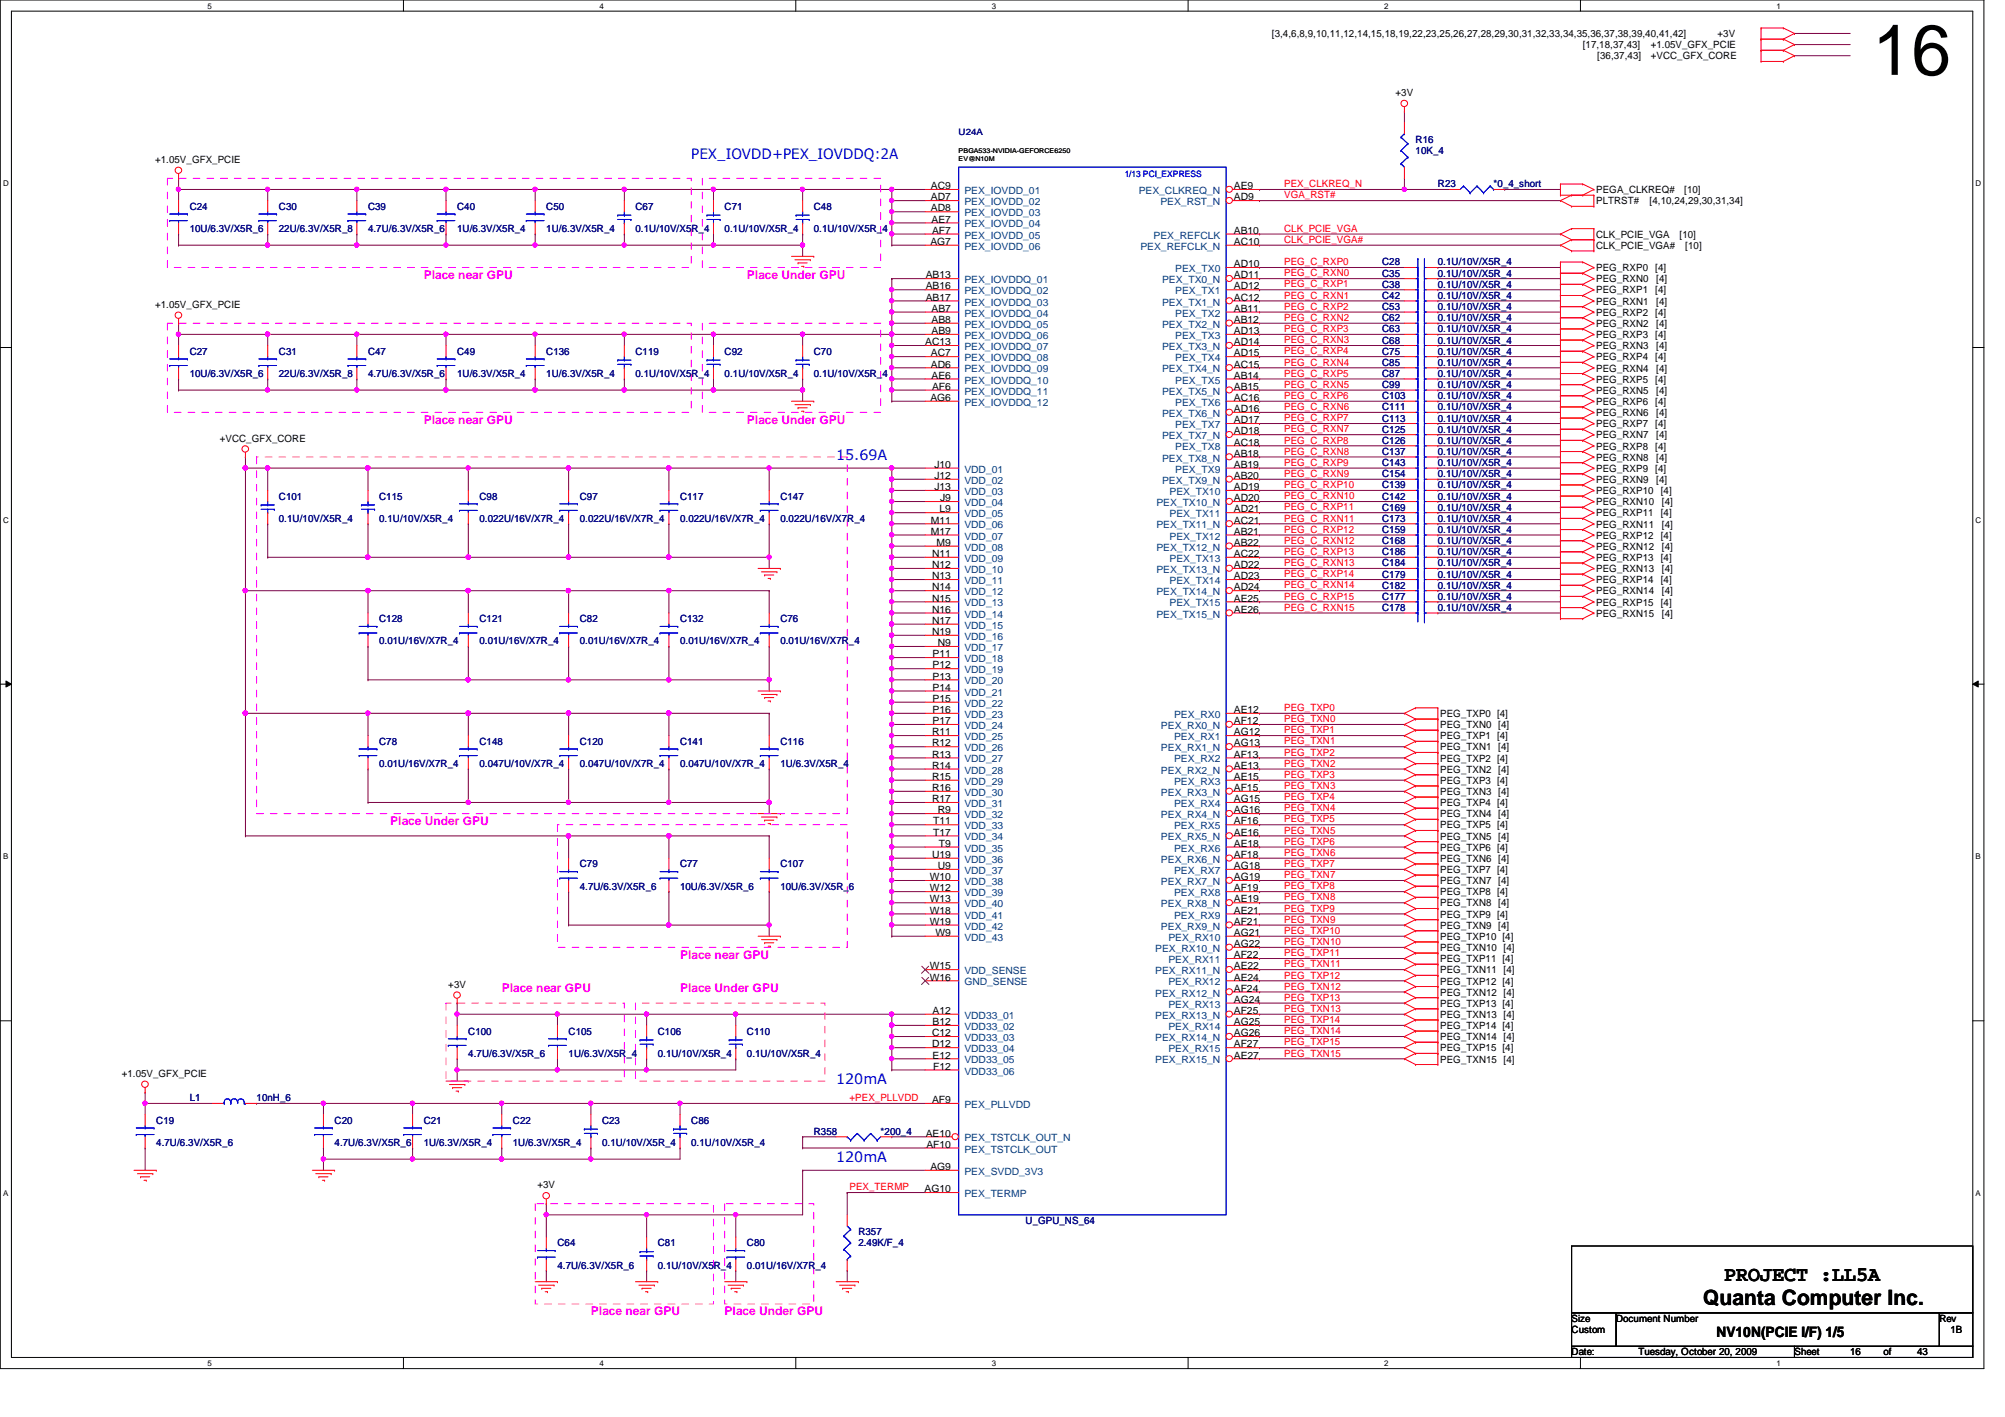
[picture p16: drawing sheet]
<svg xmlns="http://www.w3.org/2000/svg" width="297mm" height="210mm" viewBox="0 0 297 210" stroke-linecap="round" stroke-linejoin="round" font-family="sans-serif">
<defs><g id="words">
<text font-size="10.5" x="277.4" y="11.1">16</text>
<g font-size="3.1">
<text x="255.4" y="189.7">PROJECT :LL5A</text>
<text x="252.3" y="193.3">Quanta Computer Inc.</text>
</g>
<g font-size="2.1" fill="#00f">
<text x="102.4" y="23.6">PEX_IOVDD+PEX_IOVDDQ:2A</text>
<text x="123.9" y="68.2">15.69A</text>
<text x="123.9" y="160.6">120mA</text>
<text x="123.9" y="172.2">120mA</text>
</g>
<text font-size="2.1" x="254.3" y="198.1">NV10N(PCIE I/F) 1/5</text>
<g font-size="1.8" fill="#f0f">
<text x="62.8" y="41.3">Place near GPU</text>
<text x="110.7" y="41.3">Place Under GPU</text>
<text x="62.8" y="62.7">Place near GPU</text>
<text x="110.7" y="62.7">Place Under GPU</text>
<text x="57.8" y="122.2">Place Under GPU</text>
<text x="100.8" y="142">Place near GPU</text>
<text x="74.3" y="146.9">Place near GPU</text>
<text x="100.8" y="146.9">Place Under GPU</text>
<text x="87.5" y="194.8">Place near GPU</text>
<text x="107.4" y="194.8">Place Under GPU</text>
</g>
<g font-size="1.5">
<text x="188.4" y="5.5">[3,4,6,8,9,10,11,12,14,15,18,19,22,23,25,26,27,28,29,30,31,32,33,34,35,36,37,38,39,40,41,42]</text>
<text x="254.5" y="5.5">+3V</text>
<text x="234.5" y="7.2">[17,18,37,43]</text>
<text x="236.6" y="8.8">[36,37,43]</text>
<text x="244.6" y="7.2">+1.05V_GFX_PCIE</text>
<text x="244.6" y="8.8">+VCC_GFX_CORE</text>
<text x="206.8" y="14.2">+3V</text>
<text x="23" y="24.1">+1.05V_GFX_PCIE</text>
<text x="137.9" y="29.7">AD7</text>
<text x="137.9" y="28">AC9</text>
<text x="182.8" y="29.7">AD9</text>
<text x="182.8" y="28">AE9</text>
<text x="236.5" y="28.6">PEGA_CLKREQ#</text>
<text x="249.5" y="28.6">[10]</text>
<text x="137.9" y="31.3">AD8</text>
<text x="138" y="33">AE7</text>
<text x="138.1" y="34.6">AF7</text>
<text x="182.8" y="34.6">AB10</text>
<text x="236.5" y="30.3">PLTRST#</text>
<text x="236.5" y="35.2">CLK_PCIE_VGA</text>
<text x="244.4" y="30.3">[4,10,24,29,30,31,34]</text>
<text x="248.8" y="35.2">[10]</text>
<text x="137.2" y="41.2">AB13</text>
<text x="137.8" y="36.3">AG7</text>
<text x="182.8" y="41.2">AD11</text>
<text x="182.8" y="39.6">AD10</text>
<text x="182.8" y="36.3">AC10</text>
<text x="236.5" y="41.8">PEG_RXN0</text>
<text x="236.5" y="36.9">CLK_PCIE_VGA#</text>
<text x="236.5" y="40.2">PEG_RXP0</text>
<text x="245.2" y="40.2">[4]</text>
<text x="245.4" y="41.8">[4]</text>
<text x="249.7" y="36.9">[10]</text>
<text x="23" y="45.6">+1.05V_GFX_PCIE</text>
<text x="137.2" y="44.5">AB17</text>
<text x="137.2" y="42.9">AB16</text>
<text x="138" y="47.8">AB8</text>
<text x="138" y="46.2">AB7</text>
<text x="182.8" y="47.8">AB12</text>
<text x="182.8" y="46.2">AB11</text>
<text x="182.8" y="44.5">AC12</text>
<text x="182.8" y="42.9">AD12</text>
<text x="236.5" y="45.1">PEG_RXN1</text>
<text x="236.5" y="43.5">PEG_RXP1</text>
<text x="236.5" y="46.8">PEG_RXP2</text>
<text x="245.2" y="43.5">[4]</text>
<text x="245.2" y="46.8">[4]</text>
<text x="245.4" y="45.1">[4]</text>
<text x="137.1" y="51.1">AC13</text>
<text x="137.9" y="52.8">AC7</text>
<text x="138" y="49.5">AB9</text>
<text x="182.8" y="52.8">AD15</text>
<text x="182.8" y="51.1">AD14</text>
<text x="182.8" y="49.5">AD13</text>
<text x="236.5" y="48.4">PEG_RXN2</text>
<text x="236.5" y="51.7">PEG_RXN3</text>
<text x="236.5" y="50.1">PEG_RXP3</text>
<text x="236.5" y="53.4">PEG_RXP4</text>
<text x="245.2" y="50.1">[4]</text>
<text x="245.2" y="53.4">[4]</text>
<text x="245.4" y="48.4">[4]</text>
<text x="245.4" y="51.7">[4]</text>
<text x="137.8" y="59.4">AG6</text>
<text x="137.9" y="54.4">AD6</text>
<text x="138" y="56.1">AE6</text>
<text x="138.1" y="57.7">AF6</text>
<text x="182.8" y="59.4">AC16</text>
<text x="182.8" y="57.7">AB15</text>
<text x="182.8" y="56.1">AB14</text>
<text x="182.8" y="54.4">AC15</text>
<text x="236.5" y="55">PEG_RXN4</text>
<text x="236.5" y="58.3">PEG_RXN5</text>
<text x="236.5" y="56.7">PEG_RXP5</text>
<text x="236.5" y="60">PEG_RXP6</text>
<text x="245.2" y="56.7">[4]</text>
<text x="245.2" y="60">[4]</text>
<text x="245.4" y="55">[4]</text>
<text x="245.4" y="58.3">[4]</text>
<text x="32.6" y="65.4">+VCC_GFX_CORE</text>
<text x="182.8" y="66">AC18</text>
<text x="182.8" y="64.3">AD18</text>
<text x="182.8" y="62.7">AD17</text>
<text x="182.8" y="61">AD16</text>
<text x="236.5" y="61.6">PEG_RXN6</text>
<text x="236.5" y="64.9">PEG_RXN7</text>
<text x="236.5" y="63.3">PEG_RXP7</text>
<text x="245.2" y="63.3">[4]</text>
<text x="245.4" y="61.6">[4]</text>
<text x="245.4" y="64.9">[4]</text>
<text x="138.4" y="71">J12</text>
<text x="138.4" y="69.3">J10</text>
<text x="182.8" y="71">AB20</text>
<text x="182.8" y="69.3">AB19</text>
<text x="182.8" y="67.6">AB18</text>
<text x="236.5" y="68.2">PEG_RXN8</text>
<text x="236.5" y="71.5">PEG_RXN9</text>
<text x="236.5" y="66.6">PEG_RXP8</text>
<text x="236.5" y="69.9">PEG_RXP9</text>
<text x="245.2" y="66.6">[4]</text>
<text x="245.2" y="69.9">[4]</text>
<text x="245.4" y="68.2">[4]</text>
<text x="245.4" y="71.5">[4]</text>
<text x="137.9" y="77.6">M11</text>
<text x="138.4" y="72.6">J13</text>
<text x="139.2" y="75.9">L9</text>
<text x="139.3" y="74.3">J9</text>
<text x="182.8" y="77.6">AC21</text>
<text x="182.8" y="75.9">AD21</text>
<text x="182.8" y="74.3">AD20</text>
<text x="182.8" y="72.6">AD19</text>
<text x="236.5" y="74.8">PEG_RXN10</text>
<text x="236.5" y="73.2">PEG_RXP10</text>
<text x="236.5" y="76.5">PEG_RXP11</text>
<text x="246" y="73.2">[4]</text>
<text x="246" y="76.5">[4]</text>
<text x="246.2" y="74.8">[4]</text>
<text x="137.9" y="79.2">M17</text>
<text x="138.1" y="82.5">N11</text>
<text x="138.8" y="80.9">M9</text>
<text x="182.8" y="82.5">AC22</text>
<text x="182.8" y="80.9">AB22</text>
<text x="182.8" y="79.2">AB21</text>
<text x="236.5" y="78.1">PEG_RXN11</text>
<text x="236.5" y="81.4">PEG_RXN12</text>
<text x="236.5" y="79.8">PEG_RXP12</text>
<text x="236.5" y="83.1">PEG_RXP13</text>
<text x="246" y="79.8">[4]</text>
<text x="246" y="83.1">[4]</text>
<text x="246.2" y="78.1">[4]</text>
<text x="246.2" y="81.4">[4]</text>
<text x="138.1" y="89.1">N15</text>
<text x="138.1" y="87.5">N14</text>
<text x="138.1" y="85.8">N13</text>
<text x="138.1" y="84.2">N12</text>
<text x="182.8" y="89.1">AE25</text>
<text x="182.8" y="87.5">AD24</text>
<text x="182.8" y="85.8">AD23</text>
<text x="182.8" y="84.2">AD22</text>
<text x="236.5" y="84.8">PEG_RXN13</text>
<text x="236.5" y="88.1">PEG_RXN14</text>
<text x="236.5" y="86.4">PEG_RXP14</text>
<text x="236.5" y="89.7">PEG_RXP15</text>
<text x="246" y="86.4">[4]</text>
<text x="246" y="89.7">[4]</text>
<text x="246.2" y="84.8">[4]</text>
<text x="246.2" y="88.1">[4]</text>
<text x="138.1" y="94.1">N19</text>
<text x="138.1" y="92.4">N17</text>
<text x="138.1" y="90.8">N16</text>
<text x="138.9" y="95.7">N9</text>
<text x="182.8" y="90.8">AE26</text>
<text x="236.5" y="91.4">PEG_RXN15</text>
<text x="246.2" y="91.4">[4]</text>
<text x="138.2" y="100.7">P13</text>
<text x="138.2" y="99">P12</text>
<text x="138.2" y="97.4">P11</text>
<text x="138.2" y="107.3">P17</text>
<text x="138.2" y="105.6">P16</text>
<text x="138.2" y="104">P15</text>
<text x="138.2" y="102.3">P14</text>
<text x="182.8" y="107.3">AF12</text>
<text x="182.8" y="105.6">AE12</text>
<text x="213.4" y="106.2">PEG_TXP0 [4]</text>
<text x="213.4" y="107.9">PEG_TXN0 [4]</text>
<text x="138.1" y="113.9">R14</text>
<text x="138.1" y="112.2">R13</text>
<text x="138.1" y="110.6">R12</text>
<text x="138.1" y="108.9">R11</text>
<text x="182.8" y="113.9">AE13</text>
<text x="182.8" y="112.2">AF13</text>
<text x="182.8" y="110.6">AG13</text>
<text x="182.8" y="108.9">AG12</text>
<text x="213.4" y="109.5">PEG_TXP1 [4]</text>
<text x="213.4" y="112.8">PEG_TXP2 [4]</text>
<text x="213.4" y="111.2">PEG_TXN1 [4]</text>
<text x="138.1" y="118.8">R17</text>
<text x="138.1" y="117.2">R16</text>
<text x="138.1" y="115.5">R15</text>
<text x="182.8" y="118.8">AG15</text>
<text x="182.8" y="117.2">AF15</text>
<text x="182.8" y="115.5">AE15</text>
<text x="213.4" y="116.1">PEG_TXP3 [4]</text>
<text x="213.4" y="119.4">PEG_TXP4 [4]</text>
<text x="213.4" y="114.5">PEG_TXN2 [4]</text>
<text x="213.4" y="117.8">PEG_TXN3 [4]</text>
<text x="138.3" y="123.8">T17</text>
<text x="138.3" y="122.1">T11</text>
<text x="138.9" y="120.5">R9</text>
<text x="139.1" y="125.4">T9</text>
<text x="182.8" y="125.4">AE18</text>
<text x="182.8" y="123.8">AE16</text>
<text x="182.8" y="122.1">AF16</text>
<text x="182.8" y="120.5">AG16</text>
<text x="213.4" y="122.7">PEG_TXP5 [4]</text>
<text x="213.4" y="121.1">PEG_TXN4 [4]</text>
<text x="213.4" y="124.4">PEG_TXN5 [4]</text>
<text x="137.7" y="130.4">W10</text>
<text x="138.1" y="127.1">U19</text>
<text x="138.9" y="128.7">U9</text>
<text x="182.8" y="130.4">AG19</text>
<text x="182.8" y="128.7">AG18</text>
<text x="182.8" y="127.1">AF18</text>
<text x="213.4" y="126">PEG_TXP6 [4]</text>
<text x="213.4" y="129.3">PEG_TXP7 [4]</text>
<text x="213.4" y="127.7">PEG_TXN6 [4]</text>
<text x="213.4" y="131">PEG_TXN7 [4]</text>
<text x="137.7" y="137">W19</text>
<text x="137.7" y="135.3">W18</text>
<text x="137.7" y="133.7">W13</text>
<text x="137.7" y="132">W12</text>
<text x="182.8" y="137">AF21</text>
<text x="182.8" y="135.3">AE21</text>
<text x="182.8" y="133.7">AE19</text>
<text x="182.8" y="132">AF19</text>
<text x="213.4" y="132.6">PEG_TXP8 [4]</text>
<text x="213.4" y="135.9">PEG_TXP9 [4]</text>
<text x="213.4" y="134.3">PEG_TXN8 [4]</text>
<text x="213.4" y="137.6">PEG_TXN9 [4]</text>
<text x="137.7" y="143.6">W15</text>
<text x="138.6" y="138.6">W9</text>
<text x="182.8" y="143.6">AE22</text>
<text x="182.8" y="141.9">AF22</text>
<text x="182.8" y="140.3">AG22</text>
<text x="182.8" y="138.6">AG21</text>
<text x="213.4" y="139.2">PEG_TXP10 [4]</text>
<text x="213.4" y="142.5">PEG_TXP11 [4]</text>
<text x="213.4" y="140.9">PEG_TXN10 [4]</text>
<text x="66.4" y="146.3">+3V</text>
<text x="137.7" y="145.2">W16</text>
<text x="182.8" y="148.5">AG24</text>
<text x="182.8" y="146.9">AF24</text>
<text x="182.8" y="145.2">AE24</text>
<text x="213.4" y="145.8">PEG_TXP12 [4]</text>
<text x="213.4" y="149.1">PEG_TXP13 [4]</text>
<text x="213.4" y="144.2">PEG_TXN11 [4]</text>
<text x="213.4" y="147.5">PEG_TXN12 [4]</text>
<text x="138.1" y="155.2">D12</text>
<text x="138.1" y="153.5">C12</text>
<text x="138.2" y="151.8">B12</text>
<text x="138.2" y="150.2">A12</text>
<text x="182.8" y="155.2">AF27</text>
<text x="182.8" y="153.5">AG26</text>
<text x="182.8" y="151.8">AG25</text>
<text x="182.8" y="150.2">AF25</text>
<text x="213.4" y="152.4">PEG_TXP14 [4]</text>
<text x="213.4" y="155.7">PEG_TXP15 [4]</text>
<text x="213.4" y="150.8">PEG_TXN13 [4]</text>
<text x="213.4" y="154.1">PEG_TXN14 [4]</text>
<text x="18" y="159.5">+1.05V_GFX_PCIE</text>
<text x="138.2" y="156.8">E12</text>
<text x="138.3" y="158.5">F12</text>
<text x="182.8" y="156.8">AE27</text>
<text x="213.4" y="157.4">PEG_TXN15 [4]</text>
<text x="138.1" y="163.4">AF9</text>
<text x="137.2" y="168.4">AE10</text>
<text x="137.2" y="170">AF10</text>
<text x="137.8" y="173.3">AG9</text>
<text x="79.6" y="176">+3V</text>
<text x="137" y="176.6">AG10</text>
<text x="232.8" y="195.8">Size</text>
<text x="232.8" y="197.5">Custom</text>
<text x="239.4" y="195.8">Document Number</text>
<text x="287.3" y="195.8">Rev</text>
<text x="289" y="197.5">1B</text>
<text x="232.8" y="200.8">Date:</text>
<text x="242.7" y="200.8">Tuesday, October 20, 2009</text>
<text x="265.9" y="200.8">Sheet</text>
<text x="274.1" y="200.8">16</text>
<text x="279.1" y="200.8">of</text>
<text x="284" y="200.8">43</text>
</g>
<g font-size="1.5" fill="#000080">
<text x="209.7" y="21.2">R16</text>
<text x="209.7" y="22.8">10K_4</text>
<text x="213" y="27.8">R23</text>
<text x="221.3" y="27.8">*0_4_short</text>
<text x="28.1" y="31.1">C24</text>
<text x="28.1" y="34.4">10U/6.3V/X5R_6</text>
<text x="41.3" y="31.1">C30</text>
<text x="41.3" y="34.4">22U/6.3V/X5R_8</text>
<text x="54.5" y="31.1">C39</text>
<text x="54.5" y="34.4">4.7U/6.3V/X5R_6</text>
<text x="67.7" y="31.1">C40</text>
<text x="67.7" y="34.4">1U/6.3V/X5R_4</text>
<text x="80.9" y="31.1">C50</text>
<text x="80.9" y="34.4">1U/6.3V/X5R_4</text>
<text x="94.1" y="31.1">C67</text>
<text x="94.1" y="34.4">0.1U/10V/X5R_4</text>
<text x="107.4" y="31.1">C71</text>
<text x="107.4" y="34.4">0.1U/10V/X5R_4</text>
<text x="120.6" y="31.1">C48</text>
<text x="120.6" y="34.4">0.1U/10V/X5R_4</text>
<text x="204.8" y="41">C35</text>
<text x="204.8" y="39.3">C28</text>
<text x="213" y="41">0.1U/10V/X5R_4</text>
<text x="213" y="39.3">0.1U/10V/X5R_4</text>
<text x="204.8" y="47.6">C62</text>
<text x="204.8" y="42.6">C38</text>
<text x="204.8" y="45.9">C53</text>
<text x="204.8" y="44.3">C42</text>
<text x="213" y="47.6">0.1U/10V/X5R_4</text>
<text x="213" y="42.6">0.1U/10V/X5R_4</text>
<text x="213" y="45.9">0.1U/10V/X5R_4</text>
<text x="213" y="44.3">0.1U/10V/X5R_4</text>
<text x="28.1" y="52.5">C27</text>
<text x="41.3" y="52.5">C31</text>
<text x="54.5" y="52.5">C47</text>
<text x="67.7" y="52.5">C49</text>
<text x="80.9" y="52.5">C136</text>
<text x="94.1" y="52.5">C119</text>
<text x="107.4" y="52.5">C92</text>
<text x="120.6" y="52.5">C70</text>
<text x="204.8" y="49.2">C63</text>
<text x="204.8" y="50.9">C68</text>
<text x="204.8" y="52.5">C75</text>
<text x="213" y="49.2">0.1U/10V/X5R_4</text>
<text x="213" y="50.9">0.1U/10V/X5R_4</text>
<text x="213" y="52.5">0.1U/10V/X5R_4</text>
<text x="28.1" y="55.8">10U/6.3V/X5R_6</text>
<text x="41.3" y="55.8">22U/6.3V/X5R_8</text>
<text x="54.5" y="55.8">4.7U/6.3V/X5R_6</text>
<text x="67.7" y="55.8">1U/6.3V/X5R_4</text>
<text x="80.9" y="55.8">1U/6.3V/X5R_4</text>
<text x="94.1" y="55.8">0.1U/10V/X5R_4</text>
<text x="107.4" y="55.8">0.1U/10V/X5R_4</text>
<text x="120.6" y="55.8">0.1U/10V/X5R_4</text>
<text x="204.8" y="54.2">C85</text>
<text x="204.8" y="55.8">C87</text>
<text x="204.8" y="59.1">C103</text>
<text x="204.8" y="57.5">C99</text>
<text x="213" y="59.1">0.1U/10V/X5R_4</text>
<text x="213" y="54.2">0.1U/10V/X5R_4</text>
<text x="213" y="55.8">0.1U/10V/X5R_4</text>
<text x="213" y="57.5">0.1U/10V/X5R_4</text>
<text x="204.8" y="65.7">C126</text>
<text x="204.8" y="60.8">C111</text>
<text x="204.8" y="62.4">C113</text>
<text x="204.8" y="64.1">C125</text>
<text x="213" y="65.7">0.1U/10V/X5R_4</text>
<text x="213" y="60.8">0.1U/10V/X5R_4</text>
<text x="213" y="62.4">0.1U/10V/X5R_4</text>
<text x="213" y="64.1">0.1U/10V/X5R_4</text>
<text x="204.8" y="70.7">C154</text>
<text x="204.8" y="69">C143</text>
<text x="204.8" y="67.4">C137</text>
<text x="213" y="70.7">0.1U/10V/X5R_4</text>
<text x="213" y="69">0.1U/10V/X5R_4</text>
<text x="213" y="67.4">0.1U/10V/X5R_4</text>
<text x="41.3" y="74">C101</text>
<text x="41.3" y="77.3">0.1U/10V/X5R_4</text>
<text x="56.2" y="74">C115</text>
<text x="56.2" y="77.3">0.1U/10V/X5R_4</text>
<text x="71" y="74">C98</text>
<text x="71" y="77.3">0.022U/16V/X7R_4</text>
<text x="85.9" y="74">C97</text>
<text x="85.9" y="77.3">0.022U/16V/X7R_4</text>
<text x="100.8" y="74">C117</text>
<text x="100.8" y="77.3">0.022U/16V/X7R_4</text>
<text x="115.6" y="74">C147</text>
<text x="115.6" y="77.3">0.022U/16V/X7R_4</text>
<text x="204.8" y="74">C142</text>
<text x="204.8" y="75.6">C169</text>
<text x="204.8" y="72.3">C139</text>
<text x="204.8" y="77.3">C173</text>
<text x="213" y="74">0.1U/10V/X5R_4</text>
<text x="213" y="75.6">0.1U/10V/X5R_4</text>
<text x="213" y="72.3">0.1U/10V/X5R_4</text>
<text x="213" y="77.3">0.1U/10V/X5R_4</text>
<text x="204.8" y="79">C159</text>
<text x="204.8" y="80.6">C168</text>
<text x="204.8" y="83.9">C184</text>
<text x="204.8" y="82.3">C186</text>
<text x="213" y="79">0.1U/10V/X5R_4</text>
<text x="213" y="80.6">0.1U/10V/X5R_4</text>
<text x="213" y="83.9">0.1U/10V/X5R_4</text>
<text x="213" y="82.3">0.1U/10V/X5R_4</text>
<text x="204.8" y="87.2">C182</text>
<text x="204.8" y="85.6">C179</text>
<text x="204.8" y="88.9">C177</text>
<text x="213" y="87.2">0.1U/10V/X5R_4</text>
<text x="213" y="85.6">0.1U/10V/X5R_4</text>
<text x="213" y="88.9">0.1U/10V/X5R_4</text>
<text x="56.2" y="92.2">C128</text>
<text x="56.2" y="95.5">0.01U/16V/X7R_4</text>
<text x="71" y="92.2">C121</text>
<text x="71" y="95.5">0.01U/16V/X7R_4</text>
<text x="85.9" y="92.2">C82</text>
<text x="85.9" y="95.5">0.01U/16V/X7R_4</text>
<text x="100.8" y="92.2">C132</text>
<text x="100.8" y="95.5">0.01U/16V/X7R_4</text>
<text x="115.6" y="92.2">C76</text>
<text x="115.6" y="95.5">0.01U/16V/X7R_4</text>
<text x="204.8" y="90.5">C178</text>
<text x="213" y="90.5">0.1U/10V/X5R_4</text>
<text x="56.2" y="110.3">C78</text>
<text x="56.2" y="113.6">0.01U/16V/X7R_4</text>
<text x="71" y="110.3">C148</text>
<text x="71" y="113.6">0.047U/10V/X7R_4</text>
<text x="85.9" y="110.3">C120</text>
<text x="85.9" y="113.6">0.047U/10V/X7R_4</text>
<text x="100.8" y="110.3">C141</text>
<text x="100.8" y="113.6">0.047U/10V/X7R_4</text>
<text x="115.6" y="110.3">C116</text>
<text x="115.6" y="113.6">1U/6.3V/X5R_4</text>
<text x="85.9" y="128.5">C79</text>
<text x="85.9" y="131.8">4.7U/6.3V/X5R_6</text>
<text x="100.8" y="128.5">C77</text>
<text x="100.8" y="131.8">10U/6.3V/X5R_6</text>
<text x="115.6" y="128.5">C107</text>
<text x="115.6" y="131.8">10U/6.3V/X5R_6</text>
<text x="69.4" y="153.2">C100</text>
<text x="84.2" y="153.2">C105</text>
<text x="97.4" y="153.2">C106</text>
<text x="110.7" y="153.2">C110</text>
<text x="69.4" y="156.5">4.7U/6.3V/X5R_6</text>
<text x="84.2" y="156.5">1U/6.3V/X5R_4</text>
<text x="97.4" y="156.5">0.1U/10V/X5R_4</text>
<text x="110.7" y="156.5">0.1U/10V/X5R_4</text>
<text x="23.2" y="166.5">C19</text>
<text x="28.1" y="163.2">L1</text>
<text x="38" y="163.2">10nH_6</text>
<text x="49.6" y="166.5">C20</text>
<text x="62.8" y="166.5">C21</text>
<text x="76" y="166.5">C22</text>
<text x="89.2" y="166.5">C23</text>
<text x="102.4" y="166.5">C86</text>
<text x="23.2" y="169.8">4.7U/6.3V/X5R_6</text>
<text x="49.6" y="169.8">4.7U/6.3V/X5R_6</text>
<text x="62.8" y="169.8">1U/6.3V/X5R_4</text>
<text x="76" y="169.8">1U/6.3V/X5R_4</text>
<text x="89.2" y="169.8">0.1U/10V/X5R_4</text>
<text x="102.4" y="169.8">0.1U/10V/X5R_4</text>
<text x="120.6" y="168.1">R358</text>
<text x="130.5" y="168.1">*200_4</text>
<text x="82.6" y="184.6">C64</text>
<text x="97.4" y="184.6">C81</text>
<text x="110.7" y="184.6">C80</text>
<text x="127.2" y="183">R357</text>
<text x="127.2" y="184.6">2.49K/F_4</text>
<text x="151.9" y="181.3">U_GPU_NS_64</text>
<text x="82.6" y="187.9">4.7U/6.3V/X5R_6</text>
<text x="97.4" y="187.9">0.1U/10V/X5R_4</text>
<text x="110.7" y="187.9">0.01U/16V/X7R_4</text>
</g>
<g font-size="1.5" fill="#004080">
<text x="142.9" y="28.7">PEX_IOVDD_01</text>
<text x="168.7" y="28.7">PEX_CLKREQ_N</text>
<text x="142.9" y="35.3">PEX_IOVDD_05</text>
<text x="142.9" y="33.7">PEX_IOVDD_04</text>
<text x="142.9" y="32">PEX_IOVDD_03</text>
<text x="142.9" y="30.4">PEX_IOVDD_02</text>
<text x="170.9" y="35.3">PEX_REFCLK</text>
<text x="171.9" y="30.4">PEX_RST_N</text>
<text x="142.9" y="42">PEX_IOVDDQ_01</text>
<text x="142.9" y="37">PEX_IOVDD_06</text>
<text x="168.9" y="37">PEX_REFCLK_N</text>
<text x="172.2" y="42">PEX_TX0_N</text>
<text x="174.1" y="40.3">PEX_TX0</text>
<text x="142.9" y="46.9">PEX_IOVDDQ_04</text>
<text x="142.9" y="45.3">PEX_IOVDDQ_03</text>
<text x="142.9" y="43.6">PEX_IOVDDQ_02</text>
<text x="172.2" y="45.3">PEX_TX1_N</text>
<text x="174.1" y="46.9">PEX_TX2</text>
<text x="174.1" y="43.6">PEX_TX1</text>
<text x="142.9" y="53.5">PEX_IOVDDQ_08</text>
<text x="142.9" y="51.9">PEX_IOVDDQ_07</text>
<text x="142.9" y="50.2">PEX_IOVDDQ_06</text>
<text x="142.9" y="48.6">PEX_IOVDDQ_05</text>
<text x="172.2" y="51.9">PEX_TX3_N</text>
<text x="172.2" y="48.6">PEX_TX2_N</text>
<text x="174.1" y="53.5">PEX_TX4</text>
<text x="174.1" y="50.2">PEX_TX3</text>
<text x="142.9" y="58.5">PEX_IOVDDQ_11</text>
<text x="142.9" y="56.8">PEX_IOVDDQ_10</text>
<text x="142.9" y="55.2">PEX_IOVDDQ_09</text>
<text x="172.2" y="58.5">PEX_TX5_N</text>
<text x="172.2" y="55.2">PEX_TX4_N</text>
<text x="174.1" y="56.8">PEX_TX5</text>
<text x="142.9" y="60.1">PEX_IOVDDQ_12</text>
<text x="172.2" y="65.1">PEX_TX7_N</text>
<text x="172.2" y="61.8">PEX_TX6_N</text>
<text x="174.1" y="63.4">PEX_TX7</text>
<text x="174.1" y="60.1">PEX_TX6</text>
<text x="142.9" y="71.7">VDD_02</text>
<text x="142.9" y="70">VDD_01</text>
<text x="172.2" y="71.7">PEX_TX9_N</text>
<text x="172.2" y="68.4">PEX_TX8_N</text>
<text x="174.1" y="70">PEX_TX9</text>
<text x="174.1" y="66.7">PEX_TX8</text>
<text x="142.9" y="76.6">VDD_05</text>
<text x="142.9" y="75">VDD_04</text>
<text x="142.9" y="73.3">VDD_03</text>
<text x="171.3" y="75">PEX_TX10_N</text>
<text x="173.3" y="76.6">PEX_TX11</text>
<text x="173.3" y="73.3">PEX_TX10</text>
<text x="142.9" y="83.2">VDD_09</text>
<text x="142.9" y="81.6">VDD_08</text>
<text x="142.9" y="79.9">VDD_07</text>
<text x="142.9" y="78.3">VDD_06</text>
<text x="171.3" y="81.6">PEX_TX12_N</text>
<text x="171.3" y="78.3">PEX_TX11_N</text>
<text x="173.3" y="83.2">PEX_TX13</text>
<text x="173.3" y="79.9">PEX_TX12</text>
<text x="142.9" y="89.8">VDD_13</text>
<text x="142.9" y="88.2">VDD_12</text>
<text x="142.9" y="86.5">VDD_11</text>
<text x="142.9" y="84.9">VDD_10</text>
<text x="171.3" y="88.2">PEX_TX14_N</text>
<text x="171.3" y="84.9">PEX_TX13_N</text>
<text x="173.3" y="89.8">PEX_TX15</text>
<text x="173.3" y="86.5">PEX_TX14</text>
<text x="142.9" y="94.8">VDD_16</text>
<text x="142.9" y="93.1">VDD_15</text>
<text x="142.9" y="91.5">VDD_14</text>
<text x="171.3" y="91.5">PEX_TX15_N</text>
<text x="142.9" y="101.4">VDD_20</text>
<text x="142.9" y="99.7">VDD_19</text>
<text x="142.9" y="98.1">VDD_18</text>
<text x="142.9" y="96.4">VDD_17</text>
<text x="142.9" y="108">VDD_24</text>
<text x="142.9" y="106.3">VDD_23</text>
<text x="142.9" y="104.7">VDD_22</text>
<text x="142.9" y="103">VDD_21</text>
<text x="172" y="108">PEX_RX0_N</text>
<text x="173.9" y="106.3">PEX_RX0</text>
<text x="142.9" y="112.9">VDD_27</text>
<text x="142.9" y="111.3">VDD_26</text>
<text x="142.9" y="109.6">VDD_25</text>
<text x="172" y="111.3">PEX_RX1_N</text>
<text x="173.9" y="112.9">PEX_RX2</text>
<text x="173.9" y="109.6">PEX_RX1</text>
<text x="142.9" y="119.5">VDD_31</text>
<text x="142.9" y="117.9">VDD_30</text>
<text x="142.9" y="116.2">VDD_29</text>
<text x="142.9" y="114.6">VDD_28</text>
<text x="172" y="117.9">PEX_RX3_N</text>
<text x="172" y="114.6">PEX_RX2_N</text>
<text x="173.9" y="119.5">PEX_RX4</text>
<text x="173.9" y="116.2">PEX_RX3</text>
<text x="142.9" y="124.5">VDD_34</text>
<text x="142.9" y="122.9">VDD_33</text>
<text x="142.9" y="121.2">VDD_32</text>
<text x="172" y="124.5">PEX_RX5_N</text>
<text x="172" y="121.2">PEX_RX4_N</text>
<text x="173.9" y="122.9">PEX_RX5</text>
<text x="142.9" y="131.1">VDD_38</text>
<text x="142.9" y="129.5">VDD_37</text>
<text x="142.9" y="127.8">VDD_36</text>
<text x="142.9" y="126.2">VDD_35</text>
<text x="172" y="131.1">PEX_RX7_N</text>
<text x="172" y="127.8">PEX_RX6_N</text>
<text x="173.9" y="129.5">PEX_RX7</text>
<text x="173.9" y="126.2">PEX_RX6</text>
<text x="142.9" y="137.7">VDD_42</text>
<text x="142.9" y="136.1">VDD_41</text>
<text x="142.9" y="134.4">VDD_40</text>
<text x="142.9" y="132.8">VDD_39</text>
<text x="172" y="137.7">PEX_RX9_N</text>
<text x="172" y="134.4">PEX_RX8_N</text>
<text x="173.9" y="136.1">PEX_RX9</text>
<text x="173.9" y="132.8">PEX_RX8</text>
<text x="142.9" y="139.4">VDD_43</text>
<text x="171.2" y="141">PEX_RX10_N</text>
<text x="173.1" y="142.7">PEX_RX11</text>
<text x="173.1" y="139.4">PEX_RX10</text>
<text x="142.9" y="146">GND_SENSE</text>
<text x="142.9" y="144.3">VDD_SENSE</text>
<text x="171.2" y="147.6">PEX_RX12_N</text>
<text x="171.2" y="144.3">PEX_RX11_N</text>
<text x="173.1" y="149.3">PEX_RX13</text>
<text x="173.1" y="146">PEX_RX12</text>
<text x="142.9" y="155.9">VDD33_04</text>
<text x="142.9" y="154.2">VDD33_03</text>
<text x="142.9" y="152.6">VDD33_02</text>
<text x="142.9" y="150.9">VDD33_01</text>
<text x="171.2" y="154.2">PEX_RX14_N</text>
<text x="171.2" y="150.9">PEX_RX13_N</text>
<text x="173.1" y="155.9">PEX_RX15</text>
<text x="173.1" y="152.6">PEX_RX14</text>
<text x="142.9" y="159.2">VDD33_06</text>
<text x="142.9" y="157.5">VDD33_05</text>
<text x="171.2" y="157.5">PEX_RX15_N</text>
<text x="142.9" y="164.1">PEX_PLLVDD</text>
<text x="142.9" y="169.1">PEX_TSTCLK_OUT_N</text>
<text x="142.9" y="170.7">PEX_TSTCLK_OUT</text>
<text x="142.9" y="177.3">PEX_TERMP</text>
<text x="142.9" y="174">PEX_SVDD_3V3</text>
</g>
<g font-size="1.5" fill="#f00">
<text x="190.2" y="29.4">VGA_RST#</text>
<text x="190.2" y="27.7">PEX_CLKREQ_N</text>
<text x="190.2" y="34.3">CLK_PCIE_VGA</text>
<text x="190.2" y="36">CLK_PCIE_VGA#</text>
<text x="190.2" y="39.3">PEG_C_RXP0</text>
<text x="190.2" y="40.9">PEG_C_RXN0</text>
<text x="190.2" y="42.6">PEG_C_RXP1</text>
<text x="190.2" y="44.2">PEG_C_RXN1</text>
<text x="190.2" y="45.9">PEG_C_RXP2</text>
<text x="190.2" y="47.5">PEG_C_RXN2</text>
<text x="190.2" y="49.2">PEG_C_RXP3</text>
<text x="190.2" y="50.8">PEG_C_RXN3</text>
<text x="190.2" y="52.5">PEG_C_RXP4</text>
<text x="190.2" y="54.1">PEG_C_RXN4</text>
<text x="190.2" y="55.8">PEG_C_RXP5</text>
<text x="190.2" y="57.4">PEG_C_RXN5</text>
<text x="190.2" y="59.1">PEG_C_RXP6</text>
<text x="190.2" y="60.7">PEG_C_RXN6</text>
<text x="190.2" y="62.4">PEG_C_RXP7</text>
<text x="190.2" y="64.1">PEG_C_RXN7</text>
<text x="190.2" y="65.7">PEG_C_RXP8</text>
<text x="190.2" y="67.4">PEG_C_RXN8</text>
<text x="190.2" y="69">PEG_C_RXP9</text>
<text x="190.2" y="70.7">PEG_C_RXN9</text>
<text x="190.2" y="72.3">PEG_C_RXP10</text>
<text x="190.2" y="74">PEG_C_RXN10</text>
<text x="190.2" y="75.6">PEG_C_RXP11</text>
<text x="190.2" y="77.3">PEG_C_RXN11</text>
<text x="190.2" y="78.9">PEG_C_RXP12</text>
<text x="190.2" y="80.6">PEG_C_RXN12</text>
<text x="190.2" y="82.2">PEG_C_RXP13</text>
<text x="190.2" y="83.9">PEG_C_RXN13</text>
<text x="190.2" y="85.5">PEG_C_RXP14</text>
<text x="190.2" y="87.2">PEG_C_RXN14</text>
<text x="190.2" y="88.8">PEG_C_RXP15</text>
<text x="190.2" y="90.5">PEG_C_RXN15</text>
<text x="190.2" y="105.3">PEG_TXP0</text>
<text x="190.2" y="107">PEG_TXN0</text>
<text x="190.2" y="108.6">PEG_TXP1</text>
<text x="190.2" y="111.9">PEG_TXP2</text>
<text x="190.2" y="110.3">PEG_TXN1</text>
<text x="190.2" y="113.6">PEG_TXN2</text>
<text x="190.2" y="115.2">PEG_TXP3</text>
<text x="190.2" y="118.5">PEG_TXP4</text>
<text x="190.2" y="116.9">PEG_TXN3</text>
<text x="190.2" y="121.8">PEG_TXP5</text>
<text x="190.2" y="125.1">PEG_TXP6</text>
<text x="190.2" y="123.5">PEG_TXN5</text>
<text x="190.2" y="120.2">PEG_TXN4</text>
<text x="190.2" y="128.4">PEG_TXP7</text>
<text x="190.2" y="131.7">PEG_TXP8</text>
<text x="190.2" y="130.1">PEG_TXN7</text>
<text x="190.2" y="126.8">PEG_TXN6</text>
<text x="190.2" y="135">PEG_TXP9</text>
<text x="190.2" y="136.7">PEG_TXN9</text>
<text x="190.2" y="133.4">PEG_TXN8</text>
<text x="190.2" y="138.3">PEG_TXP10</text>
<text x="190.2" y="141.6">PEG_TXP11</text>
<text x="190.2" y="143.3">PEG_TXN11</text>
<text x="190.2" y="140">PEG_TXN10</text>
<text x="190.2" y="148.3">PEG_TXP13</text>
<text x="190.2" y="144.9">PEG_TXP12</text>
<text x="190.2" y="146.6">PEG_TXN12</text>
<text x="190.2" y="149.9">PEG_TXN13</text>
<text x="190.2" y="154.9">PEG_TXP15</text>
<text x="190.2" y="151.6">PEG_TXP14</text>
<text x="190.2" y="153.2">PEG_TXN14</text>
<text x="190.2" y="156.5">PEG_TXN15</text>
<text x="125.9" y="163.1">+PEX_PLLVDD</text>
<text x="125.9" y="176.3">PEX_TERMP</text>
</g>
<text font-size="1.3" fill="#000080" x="142" y="20">U24A</text>
<text font-size="1.3" fill="#00f" x="166.6" y="26.3">1/13 PCI_EXPRESS</text>
<g font-size="1.2">
<text x="30.7" y="1.3">5</text>
<text x="88.8" y="1.3">4</text>
<text x="146.9" y="1.3">3</text>
<text x="205.1" y="1.3">2</text>
<text x="263.2" y="1.3">1</text>
<text x=".5" y="27.6">D</text>
<text x="292.7" y="27.6">D</text>
<text x=".5" y="77.4">C</text>
<text x="292.7" y="77.4">C</text>
<text x=".5" y="127.3">B</text>
<text x="292.7" y="127.3">B</text>
<text x=".5" y="177.2">A</text>
<text x="292.7" y="177.2">A</text>
<text x="30.7" y="202.4">5</text>
<text x="88.8" y="202.4">4</text>
<text x="146.9" y="202.4">3</text>
<text x="205.1" y="202.4">2</text>
<text x="263.2" y="202.4">1</text>
</g>
<g font-size="1">
<text x="142" y="22.7">PBGA533-NVIDIA-GEFORCE6250</text>
<text x="142" y="23.8">EV@N10M</text>
</g>
</g></defs>
<path d="M0 0h293.9v202.7h-293.9zM1.7 1.7h290.6v199.4h-290.6z" fill="none" stroke="#000" stroke-width=".15"/>
<g fill="#fff">
<path d="M30.7 .2h.6v1.3h-.6z"/>
<path d="M30.7 201.3h.6v1.3h-.6z"/>
</g>
<path d="M59.8 0v1.7M59.8 201.1v1.6" fill="none" stroke="#000" stroke-width=".15"/>
<g fill="#fff">
<path d="M88.8 .2h.6v1.3h-.6z"/>
<path d="M88.8 201.3h.6v1.3h-.6z"/>
</g>
<path d="M117.9 0v1.7M117.9 201.1v1.6" fill="none" stroke="#000" stroke-width=".15"/>
<g fill="#fff">
<path d="M146.9 .2h.6v1.3h-.6z"/>
<path d="M146.9 201.3h.6v1.3h-.6z"/>
</g>
<path d="M176 0v1.7M176 201.1v1.6" fill="none" stroke="#000" stroke-width=".15"/>
<g fill="#fff">
<path d="M205.1 .2h.6v1.3h-.6z"/>
<path d="M205.1 201.3h.6v1.3h-.6z"/>
</g>
<path d="M234.1 0v1.7M234.1 201.1v1.6" fill="none" stroke="#000" stroke-width=".15"/>
<g fill="#fff">
<path d="M263.2 .2h.6v1.3h-.6z"/>
<path d="M263.2 201.3h.6v1.3h-.6z"/>
<path d="M.5 26.5h.8v1.4h-.8z"/>
<path d="M292.7 26.5h.8v1.4h-.8z"/>
<path d="M.5 76.4h.8v1.3h-.8z"/>
<path d="M292.7 76.4h.8v1.3h-.8z"/>
</g>
<path d="M0 51.5h1.7M292.3 51.5h1.6" fill="none" stroke="#000" stroke-width=".15"/>
<g fill="#fff">
<path d="M.5 126.2h.7v1.4h-.7z"/>
<path d="M292.7 126.2h.7v1.4h-.7z"/>
</g>
<path d="M0 101.3h1.7M.9 100.9l.8 .4-.8 .5zM292.3 101.3l.8-.4v.9zM292.3 101.3h1.6" fill="none" stroke="#000" stroke-width=".15"/>
<path d="M.9 100.9l.8 .4-.8 .5zM292.3 101.3l.8-.4v.9z" fill="#000"/>
<g fill="#fff">
<path d="M.5 176.1h.7v1.3h-.7z"/>
<path d="M292.7 176.1h.7v1.3h-.7z"/>
</g>
<path d="M0 151.2h1.7M292.3 151.2h1.6" fill="none" stroke="#000" stroke-width=".15"/>
<path d="M26.5 28.1h.1M26.5 26.4h.1M26.5 26.4v3.3M92.5 28.1h.1M92.5 28.1h13.2M105.7 28.1h.1M105.7 28.1v1.6M132.1 28.1h.1M132.1 28.1h5" fill="none" stroke="#800040" stroke-width=".15"/>
<circle cx="92.5" cy="28" r=".32" fill="#f0f"/>
<circle cx="92.5" cy="28" r=".32" fill="none" stroke="#f0f" stroke-width=".15"/>
<path d="M79.3 28.1h.1M79.3 28.1h13.2M92.5 28.1h.1M92.5 28.1v1.6" fill="none" stroke="#800040" stroke-width=".15"/>
<circle cx="79.3" cy="28" r=".32" fill="#f0f"/>
<circle cx="79.3" cy="28" r=".32" fill="none" stroke="#f0f" stroke-width=".15"/>
<path d="M66.1 28.1h.1M66.1 28.1h13.2M79.3 28.1h.1M79.3 28.1v1.6" fill="none" stroke="#800040" stroke-width=".15"/>
<circle cx="66.1" cy="28" r=".32" fill="#f0f"/>
<circle cx="66.1" cy="28" r=".32" fill="none" stroke="#f0f" stroke-width=".15"/>
<path d="M52.9 28.1h.1M52.9 28.1h13.2M66.1 28.1h.1M66.1 28.1v1.6" fill="none" stroke="#800040" stroke-width=".15"/>
<circle cx="52.8" cy="28" r=".32" fill="#f0f"/>
<circle cx="52.8" cy="28" r=".32" fill="none" stroke="#f0f" stroke-width=".15"/>
<path d="M39.7 28.1h.1M39.7 28.1h13.2M52.9 28.1h.1M52.9 28.1v1.6" fill="none" stroke="#800040" stroke-width=".15"/>
<circle cx="39.6" cy="28" r=".32" fill="#f0f"/>
<circle cx="39.6" cy="28" r=".32" fill="none" stroke="#f0f" stroke-width=".15"/>
<path d="M132.1 34.7h.1M132.1 34.7h5" fill="none" stroke="#800040" stroke-width=".15"/>
<circle cx="132.1" cy="34.6" r=".32" fill="#f0f"/>
<circle cx="132.1" cy="34.6" r=".32" fill="none" stroke="#f0f" stroke-width=".15"/>
<path d="M118.9 28.1h.1M118.9 28.1h13.2M132.1 34.7h.1M132.1 34.7v1.6" fill="none" stroke="#800040" stroke-width=".15"/>
<circle cx="118.9" cy="28" r=".32" fill="#f0f"/>
<circle cx="118.9" cy="28" r=".32" fill="none" stroke="#f0f" stroke-width=".15"/>
<path d="M132.1 29.7h.1M132.1 28.1h.1M132.1 29.7h5M132.1 28.1v1.6" fill="none" stroke="#800040" stroke-width=".15"/>
<circle cx="132.1" cy="28" r=".32" fill="#f0f"/>
<circle cx="132.1" cy="28" r=".32" fill="none" stroke="#f0f" stroke-width=".15"/>
<path d="M132.1 31.4h.1M132.1 29.7h.1M132.1 31.4h5M132.1 29.7v1.7" fill="none" stroke="#800040" stroke-width=".15"/>
<circle cx="132.1" cy="29.7" r=".32" fill="#f0f"/>
<circle cx="132.1" cy="29.7" r=".32" fill="none" stroke="#f0f" stroke-width=".15"/>
<path d="M132.1 33h.1M132.1 31.4h.1M132.1 33h5M132.1 31.4v1.6" fill="none" stroke="#800040" stroke-width=".15"/>
<circle cx="132.1" cy="31.3" r=".32" fill="#f0f"/>
<circle cx="132.1" cy="31.3" r=".32" fill="none" stroke="#f0f" stroke-width=".15"/>
<path d="M26.5 34.7h.1M26.5 34.7v1.6M92.5 36.3h.1M105.7 34.7h.1M105.7 34.7v1.6h-13.2" fill="none" stroke="#800040" stroke-width=".15"/>
<circle cx="105.7" cy="36.3" r=".32" fill="#f0f"/>
<circle cx="105.7" cy="36.3" r=".32" fill="none" stroke="#f0f" stroke-width=".15"/>
<circle cx="92.5" cy="36.3" r=".32" fill="#f0f"/>
<circle cx="92.5" cy="36.3" r=".32" fill="none" stroke="#f0f" stroke-width=".15"/>
<path d="M39.7 36.3h.1M52.9 34.7h.1M52.9 34.7v1.6h-13.2" fill="none" stroke="#800040" stroke-width=".15"/>
<circle cx="39.6" cy="36.3" r=".32" fill="#f0f"/>
<circle cx="39.6" cy="36.3" r=".32" fill="none" stroke="#f0f" stroke-width=".15"/>
<path d="M52.9 36.3h.1M66.1 34.7h.1M66.1 34.7v1.6h-13.2" fill="none" stroke="#800040" stroke-width=".15"/>
<circle cx="52.8" cy="36.3" r=".32" fill="#f0f"/>
<circle cx="52.8" cy="36.3" r=".32" fill="none" stroke="#f0f" stroke-width=".15"/>
<path d="M66.1 36.3h.1M79.3 34.7h.1M79.3 34.7v1.6h-13.2" fill="none" stroke="#800040" stroke-width=".15"/>
<circle cx="66.1" cy="36.3" r=".32" fill="#f0f"/>
<circle cx="66.1" cy="36.3" r=".32" fill="none" stroke="#f0f" stroke-width=".15"/>
<path d="M79.3 36.3h.1M92.5 34.7h.1M92.5 34.7v1.6h-13.2" fill="none" stroke="#800040" stroke-width=".15"/>
<circle cx="79.3" cy="36.3" r=".32" fill="#f0f"/>
<circle cx="79.3" cy="36.3" r=".32" fill="none" stroke="#f0f" stroke-width=".15"/>
<path d="M92.5 49.5h.1M92.5 49.5h13.2M105.7 49.5h.1M105.7 49.5v1.7" fill="none" stroke="#800040" stroke-width=".15"/>
<circle cx="92.5" cy="49.5" r=".32" fill="#f0f"/>
<circle cx="92.5" cy="49.5" r=".32" fill="none" stroke="#f0f" stroke-width=".15"/>
<path d="M79.3 49.5h.1M79.3 49.5h13.2M92.5 49.5h.1M92.5 49.5v1.7" fill="none" stroke="#800040" stroke-width=".15"/>
<circle cx="79.3" cy="49.5" r=".32" fill="#f0f"/>
<circle cx="79.3" cy="49.5" r=".32" fill="none" stroke="#f0f" stroke-width=".15"/>
<path d="M52.9 49.5h.1M52.9 49.5h13.2M66.1 49.5h.1M66.1 49.5v1.7" fill="none" stroke="#800040" stroke-width=".15"/>
<circle cx="52.8" cy="49.5" r=".32" fill="#f0f"/>
<circle cx="52.8" cy="49.5" r=".32" fill="none" stroke="#f0f" stroke-width=".15"/>
<path d="M39.7 49.5h.1M39.7 49.5h13.2M52.9 49.5h.1M52.9 49.5v1.7" fill="none" stroke="#800040" stroke-width=".15"/>
<circle cx="39.6" cy="49.5" r=".32" fill="#f0f"/>
<circle cx="39.6" cy="49.5" r=".32" fill="none" stroke="#f0f" stroke-width=".15"/>
<path d="M26.5 49.5h.1M26.5 49.5v1.7M39.7 49.5h.1M39.7 49.5v1.7" fill="none" stroke="#800040" stroke-width=".15"/>
<circle cx="26.4" cy="49.5" r=".32" fill="#f0f"/>
<circle cx="26.4" cy="49.5" r=".32" fill="none" stroke="#f0f" stroke-width=".15"/>
<path d="M105.7 49.5h.1M105.7 49.5h13.2M118.9 49.5h.1M118.9 49.5v1.7" fill="none" stroke="#800040" stroke-width=".15"/>
<circle cx="105.7" cy="49.5" r=".32" fill="#f0f"/>
<circle cx="105.7" cy="49.5" r=".32" fill="none" stroke="#f0f" stroke-width=".15"/>
<path d="M39.7 56.1h.1M39.7 56.1v1.7M52.9 56.1h.1M52.9 57.8h.1M52.9 56.1v1.7M66.1 56.1h.1M66.1 56.1v1.7h-13.2M118.9 56.1h.1M118.9 57.8h.1M118.9 56.1v3.3" fill="none" stroke="#800040" stroke-width=".15"/>
<circle cx="66.1" cy="57.8" r=".32" fill="#f0f"/>
<circle cx="66.1" cy="57.8" r=".32" fill="none" stroke="#f0f" stroke-width=".15"/>
<circle cx="52.8" cy="57.8" r=".32" fill="#f0f"/>
<circle cx="52.8" cy="57.8" r=".32" fill="none" stroke="#f0f" stroke-width=".15"/>
<path d="M92.5 56.1h.1M92.5 56.1v1.7M105.7 56.1h.1M105.7 56.1v1.7M132.1 41.3h.1M132.1 42.9h.1M132.1 41.3h5M132.1 41.3v3.3M132.1 42.9h5" fill="none" stroke="#800040" stroke-width=".15"/>
<circle cx="132.1" cy="42.9" r=".32" fill="#f0f"/>
<circle cx="132.1" cy="42.9" r=".32" fill="none" stroke="#f0f" stroke-width=".15"/>
<path d="M132.1 44.6h.1M132.1 44.6h5M132.1 44.6v1.6" fill="none" stroke="#800040" stroke-width=".15"/>
<circle cx="132.1" cy="44.6" r=".32" fill="#f0f"/>
<circle cx="132.1" cy="44.6" r=".32" fill="none" stroke="#f0f" stroke-width=".15"/>
<path d="M132.1 47.9h.1M132.1 47.9v1.6" fill="none" stroke="#800040" stroke-width=".15"/>
<circle cx="132.1" cy="47.9" r=".32" fill="#f0f"/>
<circle cx="132.1" cy="47.9" r=".32" fill="none" stroke="#f0f" stroke-width=".15"/>
<path d="M132.1 46.2h.1M132.1 47.9h.1M132.1 49.5h.1M132.1 46.2h5M132.1 47.9h5M132.1 49.5h5" fill="none" stroke="#800040" stroke-width=".15"/>
<circle cx="132.1" cy="49.5" r=".32" fill="#f0f"/>
<circle cx="132.1" cy="49.5" r=".32" fill="none" stroke="#f0f" stroke-width=".15"/>
<path d="M132.1 52.8h.1M132.1 52.8h5M132.1 52.8v1.7" fill="none" stroke="#800040" stroke-width=".15"/>
<circle cx="132.1" cy="52.8" r=".32" fill="#f0f"/>
<circle cx="132.1" cy="52.8" r=".32" fill="none" stroke="#f0f" stroke-width=".15"/>
<path d="M132.1 54.5h.1M132.1 54.5h5M132.1 54.5v1.6" fill="none" stroke="#800040" stroke-width=".15"/>
<circle cx="132.1" cy="54.5" r=".32" fill="#f0f"/>
<circle cx="132.1" cy="54.5" r=".32" fill="none" stroke="#f0f" stroke-width=".15"/>
<path d="M132.1 56.1h.1M132.1 56.1h5M132.1 56.1v1.7" fill="none" stroke="#800040" stroke-width=".15"/>
<circle cx="132.1" cy="56.1" r=".32" fill="#f0f"/>
<circle cx="132.1" cy="56.1" r=".32" fill="none" stroke="#f0f" stroke-width=".15"/>
<path d="M132.1 57.8h.1M132.1 57.8h5M132.1 57.8v1.6" fill="none" stroke="#800040" stroke-width=".15"/>
<circle cx="132.1" cy="57.8" r=".32" fill="#f0f"/>
<circle cx="132.1" cy="57.8" r=".32" fill="none" stroke="#f0f" stroke-width=".15"/>
<path d="M132.1 59.4h.1M132.1 46.2h.1M132.1 59.4h5M132.1 46.2v1.7" fill="none" stroke="#800040" stroke-width=".15"/>
<circle cx="132.1" cy="46.2" r=".32" fill="#f0f"/>
<circle cx="132.1" cy="46.2" r=".32" fill="none" stroke="#f0f" stroke-width=".15"/>
<path d="M132.1 51.2h.1M132.1 51.2h5" fill="none" stroke="#800040" stroke-width=".15"/>
<circle cx="132.1" cy="51.2" r=".32" fill="#f0f"/>
<circle cx="132.1" cy="51.2" r=".32" fill="none" stroke="#f0f" stroke-width=".15"/>
<path d="M105.7 28.1h.1M105.7 28.1h13.2M118.9 28.1h.1M118.9 28.1v1.6M132.1 51.2h.1M132.1 49.5h.1M132.1 49.5v3.3" fill="none" stroke="#800040" stroke-width=".15"/>
<circle cx="105.7" cy="28" r=".32" fill="#f0f"/>
<circle cx="105.7" cy="28" r=".32" fill="none" stroke="#f0f" stroke-width=".15"/>
<path d="M118.9 34.7h.1M118.9 34.7v1.6" fill="none" stroke="#800040" stroke-width=".15"/>
<circle cx="118.9" cy="36.3" r=".32" fill="#f0f"/>
<circle cx="118.9" cy="36.3" r=".32" fill="none" stroke="#f0f" stroke-width=".15"/>
<path d="M105.7 36.3h.1M105.7 36.3h13.2M118.9 49.5h.1M118.9 49.5h13.2" fill="none" stroke="#800040" stroke-width=".15"/>
<circle cx="132.1" cy="49.5" r=".32" fill="#f0f"/>
<circle cx="132.1" cy="49.5" r=".32" fill="none" stroke="#f0f" stroke-width=".15"/>
<circle cx="118.9" cy="49.5" r=".32" fill="#f0f"/>
<circle cx="118.9" cy="49.5" r=".32" fill="none" stroke="#f0f" stroke-width=".15"/>
<path d="M132.1 153.5h.1M132.1 151.9h.1M132.1 153.5h5M132.1 151.9v1.6" fill="none" stroke="#800040" stroke-width=".15"/>
<circle cx="132.1" cy="151.9" r=".32" fill="#f0f"/>
<circle cx="132.1" cy="151.9" r=".32" fill="none" stroke="#f0f" stroke-width=".15"/>
<path d="M132.1 151.9h.1M132.1 151.9h5" fill="none" stroke="#800040" stroke-width=".15"/>
<circle cx="132.1" cy="151.9" r=".32" fill="#f0f"/>
<circle cx="132.1" cy="151.9" r=".32" fill="none" stroke="#f0f" stroke-width=".15"/>
<path d="M132.1 153.5h.1M132.1 153.5v1.7" fill="none" stroke="#800040" stroke-width=".15"/>
<circle cx="132.1" cy="153.5" r=".32" fill="#f0f"/>
<circle cx="132.1" cy="153.5" r=".32" fill="none" stroke="#f0f" stroke-width=".15"/>
<path d="M67.7 158.5h.1M67.7 158.5v1.6M82.6 156.8h.1M82.6 158.5h.1M82.6 156.8v1.7M95.8 156.8h.1M95.8 156.8v1.7h-13.2" fill="none" stroke="#800040" stroke-width=".15"/>
<circle cx="82.6" cy="158.5" r=".32" fill="#f0f"/>
<circle cx="82.6" cy="158.5" r=".32" fill="none" stroke="#f0f" stroke-width=".15"/>
<path d="M95.8 158.5h.1M109 156.8h.1M109 156.8v1.7h-13.2" fill="none" stroke="#800040" stroke-width=".15"/>
<circle cx="95.8" cy="158.5" r=".32" fill="#f0f"/>
<circle cx="95.8" cy="158.5" r=".32" fill="none" stroke="#f0f" stroke-width=".15"/>
<path d="M95.8 150.2h.1M95.8 150.2h13.2M109 150.2h.1M109 150.2v1.7" fill="none" stroke="#800040" stroke-width=".15"/>
<circle cx="95.8" cy="150.2" r=".32" fill="#f0f"/>
<circle cx="95.8" cy="150.2" r=".32" fill="none" stroke="#f0f" stroke-width=".15"/>
<path d="M82.6 150.2h.1M82.6 150.2h13.2M95.8 150.2h.1M95.8 150.2v1.7" fill="none" stroke="#800040" stroke-width=".15"/>
<circle cx="82.6" cy="150.2" r=".32" fill="#f0f"/>
<circle cx="82.6" cy="150.2" r=".32" fill="none" stroke="#f0f" stroke-width=".15"/>
<path d="M132.1 150.2h.1M132.1 150.2h5" fill="none" stroke="#800040" stroke-width=".15"/>
<circle cx="132.1" cy="150.2" r=".32" fill="#f0f"/>
<circle cx="132.1" cy="150.2" r=".32" fill="none" stroke="#f0f" stroke-width=".15"/>
<path d="M67.7 148.6h.1M67.7 148.6v1.6M82.6 150.2h.1M82.6 150.2v1.7M132.1 150.2h.1M132.1 150.2v1.7" fill="none" stroke="#800040" stroke-width=".15"/>
<circle cx="132.1" cy="151.9" r=".32" fill="#f0f"/>
<circle cx="132.1" cy="151.9" r=".32" fill="none" stroke="#f0f" stroke-width=".15"/>
<path d="M132.1 156.8h.1M132.1 156.8h5" fill="none" stroke="#800040" stroke-width=".15"/>
<circle cx="132.1" cy="156.8" r=".32" fill="#f0f"/>
<circle cx="132.1" cy="156.8" r=".32" fill="none" stroke="#f0f" stroke-width=".15"/>
<path d="M132.1 155.2h.1M132.1 155.2h5M132.1 155.2v1.6" fill="none" stroke="#800040" stroke-width=".15"/>
<circle cx="132.1" cy="155.2" r=".32" fill="#f0f"/>
<circle cx="132.1" cy="155.2" r=".32" fill="none" stroke="#f0f" stroke-width=".15"/>
<path d="M132.1 156.8h.1M132.1 158.5h.1M132.1 156.8v1.7M132.1 158.5h5M21.5 170.1h.1M21.5 170.1v3.3M47.9 171.7h.1M47.9 171.7v1.7M87.5 171.7h.1M87.5 171.7h13.2" fill="none" stroke="#800040" stroke-width=".15"/>
<circle cx="87.5" cy="171.7" r=".32" fill="#f0f"/>
<circle cx="87.5" cy="171.7" r=".32" fill="none" stroke="#f0f" stroke-width=".15"/>
<path d="M87.5 163.4h.1M87.5 163.4h13.2M100.7 170.1h.1M100.7 170.1v1.6" fill="none" stroke="#800040" stroke-width=".15"/>
<circle cx="87.5" cy="163.4" r=".32" fill="#f0f"/>
<circle cx="87.5" cy="163.4" r=".32" fill="none" stroke="#f0f" stroke-width=".15"/>
<path d="M74.3 171.7h.1M87.5 170.1h.1M87.5 170.1v1.6h-13.2" fill="none" stroke="#800040" stroke-width=".15"/>
<circle cx="74.3" cy="171.7" r=".32" fill="#f0f"/>
<circle cx="74.3" cy="171.7" r=".32" fill="none" stroke="#f0f" stroke-width=".15"/>
<path d="M61.1 171.7h.1M74.3 170.1h.1M74.3 170.1v1.6h-13.2" fill="none" stroke="#800040" stroke-width=".15"/>
<circle cx="61.1" cy="171.7" r=".32" fill="#f0f"/>
<circle cx="61.1" cy="171.7" r=".32" fill="none" stroke="#f0f" stroke-width=".15"/>
<path d="M21.5 163.4h.1M21.5 163.4h9.9" fill="none" stroke="#800040" stroke-width=".15"/>
<circle cx="21.5" cy="163.4" r=".32" fill="#f0f"/>
<circle cx="21.5" cy="163.4" r=".32" fill="none" stroke="#f0f" stroke-width=".15"/>
<path d="M21.5 163.4h.1M21.5 161.8h.1M21.5 161.8v3.3M38 163.4h.1M38 163.4h9.9M74.3 163.4h.1M74.3 163.4h13.2M74.3 163.4v1.7M87.5 163.4h.1M87.5 163.4v1.7M100.7 163.4h.1M100.7 163.4v1.7" fill="none" stroke="#800040" stroke-width=".15"/>
<circle cx="74.3" cy="163.4" r=".32" fill="#f0f"/>
<circle cx="74.3" cy="163.4" r=".32" fill="none" stroke="#f0f" stroke-width=".15"/>
<path d="M47.9 163.4h.1M47.9 163.4v1.7M61.1 163.4h.1M61.1 163.4h13.2M100.7 163.4h.1M100.7 163.4h36.4" fill="none" stroke="#800040" stroke-width=".15"/>
<circle cx="100.7" cy="163.4" r=".32" fill="#f0f"/>
<circle cx="100.7" cy="163.4" r=".32" fill="none" stroke="#f0f" stroke-width=".15"/>
<path d="M132.1 69.3h.1M132.1 69.3h5M118.9 168.4h.1M118.9 170.1h.1M118.9 168.4h5M118.9 168.4v1.7M118.9 170.1h18.2M132.1 168.4h.1M132.1 168.4h5" fill="none" stroke="#800040" stroke-width=".15"/>
<circle cx="132.1" cy="69.3" r=".32" fill="#f0f"/>
<circle cx="132.1" cy="69.3" r=".32" fill="none" stroke="#f0f" stroke-width=".15"/>
<path d="M69.4 113.9h.1M69.4 113.9v5M99.1 113.9h.1M99.1 113.9v5" fill="none" stroke="#800040" stroke-width=".15"/>
<circle cx="69.4" cy="118.8" r=".32" fill="#f0f"/>
<circle cx="69.4" cy="118.8" r=".32" fill="none" stroke="#f0f" stroke-width=".15"/>
<path d="M39.7 77.6h.1M39.7 77.6v4.9M54.5 77.6h.1M54.5 77.6v4.9h-14.8M39.7 82.5h.1M54.5 95.8h.1M54.5 95.8v4.9M84.2 113.9h.1M84.2 113.9v5" fill="none" stroke="#800040" stroke-width=".15"/>
<circle cx="54.5" cy="82.5" r=".32" fill="#f0f"/>
<circle cx="54.5" cy="82.5" r=".32" fill="none" stroke="#f0f" stroke-width=".15"/>
<path d="M99.1 118.9h.1M99.1 118.9h14.9" fill="none" stroke="#800040" stroke-width=".15"/>
<circle cx="113.9" cy="118.8" r=".32" fill="#f0f"/>
<circle cx="113.9" cy="118.8" r=".32" fill="none" stroke="#f0f" stroke-width=".15"/>
<circle cx="99.1" cy="118.8" r=".32" fill="#f0f"/>
<circle cx="99.1" cy="118.8" r=".32" fill="none" stroke="#f0f" stroke-width=".15"/>
<path d="M54.5 82.5h.1M54.5 82.5h14.9M84.2 132.1h.1M84.2 132.1v4.9" fill="none" stroke="#800040" stroke-width=".15"/>
<circle cx="69.4" cy="82.5" r=".32" fill="#f0f"/>
<circle cx="69.4" cy="82.5" r=".32" fill="none" stroke="#f0f" stroke-width=".15"/>
<circle cx="54.5" cy="82.5" r=".32" fill="#f0f"/>
<circle cx="54.5" cy="82.5" r=".32" fill="none" stroke="#f0f" stroke-width=".15"/>
<path d="M69.4 77.6h.1M69.4 77.6v4.9M54.5 100.7h.1M54.5 100.7h14.9" fill="none" stroke="#800040" stroke-width=".15"/>
<circle cx="69.4" cy="100.7" r=".32" fill="#f0f"/>
<circle cx="69.4" cy="100.7" r=".32" fill="none" stroke="#f0f" stroke-width=".15"/>
<path d="M84.2 77.6h.1M84.2 77.6v4.9M69.4 95.8h.1M69.4 95.8v4.9M69.4 100.7h.1M69.4 100.7h14.8M99.1 132.1h.1M99.1 132.1v4.9" fill="none" stroke="#800040" stroke-width=".15"/>
<circle cx="84.2" cy="100.7" r=".32" fill="#f0f"/>
<circle cx="84.2" cy="100.7" r=".32" fill="none" stroke="#f0f" stroke-width=".15"/>
<circle cx="69.4" cy="100.7" r=".32" fill="#f0f"/>
<circle cx="69.4" cy="100.7" r=".32" fill="none" stroke="#f0f" stroke-width=".15"/>
<path d="M84.2 95.8h.1M84.2 95.8v4.9M84.2 137h.1M84.2 137h14.9" fill="none" stroke="#800040" stroke-width=".15"/>
<circle cx="99.1" cy="137" r=".32" fill="#f0f"/>
<circle cx="99.1" cy="137" r=".32" fill="none" stroke="#f0f" stroke-width=".15"/>
<path d="M69.4 82.5h.1M69.4 82.5h14.8" fill="none" stroke="#800040" stroke-width=".15"/>
<circle cx="84.2" cy="82.5" r=".32" fill="#f0f"/>
<circle cx="84.2" cy="82.5" r=".32" fill="none" stroke="#f0f" stroke-width=".15"/>
<circle cx="69.4" cy="82.5" r=".32" fill="#f0f"/>
<circle cx="69.4" cy="82.5" r=".32" fill="none" stroke="#f0f" stroke-width=".15"/>
<path d="M84.2 100.7h.1M84.2 100.7h14.9" fill="none" stroke="#800040" stroke-width=".15"/>
<circle cx="99.1" cy="100.7" r=".32" fill="#f0f"/>
<circle cx="99.1" cy="100.7" r=".32" fill="none" stroke="#f0f" stroke-width=".15"/>
<circle cx="84.2" cy="100.7" r=".32" fill="#f0f"/>
<circle cx="84.2" cy="100.7" r=".32" fill="none" stroke="#f0f" stroke-width=".15"/>
<path d="M99.1 100.7h.1M99.1 100.7h14.9" fill="none" stroke="#800040" stroke-width=".15"/>
<circle cx="113.9" cy="100.7" r=".32" fill="#f0f"/>
<circle cx="113.9" cy="100.7" r=".32" fill="none" stroke="#f0f" stroke-width=".15"/>
<circle cx="99.1" cy="100.7" r=".32" fill="#f0f"/>
<circle cx="99.1" cy="100.7" r=".32" fill="none" stroke="#f0f" stroke-width=".15"/>
<path d="M84.2 82.5h.1M84.2 82.5h14.9M114 95.8h.1M114 95.8v4.9" fill="none" stroke="#800040" stroke-width=".15"/>
<circle cx="99.1" cy="82.5" r=".32" fill="#f0f"/>
<circle cx="99.1" cy="82.5" r=".32" fill="none" stroke="#f0f" stroke-width=".15"/>
<circle cx="84.2" cy="82.5" r=".32" fill="#f0f"/>
<circle cx="84.2" cy="82.5" r=".32" fill="none" stroke="#f0f" stroke-width=".15"/>
<path d="M99.1 82.5h.1M99.1 82.5h14.9" fill="none" stroke="#800040" stroke-width=".15"/>
<circle cx="113.9" cy="82.5" r=".32" fill="#f0f"/>
<circle cx="113.9" cy="82.5" r=".32" fill="none" stroke="#f0f" stroke-width=".15"/>
<circle cx="99.1" cy="82.5" r=".32" fill="#f0f"/>
<circle cx="99.1" cy="82.5" r=".32" fill="none" stroke="#f0f" stroke-width=".15"/>
<path d="M99.1 77.6h.1M99.1 77.6v4.9M114 77.6h.1M114 77.6v4.9M99.1 95.8h.1M99.1 95.8v4.9M114 100.7h.1M114 113.9h.1M114 118.9h.1M114 100.7v1.7M114 113.9v6.6" fill="none" stroke="#800040" stroke-width=".15"/>
<circle cx="113.9" cy="118.8" r=".32" fill="#f0f"/>
<circle cx="113.9" cy="118.8" r=".32" fill="none" stroke="#f0f" stroke-width=".15"/>
<path d="M36.4 69.3h.1M36.4 69.3v18.2M114 82.5h.1M114 82.5v1.7" fill="none" stroke="#800040" stroke-width=".15"/>
<circle cx="36.3" cy="69.3" r=".32" fill="#f0f"/>
<circle cx="36.3" cy="69.3" r=".32" fill="none" stroke="#f0f" stroke-width=".15"/>
<path d="M36.4 69.3h.1M36.4 69.3h3.3" fill="none" stroke="#800040" stroke-width=".15"/>
<circle cx="39.6" cy="69.3" r=".32" fill="#f0f"/>
<circle cx="39.6" cy="69.3" r=".32" fill="none" stroke="#f0f" stroke-width=".15"/>
<path d="M39.7 69.3h.1M39.7 69.3v3.3" fill="none" stroke="#800040" stroke-width=".15"/>
<circle cx="39.6" cy="69.3" r=".32" fill="#f0f"/>
<circle cx="39.6" cy="69.3" r=".32" fill="none" stroke="#f0f" stroke-width=".15"/>
<path d="M36.4 87.5h.1M36.4 87.5h18.1" fill="none" stroke="#800040" stroke-width=".15"/>
<circle cx="54.5" cy="87.5" r=".32" fill="#f0f"/>
<circle cx="54.5" cy="87.5" r=".32" fill="none" stroke="#f0f" stroke-width=".15"/>
<circle cx="36.3" cy="87.5" r=".32" fill="#f0f"/>
<circle cx="36.3" cy="87.5" r=".32" fill="none" stroke="#f0f" stroke-width=".15"/>
<path d="M54.5 69.3h.1M54.5 69.3v3.3" fill="none" stroke="#800040" stroke-width=".15"/>
<circle cx="54.5" cy="69.3" r=".32" fill="#f0f"/>
<circle cx="54.5" cy="69.3" r=".32" fill="none" stroke="#f0f" stroke-width=".15"/>
<path d="M54.5 87.5h.1M54.5 87.5v3.3" fill="none" stroke="#800040" stroke-width=".15"/>
<circle cx="54.5" cy="87.5" r=".32" fill="#f0f"/>
<circle cx="54.5" cy="87.5" r=".32" fill="none" stroke="#f0f" stroke-width=".15"/>
<path d="M39.7 69.3h.1M39.7 69.3h14.8" fill="none" stroke="#800040" stroke-width=".15"/>
<circle cx="54.5" cy="69.3" r=".32" fill="#f0f"/>
<circle cx="54.5" cy="69.3" r=".32" fill="none" stroke="#f0f" stroke-width=".15"/>
<circle cx="39.6" cy="69.3" r=".32" fill="#f0f"/>
<circle cx="39.6" cy="69.3" r=".32" fill="none" stroke="#f0f" stroke-width=".15"/>
<path d="M84.2 123.8h.1M84.2 123.8v3.3" fill="none" stroke="#800040" stroke-width=".15"/>
<circle cx="84.2" cy="123.8" r=".32" fill="#f0f"/>
<circle cx="84.2" cy="123.8" r=".32" fill="none" stroke="#f0f" stroke-width=".15"/>
<path d="M69.4 87.5h.1M69.4 87.5v3.3" fill="none" stroke="#800040" stroke-width=".15"/>
<circle cx="69.4" cy="87.5" r=".32" fill="#f0f"/>
<circle cx="69.4" cy="87.5" r=".32" fill="none" stroke="#f0f" stroke-width=".15"/>
<path d="M54.5 105.7h.1M54.5 105.7h14.9" fill="none" stroke="#800040" stroke-width=".15"/>
<circle cx="69.4" cy="105.6" r=".32" fill="#f0f"/>
<circle cx="69.4" cy="105.6" r=".32" fill="none" stroke="#f0f" stroke-width=".15"/>
<circle cx="54.5" cy="105.6" r=".32" fill="#f0f"/>
<circle cx="54.5" cy="105.6" r=".32" fill="none" stroke="#f0f" stroke-width=".15"/>
<path d="M69.4 105.7h.1M69.4 105.7v3.3" fill="none" stroke="#800040" stroke-width=".15"/>
<circle cx="69.4" cy="105.6" r=".32" fill="#f0f"/>
<circle cx="69.4" cy="105.6" r=".32" fill="none" stroke="#f0f" stroke-width=".15"/>
<path d="M69.4 69.3h.1M69.4 69.3h14.8" fill="none" stroke="#800040" stroke-width=".15"/>
<circle cx="84.2" cy="69.3" r=".32" fill="#f0f"/>
<circle cx="84.2" cy="69.3" r=".32" fill="none" stroke="#f0f" stroke-width=".15"/>
<circle cx="69.4" cy="69.3" r=".32" fill="#f0f"/>
<circle cx="69.4" cy="69.3" r=".32" fill="none" stroke="#f0f" stroke-width=".15"/>
<path d="M54.5 87.5h.1M54.5 87.5h14.9" fill="none" stroke="#800040" stroke-width=".15"/>
<circle cx="69.4" cy="87.5" r=".32" fill="#f0f"/>
<circle cx="69.4" cy="87.5" r=".32" fill="none" stroke="#f0f" stroke-width=".15"/>
<circle cx="54.5" cy="87.5" r=".32" fill="#f0f"/>
<circle cx="54.5" cy="87.5" r=".32" fill="none" stroke="#f0f" stroke-width=".15"/>
<path d="M84.2 105.7h.1M84.2 105.7v3.3" fill="none" stroke="#800040" stroke-width=".15"/>
<circle cx="84.2" cy="105.6" r=".32" fill="#f0f"/>
<circle cx="84.2" cy="105.6" r=".32" fill="none" stroke="#f0f" stroke-width=".15"/>
<path d="M84.2 123.8h.1M84.2 123.8h14.9" fill="none" stroke="#800040" stroke-width=".15"/>
<circle cx="99.1" cy="123.8" r=".32" fill="#f0f"/>
<circle cx="99.1" cy="123.8" r=".32" fill="none" stroke="#f0f" stroke-width=".15"/>
<circle cx="84.2" cy="123.8" r=".32" fill="#f0f"/>
<circle cx="84.2" cy="123.8" r=".32" fill="none" stroke="#f0f" stroke-width=".15"/>
<path d="M99.1 123.8h.1M99.1 123.8v3.3" fill="none" stroke="#800040" stroke-width=".15"/>
<circle cx="99.1" cy="123.8" r=".32" fill="#f0f"/>
<circle cx="99.1" cy="123.8" r=".32" fill="none" stroke="#f0f" stroke-width=".15"/>
<path d="M84.2 69.3h.1M84.2 69.3v3.3" fill="none" stroke="#800040" stroke-width=".15"/>
<circle cx="84.2" cy="69.3" r=".32" fill="#f0f"/>
<circle cx="84.2" cy="69.3" r=".32" fill="none" stroke="#f0f" stroke-width=".15"/>
<path d="M69.4 87.5h.1M69.4 87.5h14.8" fill="none" stroke="#800040" stroke-width=".15"/>
<circle cx="84.2" cy="87.5" r=".32" fill="#f0f"/>
<circle cx="84.2" cy="87.5" r=".32" fill="none" stroke="#f0f" stroke-width=".15"/>
<circle cx="69.4" cy="87.5" r=".32" fill="#f0f"/>
<circle cx="69.4" cy="87.5" r=".32" fill="none" stroke="#f0f" stroke-width=".15"/>
<path d="M84.2 87.5h.1M84.2 87.5v3.3" fill="none" stroke="#800040" stroke-width=".15"/>
<circle cx="84.2" cy="87.5" r=".32" fill="#f0f"/>
<circle cx="84.2" cy="87.5" r=".32" fill="none" stroke="#f0f" stroke-width=".15"/>
<path d="M69.4 105.7h.1M69.4 105.7h14.8" fill="none" stroke="#800040" stroke-width=".15"/>
<circle cx="84.2" cy="105.6" r=".32" fill="#f0f"/>
<circle cx="84.2" cy="105.6" r=".32" fill="none" stroke="#f0f" stroke-width=".15"/>
<circle cx="69.4" cy="105.6" r=".32" fill="#f0f"/>
<circle cx="69.4" cy="105.6" r=".32" fill="none" stroke="#f0f" stroke-width=".15"/>
<path d="M99.1 87.5h.1M99.1 87.5v3.3M114 123.8h.1M114 123.8v3.3" fill="none" stroke="#800040" stroke-width=".15"/>
<circle cx="99.1" cy="87.5" r=".32" fill="#f0f"/>
<circle cx="99.1" cy="87.5" r=".32" fill="none" stroke="#f0f" stroke-width=".15"/>
<path d="M84.2 105.7h.1M84.2 105.7h14.9" fill="none" stroke="#800040" stroke-width=".15"/>
<circle cx="99.1" cy="105.6" r=".32" fill="#f0f"/>
<circle cx="99.1" cy="105.6" r=".32" fill="none" stroke="#f0f" stroke-width=".15"/>
<circle cx="84.2" cy="105.6" r=".32" fill="#f0f"/>
<circle cx="84.2" cy="105.6" r=".32" fill="none" stroke="#f0f" stroke-width=".15"/>
<path d="M99.1 105.7h.1M99.1 105.7v3.3" fill="none" stroke="#800040" stroke-width=".15"/>
<circle cx="99.1" cy="105.6" r=".32" fill="#f0f"/>
<circle cx="99.1" cy="105.6" r=".32" fill="none" stroke="#f0f" stroke-width=".15"/>
<path d="M99.1 123.8h.1M99.1 123.8h14.9" fill="none" stroke="#800040" stroke-width=".15"/>
<circle cx="99.1" cy="123.8" r=".32" fill="#f0f"/>
<circle cx="99.1" cy="123.8" r=".32" fill="none" stroke="#f0f" stroke-width=".15"/>
<path d="M99.1 69.3h.1M99.1 69.3v3.3" fill="none" stroke="#800040" stroke-width=".15"/>
<circle cx="99.1" cy="69.3" r=".32" fill="#f0f"/>
<circle cx="99.1" cy="69.3" r=".32" fill="none" stroke="#f0f" stroke-width=".15"/>
<path d="M84.2 87.5h.1M84.2 87.5h29.8M99.1 87.5h.1M114 87.5h.1M114 87.5v3.3" fill="none" stroke="#800040" stroke-width=".15"/>
<circle cx="99.1" cy="87.5" r=".32" fill="#f0f"/>
<circle cx="99.1" cy="87.5" r=".32" fill="none" stroke="#f0f" stroke-width=".15"/>
<circle cx="84.2" cy="87.5" r=".32" fill="#f0f"/>
<circle cx="84.2" cy="87.5" r=".32" fill="none" stroke="#f0f" stroke-width=".15"/>
<path d="M99.1 69.3h.1M99.1 69.3h14.9M114 69.3h.1M114 69.3v3.3M114 105.7h.1M114 105.7v3.3" fill="none" stroke="#800040" stroke-width=".15"/>
<circle cx="113.9" cy="69.3" r=".32" fill="#f0f"/>
<circle cx="113.9" cy="69.3" r=".32" fill="none" stroke="#f0f" stroke-width=".15"/>
<circle cx="99.1" cy="69.3" r=".32" fill="#f0f"/>
<circle cx="99.1" cy="69.3" r=".32" fill="none" stroke="#f0f" stroke-width=".15"/>
<path d="M84.2 69.3h.1M84.2 69.3h14.9" fill="none" stroke="#800040" stroke-width=".15"/>
<circle cx="99.1" cy="69.3" r=".32" fill="#f0f"/>
<circle cx="99.1" cy="69.3" r=".32" fill="none" stroke="#f0f" stroke-width=".15"/>
<circle cx="84.2" cy="69.3" r=".32" fill="#f0f"/>
<circle cx="84.2" cy="69.3" r=".32" fill="none" stroke="#f0f" stroke-width=".15"/>
<path d="M99.1 105.7h.1M99.1 105.7h14.9" fill="none" stroke="#800040" stroke-width=".15"/>
<circle cx="99.1" cy="105.6" r=".32" fill="#f0f"/>
<circle cx="99.1" cy="105.6" r=".32" fill="none" stroke="#f0f" stroke-width=".15"/>
<path d="M69.4 118.9h.1M69.4 118.9h14.8" fill="none" stroke="#800040" stroke-width=".15"/>
<circle cx="84.2" cy="118.8" r=".32" fill="#f0f"/>
<circle cx="84.2" cy="118.8" r=".32" fill="none" stroke="#f0f" stroke-width=".15"/>
<path d="M36.4 67.7h.1M36.4 67.7v1.6M84.2 118.9h.1M84.2 118.9h14.9" fill="none" stroke="#800040" stroke-width=".15"/>
<circle cx="36.3" cy="69.3" r=".32" fill="#f0f"/>
<circle cx="36.3" cy="69.3" r=".32" fill="none" stroke="#f0f" stroke-width=".15"/>
<path d="M132.1 71h.1M132.1 72.6h.1M132.1 71v3.3M132.1 72.6h5" fill="none" stroke="#800040" stroke-width=".15"/>
<circle cx="132.1" cy="72.6" r=".32" fill="#f0f"/>
<circle cx="132.1" cy="72.6" r=".32" fill="none" stroke="#f0f" stroke-width=".15"/>
<path d="M132.1 74.3h.1M132.1 74.3h5M132.1 74.3v1.6" fill="none" stroke="#800040" stroke-width=".15"/>
<circle cx="132.1" cy="74.3" r=".32" fill="#f0f"/>
<circle cx="132.1" cy="74.3" r=".32" fill="none" stroke="#f0f" stroke-width=".15"/>
<path d="M132.1 80.9h.1M132.1 80.9h5" fill="none" stroke="#800040" stroke-width=".15"/>
<circle cx="132.1" cy="80.9" r=".32" fill="#f0f"/>
<circle cx="132.1" cy="80.9" r=".32" fill="none" stroke="#f0f" stroke-width=".15"/>
<path d="M132.1 79.2h.1M132.1 77.6h.1M132.1 77.6v4.9M132.1 80.9h.1" fill="none" stroke="#800040" stroke-width=".15"/>
<circle cx="132.1" cy="77.6" r=".32" fill="#f0f"/>
<circle cx="132.1" cy="77.6" r=".32" fill="none" stroke="#f0f" stroke-width=".15"/>
<path d="M132.1 75.9h.1M132.1 75.9h5M132.1 75.9v1.7" fill="none" stroke="#800040" stroke-width=".15"/>
<circle cx="132.1" cy="75.9" r=".32" fill="#f0f"/>
<circle cx="132.1" cy="75.9" r=".32" fill="none" stroke="#f0f" stroke-width=".15"/>
<path d="M132.1 77.6h.1M132.1 79.2h.1M132.1 77.6h5M132.1 79.2h5" fill="none" stroke="#800040" stroke-width=".15"/>
<circle cx="132.1" cy="79.2" r=".32" fill="#f0f"/>
<circle cx="132.1" cy="79.2" r=".32" fill="none" stroke="#f0f" stroke-width=".15"/>
<path d="M132.1 82.5h.1M132.1 82.5h5M132.1 82.5v1.7" fill="none" stroke="#800040" stroke-width=".15"/>
<circle cx="132.1" cy="82.5" r=".32" fill="#f0f"/>
<circle cx="132.1" cy="82.5" r=".32" fill="none" stroke="#f0f" stroke-width=".15"/>
<path d="M132.1 84.2h.1M132.1 84.2h5M132.1 84.2v1.7" fill="none" stroke="#800040" stroke-width=".15"/>
<circle cx="132.1" cy="84.2" r=".32" fill="#f0f"/>
<circle cx="132.1" cy="84.2" r=".32" fill="none" stroke="#f0f" stroke-width=".15"/>
<path d="M132.1 85.9h.1M132.1 85.9h5M132.1 85.9v1.6" fill="none" stroke="#800040" stroke-width=".15"/>
<circle cx="132.1" cy="85.8" r=".32" fill="#f0f"/>
<circle cx="132.1" cy="85.8" r=".32" fill="none" stroke="#f0f" stroke-width=".15"/>
<path d="M132.1 87.5h.1M132.1 87.5h5M132.1 87.5v1.7" fill="none" stroke="#800040" stroke-width=".15"/>
<circle cx="132.1" cy="87.5" r=".32" fill="#f0f"/>
<circle cx="132.1" cy="87.5" r=".32" fill="none" stroke="#f0f" stroke-width=".15"/>
<path d="M132.1 71h.1M132.1 71h5M132.1 89.2h.1M132.1 90.8h.1M132.1 92.5h.1M132.1 89.2h5M132.1 90.8v3.3M132.1 92.5h5" fill="none" stroke="#800040" stroke-width=".15"/>
<circle cx="132.1" cy="92.4" r=".32" fill="#f0f"/>
<circle cx="132.1" cy="92.4" r=".32" fill="none" stroke="#f0f" stroke-width=".15"/>
<path d="M132.1 94.1h.1M132.1 94.1h5M132.1 94.1v1.7" fill="none" stroke="#800040" stroke-width=".15"/>
<circle cx="132.1" cy="94.1" r=".32" fill="#f0f"/>
<circle cx="132.1" cy="94.1" r=".32" fill="none" stroke="#f0f" stroke-width=".15"/>
<path d="M132.1 100.7h.1M132.1 100.7h5" fill="none" stroke="#800040" stroke-width=".15"/>
<circle cx="132.1" cy="100.7" r=".32" fill="#f0f"/>
<circle cx="132.1" cy="100.7" r=".32" fill="none" stroke="#f0f" stroke-width=".15"/>
<path d="M132.1 99.1h.1M132.1 97.4h.1M132.1 97.4v5M132.1 100.7h.1" fill="none" stroke="#800040" stroke-width=".15"/>
<circle cx="132.1" cy="97.4" r=".32" fill="#f0f"/>
<circle cx="132.1" cy="97.4" r=".32" fill="none" stroke="#f0f" stroke-width=".15"/>
<path d="M132.1 95.8h.1M132.1 95.8h5M132.1 95.8v1.6" fill="none" stroke="#800040" stroke-width=".15"/>
<circle cx="132.1" cy="95.7" r=".32" fill="#f0f"/>
<circle cx="132.1" cy="95.7" r=".32" fill="none" stroke="#f0f" stroke-width=".15"/>
<path d="M132.1 97.4h.1M132.1 99.1h.1M132.1 97.4h5M132.1 99.1h5" fill="none" stroke="#800040" stroke-width=".15"/>
<circle cx="132.1" cy="99" r=".32" fill="#f0f"/>
<circle cx="132.1" cy="99" r=".32" fill="none" stroke="#f0f" stroke-width=".15"/>
<path d="M132.1 102.4h.1M132.1 102.4h5M132.1 102.4v1.6" fill="none" stroke="#800040" stroke-width=".15"/>
<circle cx="132.1" cy="102.3" r=".32" fill="#f0f"/>
<circle cx="132.1" cy="102.3" r=".32" fill="none" stroke="#f0f" stroke-width=".15"/>
<path d="M132.1 104h.1M132.1 104h5M132.1 104v1.7" fill="none" stroke="#800040" stroke-width=".15"/>
<circle cx="132.1" cy="104" r=".32" fill="#f0f"/>
<circle cx="132.1" cy="104" r=".32" fill="none" stroke="#f0f" stroke-width=".15"/>
<path d="M132.1 105.7h.1M132.1 105.7h5M132.1 105.7v1.6" fill="none" stroke="#800040" stroke-width=".15"/>
<circle cx="132.1" cy="105.6" r=".32" fill="#f0f"/>
<circle cx="132.1" cy="105.6" r=".32" fill="none" stroke="#f0f" stroke-width=".15"/>
<path d="M132.1 107.3h.1M132.1 107.3h5M132.1 107.3v1.7" fill="none" stroke="#800040" stroke-width=".15"/>
<circle cx="132.1" cy="107.3" r=".32" fill="#f0f"/>
<circle cx="132.1" cy="107.3" r=".32" fill="none" stroke="#f0f" stroke-width=".15"/>
<path d="M132.1 109h.1M132.1 109h5" fill="none" stroke="#800040" stroke-width=".15"/>
<circle cx="132.1" cy="108.9" r=".32" fill="#f0f"/>
<circle cx="132.1" cy="108.9" r=".32" fill="none" stroke="#f0f" stroke-width=".15"/>
<path d="M132.1 90.8h.1M132.1 90.8h5M132.1 110.6h.1M132.1 112.3h.1M132.1 110.6v3.3M132.1 112.3h5" fill="none" stroke="#800040" stroke-width=".15"/>
<circle cx="132.1" cy="112.2" r=".32" fill="#f0f"/>
<circle cx="132.1" cy="112.2" r=".32" fill="none" stroke="#f0f" stroke-width=".15"/>
<path d="M132.1 113.9h.1M132.1 113.9h5M132.1 113.9v1.7" fill="none" stroke="#800040" stroke-width=".15"/>
<circle cx="132.1" cy="113.9" r=".32" fill="#f0f"/>
<circle cx="132.1" cy="113.9" r=".32" fill="none" stroke="#f0f" stroke-width=".15"/>
<path d="M132.1 120.5h.1M132.1 120.5h5" fill="none" stroke="#800040" stroke-width=".15"/>
<circle cx="132.1" cy="120.5" r=".32" fill="#f0f"/>
<circle cx="132.1" cy="120.5" r=".32" fill="none" stroke="#f0f" stroke-width=".15"/>
<path d="M132.1 118.9h.1M132.1 117.2h.1M132.1 117.2v5M132.1 120.5h.1" fill="none" stroke="#800040" stroke-width=".15"/>
<circle cx="132.1" cy="117.2" r=".32" fill="#f0f"/>
<circle cx="132.1" cy="117.2" r=".32" fill="none" stroke="#f0f" stroke-width=".15"/>
<path d="M132.1 115.6h.1M132.1 115.6h5M132.1 115.6v1.6" fill="none" stroke="#800040" stroke-width=".15"/>
<circle cx="132.1" cy="115.5" r=".32" fill="#f0f"/>
<circle cx="132.1" cy="115.5" r=".32" fill="none" stroke="#f0f" stroke-width=".15"/>
<path d="M132.1 117.2h.1M132.1 118.9h.1M132.1 117.2h5M132.1 118.9h5" fill="none" stroke="#800040" stroke-width=".15"/>
<circle cx="132.1" cy="118.8" r=".32" fill="#f0f"/>
<circle cx="132.1" cy="118.8" r=".32" fill="none" stroke="#f0f" stroke-width=".15"/>
<path d="M132.1 122.2h.1M132.1 122.2h5M132.1 122.2v1.6" fill="none" stroke="#800040" stroke-width=".15"/>
<circle cx="132.1" cy="122.1" r=".32" fill="#f0f"/>
<circle cx="132.1" cy="122.1" r=".32" fill="none" stroke="#f0f" stroke-width=".15"/>
<path d="M132.1 123.8h.1M132.1 123.8h5M132.1 123.8v1.7" fill="none" stroke="#800040" stroke-width=".15"/>
<circle cx="132.1" cy="123.8" r=".32" fill="#f0f"/>
<circle cx="132.1" cy="123.8" r=".32" fill="none" stroke="#f0f" stroke-width=".15"/>
<path d="M132.1 125.5h.1M132.1 125.5h5M132.1 125.5v1.6" fill="none" stroke="#800040" stroke-width=".15"/>
<circle cx="132.1" cy="125.4" r=".32" fill="#f0f"/>
<circle cx="132.1" cy="125.4" r=".32" fill="none" stroke="#f0f" stroke-width=".15"/>
<path d="M132.1 127.1h.1M132.1 127.1h5M132.1 127.1v1.7" fill="none" stroke="#800040" stroke-width=".15"/>
<circle cx="132.1" cy="127.1" r=".32" fill="#f0f"/>
<circle cx="132.1" cy="127.1" r=".32" fill="none" stroke="#f0f" stroke-width=".15"/>
<path d="M132.1 110.6h.1M132.1 110.6h5M132.1 128.8h.1M132.1 128.8h5" fill="none" stroke="#800040" stroke-width=".15"/>
<circle cx="132.1" cy="110.6" r=".32" fill="#f0f"/>
<circle cx="132.1" cy="110.6" r=".32" fill="none" stroke="#f0f" stroke-width=".15"/>
<path d="M132.1 69.3h.1M132.1 69.3v1.7" fill="none" stroke="#800040" stroke-width=".15"/>
<circle cx="132.1" cy="71" r=".32" fill="#f0f"/>
<circle cx="132.1" cy="71" r=".32" fill="none" stroke="#f0f" stroke-width=".15"/>
<path d="M114 69.3h.1M114 69.3h18.1M132.1 89.2h.1M132.1 89.2v1.6" fill="none" stroke="#800040" stroke-width=".15"/>
<circle cx="132.1" cy="90.8" r=".32" fill="#f0f"/>
<circle cx="132.1" cy="90.8" r=".32" fill="none" stroke="#f0f" stroke-width=".15"/>
<circle cx="132.1" cy="89.1" r=".32" fill="#f0f"/>
<circle cx="132.1" cy="89.1" r=".32" fill="none" stroke="#f0f" stroke-width=".15"/>
<path d="M132.1 109h.1M132.1 109v1.6M132.1 130.4h.1M132.1 132.1h.1M132.1 130.4v3.3M132.1 130.4h5M132.1 132.1h5" fill="none" stroke="#800040" stroke-width=".15"/>
<circle cx="132.1" cy="132.1" r=".32" fill="#f0f"/>
<circle cx="132.1" cy="132.1" r=".32" fill="none" stroke="#f0f" stroke-width=".15"/>
<path d="M132.1 133.7h.1M132.1 133.7h5M132.1 133.7v1.7" fill="none" stroke="#800040" stroke-width=".15"/>
<circle cx="132.1" cy="133.7" r=".32" fill="#f0f"/>
<circle cx="132.1" cy="133.7" r=".32" fill="none" stroke="#f0f" stroke-width=".15"/>
<path d="M132.1 135.4h.1M132.1 135.4h5M132.1 135.4v1.6" fill="none" stroke="#800040" stroke-width=".15"/>
<circle cx="132.1" cy="135.4" r=".32" fill="#f0f"/>
<circle cx="132.1" cy="135.4" r=".32" fill="none" stroke="#f0f" stroke-width=".15"/>
<path d="M132.1 137h.1M132.1 137h5M132.1 137v1.7" fill="none" stroke="#800040" stroke-width=".15"/>
<circle cx="132.1" cy="137" r=".32" fill="#f0f"/>
<circle cx="132.1" cy="137" r=".32" fill="none" stroke="#f0f" stroke-width=".15"/>
<path d="M132.1 138.7h.1M132.1 128.8h.1M132.1 138.7h5M132.1 128.8v1.6" fill="none" stroke="#800040" stroke-width=".15"/>
<circle cx="132.1" cy="130.4" r=".32" fill="#f0f"/>
<circle cx="132.1" cy="130.4" r=".32" fill="none" stroke="#f0f" stroke-width=".15"/>
<circle cx="132.1" cy="128.8" r=".32" fill="#f0f"/>
<circle cx="132.1" cy="128.8" r=".32" fill="none" stroke="#f0f" stroke-width=".15"/>
<path d="M132.1 36.3h.1M132.1 36.3h5M186.6 29.7h.1M186.6 29.7h44.6M54.5 69.3h.1M54.5 69.3h14.9M69.4 69.3h.1M69.4 69.3v3.3" fill="none" stroke="#800040" stroke-width=".15"/>
<circle cx="54.5" cy="69.3" r=".32" fill="#f0f"/>
<circle cx="54.5" cy="69.3" r=".32" fill="none" stroke="#f0f" stroke-width=".15"/>
<path d="M208.1 28.1h.1M208.1 28.1h6.6" fill="none" stroke="#800040" stroke-width=".15"/>
<circle cx="208" cy="28" r=".32" fill="#f0f"/>
<circle cx="208" cy="28" r=".32" fill="none" stroke="#f0f" stroke-width=".15"/>
<path d="M132.1 33h.1M132.1 33v1.7M118.9 173.4h.1M118.9 173.4h18.2" fill="none" stroke="#800040" stroke-width=".15"/>
<circle cx="132.1" cy="33" r=".32" fill="#f0f"/>
<circle cx="132.1" cy="33" r=".32" fill="none" stroke="#f0f" stroke-width=".15"/>
<path d="M26.5 28.1h.1M26.5 28.1h13.2M39.7 28.1h.1M39.7 28.1v1.6" fill="none" stroke="#800040" stroke-width=".15"/>
<circle cx="26.4" cy="28" r=".32" fill="#f0f"/>
<circle cx="26.4" cy="28" r=".32" fill="none" stroke="#f0f" stroke-width=".15"/>
<path d="M26.5 36.3h.1M39.7 34.7h.1M39.7 34.7v1.6h-13.2M26.5 49.5h.1M26.5 49.5h13.2" fill="none" stroke="#800040" stroke-width=".15"/>
<circle cx="39.6" cy="49.5" r=".32" fill="#f0f"/>
<circle cx="39.6" cy="49.5" r=".32" fill="none" stroke="#f0f" stroke-width=".15"/>
<path d="M26.5 56.1h.1M26.5 56.1v1.7M105.7 57.8h.1M105.7 57.8h13.2" fill="none" stroke="#800040" stroke-width=".15"/>
<circle cx="118.9" cy="57.8" r=".32" fill="#f0f"/>
<circle cx="118.9" cy="57.8" r=".32" fill="none" stroke="#f0f" stroke-width=".15"/>
<circle cx="105.7" cy="57.8" r=".32" fill="#f0f"/>
<circle cx="105.7" cy="57.8" r=".32" fill="none" stroke="#f0f" stroke-width=".15"/>
<path d="M66.1 49.5h.1M66.1 49.5h13.2M79.3 49.5h.1M79.3 49.5v1.7" fill="none" stroke="#800040" stroke-width=".15"/>
<circle cx="66.1" cy="49.5" r=".32" fill="#f0f"/>
<circle cx="66.1" cy="49.5" r=".32" fill="none" stroke="#f0f" stroke-width=".15"/>
<path d="M79.3 56.1h.1M79.3 56.1v1.7M47.9 170.1h.1M47.9 171.7h.1M47.9 170.1v1.6M61.1 170.1h.1M61.1 170.1v1.6h-13.2" fill="none" stroke="#800040" stroke-width=".15"/>
<circle cx="47.9" cy="171.7" r=".32" fill="#f0f"/>
<circle cx="47.9" cy="171.7" r=".32" fill="none" stroke="#f0f" stroke-width=".15"/>
<path d="M61.1 163.4h.1M61.1 163.4v1.7" fill="none" stroke="#800040" stroke-width=".15"/>
<circle cx="61.1" cy="163.4" r=".32" fill="#f0f"/>
<circle cx="61.1" cy="163.4" r=".32" fill="none" stroke="#f0f" stroke-width=".15"/>
<path d="M47.9 163.4h.1M47.9 163.4h13.2" fill="none" stroke="#800040" stroke-width=".15"/>
<circle cx="47.9" cy="163.4" r=".32" fill="#f0f"/>
<circle cx="47.9" cy="163.4" r=".32" fill="none" stroke="#f0f" stroke-width=".15"/>
<path d="M36.4 105.7h.1M36.4 105.7v18.1M67.7 150.2h.1M67.7 156.8h.1M67.7 150.2v1.7M67.7 156.8v1.7" fill="none" stroke="#800040" stroke-width=".15"/>
<circle cx="36.3" cy="105.6" r=".32" fill="#f0f"/>
<circle cx="36.3" cy="105.6" r=".32" fill="none" stroke="#f0f" stroke-width=".15"/>
<path d="M36.4 87.5h.1M36.4 87.5v18.2" fill="none" stroke="#800040" stroke-width=".15"/>
<circle cx="36.3" cy="105.6" r=".32" fill="#f0f"/>
<circle cx="36.3" cy="105.6" r=".32" fill="none" stroke="#f0f" stroke-width=".15"/>
<circle cx="36.3" cy="87.5" r=".32" fill="#f0f"/>
<circle cx="36.3" cy="87.5" r=".32" fill="none" stroke="#f0f" stroke-width=".15"/>
<g fill="none" stroke="#800040" stroke-width=".15">
<path d="M186.6 39.6h.1M186.6 34.7h.1M186.6 36.3h.1M186.6 39.6h21.5M186.6 34.7h44.6M186.6 36.3h44.6M213 39.6h.1M213 39.6h18.2M26.5 47.9h.1M26.5 47.9v1.6M186.6 41.3h.1M186.6 42.9h.1"/>
<path d="M186.6 44.6h.1M186.6 46.2h.1M186.6 47.9h.1M186.6 49.5h.1M186.6 51.2h.1M186.6 52.8h.1M186.6 54.5h.1M186.6 56.1h.1M186.6 57.8h.1M186.6 59.4h.1M186.6 41.3h21.5M186.6 42.9h21.5"/>
<path d="M186.6 44.6h21.5M186.6 46.2h21.5M186.6 47.9h21.5M186.6 49.5h21.5M186.6 51.2h21.5M186.6 52.8h21.5M186.6 54.5h21.5M186.6 56.1h21.5M186.6 57.8h21.5M186.6 59.4h21.5M213 41.3h.1M213 42.9h.1"/>
<path d="M213 44.6h.1M213 46.2h.1M213 47.9h.1M213 49.5h.1M213 51.2h.1M213 52.8h.1M213 54.5h.1M213 56.1h.1M213 57.8h.1M213 59.4h.1M213 41.3h18.2M213 42.9h18.2"/>
<path d="M213 44.6h18.2M213 46.2h18.2M213 47.9h18.2M213 49.5h18.2M213 51.2h18.2M213 52.8h18.2M213 54.5h18.2M213 56.1h18.2M213 57.8h18.2M213 59.4h18.2M186.6 61.1h.1M186.6 62.7h.1"/>
<path d="M186.6 64.4h.1M186.6 66h.1M186.6 67.7h.1M186.6 69.3h.1M186.6 71h.1M186.6 72.6h.1M186.6 74.3h.1M186.6 75.9h.1M186.6 77.6h.1M186.6 79.2h.1M186.6 66h21.5M186.6 67.7h21.5"/>
<path d="M186.6 69.3h21.5M186.6 71h21.5M186.6 72.6h21.5M186.6 74.3h21.5M186.6 75.9h21.5M186.6 77.6h21.5M186.6 79.2h21.5M186.6 61.1h21.5M186.6 62.7h21.5M186.6 64.4h21.5M213 66h.1M213 67.7h.1"/>
<path d="M213 69.3h.1M213 71h.1M213 72.6h.1M213 74.3h.1M213 75.9h.1M213 77.6h.1M213 79.2h.1M213 61.1h.1M213 62.7h.1M213 64.4h.1M213 66h18.2M213 67.7h18.2"/>
<path d="M213 69.3h18.2M213 71h18.2M213 72.6h18.2M213 74.3h18.2M213 75.9h18.2M213 77.6h18.2M213 79.2h18.2M213 61.1h18.2M213 62.7h18.2M213 64.4h18.2M186.6 80.9h.1M186.6 82.5h.1"/>
<path d="M186.6 84.2h.1M186.6 85.9h.1M186.6 87.5h.1M186.6 89.2h.1M186.6 90.8h.1M186.6 80.9h21.5M186.6 82.5h21.5M186.6 84.2h21.5M186.6 85.9h21.5M186.6 87.5h21.5M186.6 89.2h21.5M186.6 90.8h21.5"/>
<path d="M213 80.9h.1M213 82.5h.1M213 84.2h.1M213 85.9h.1M213 87.5h.1M213 89.2h.1M213 90.8h.1M213 80.9h18.2M213 82.5h18.2M213 84.2h18.2M213 85.9h18.2M213 87.5h18.2"/>
<path d="M213 89.2h18.2M213 90.8h18.2M186.6 109h.1M186.6 115.6h.1M186.6 105.7h.1M186.6 112.3h.1M186.6 118.9h.1M186.6 107.3h.1M186.6 110.6h.1M186.6 113.9h.1M186.6 117.2h.1M186.6 109h21.5"/>
<path d="M186.6 115.6h21.5M186.6 105.7h21.5M186.6 112.3h21.5M186.6 118.9h21.5M186.6 107.3h21.5M186.6 110.6h21.5M186.6 113.9h21.5M186.6 117.2h21.5M99.1 137h.1M99.1 137h14.9M114 137h.1M114 137v1.7"/>
<path d="M186.6 122.2h.1M186.6 125.5h.1M186.6 128.8h.1M186.6 132.1h.1M186.6 135.4h.1M186.6 138.7h.1M186.6 123.8h.1M186.6 120.5h.1M186.6 130.4h.1M186.6 127.1h.1M186.6 137h.1M186.6 133.7h.1"/>
<path d="M186.6 122.2h21.5M186.6 125.5h21.5M186.6 128.8h21.5M186.6 132.1h21.5M186.6 135.4h21.5M186.6 138.7h21.5M186.6 123.8h21.5M186.6 120.5h21.5M186.6 130.4h21.5M186.6 127.1h21.5M186.6 137h21.5M186.6 133.7h21.5"/>
<path d="M186.6 142h.1M186.6 148.6h.1M186.6 145.3h.1M186.6 155.2h.1M186.6 151.9h.1M186.6 153.5h.1M186.6 146.9h.1M186.6 150.2h.1M186.6 143.6h.1M186.6 140.3h.1M186.6 156.8h.1M186.6 142h21.5"/>
<path d="M186.6 148.6h21.5M186.6 145.3h21.5M186.6 155.2h21.5M186.6 151.9h21.5M186.6 153.5h21.5M186.6 146.9h21.5M186.6 150.2h21.5M186.6 143.6h21.5M186.6 140.3h21.5M186.6 156.8h21.5"/>
</g>
<circle cx="113.9" cy="137" r=".32" fill="#f0f"/>
<circle cx="113.9" cy="137" r=".32" fill="none" stroke="#f0f" stroke-width=".15"/>
<circle cx="99.1" cy="137" r=".32" fill="#f0f"/>
<circle cx="99.1" cy="137" r=".32" fill="none" stroke="#f0f" stroke-width=".15"/>
<path d="M36.4 123.8h.1M36.4 123.8h47.8M114 132.1h.1M114 132.1v4.9" fill="none" stroke="#800040" stroke-width=".15"/>
<circle cx="84.2" cy="123.8" r=".32" fill="#f0f"/>
<circle cx="84.2" cy="123.8" r=".32" fill="none" stroke="#f0f" stroke-width=".15"/>
<path d="M67.7 150.2h.1M67.7 150.2h14.9" fill="none" stroke="#800040" stroke-width=".15"/>
<circle cx="67.7" cy="150.2" r=".32" fill="#f0f"/>
<circle cx="67.7" cy="150.2" r=".32" fill="none" stroke="#f0f" stroke-width=".15"/>
<path d="M67.7 158.5h.1M67.7 158.5h14.9" fill="none" stroke="#800040" stroke-width=".15"/>
<circle cx="67.7" cy="158.5" r=".32" fill="#f0f"/>
<circle cx="67.7" cy="158.5" r=".32" fill="none" stroke="#f0f" stroke-width=".15"/>
<path d="M80.9 178.3h.1M80.9 180h.1M80.9 178.3v1.7M80.9 180h14.9" fill="none" stroke="#800040" stroke-width=".15"/>
<circle cx="80.9" cy="179.9" r=".32" fill="#f0f"/>
<circle cx="80.9" cy="179.9" r=".32" fill="none" stroke="#f0f" stroke-width=".15"/>
<path d="M80.9 180h.1M80.9 180v3.3M95.8 180h.1M95.8 180v3.3M109 180h.1M109 180v3.3M109 180h9.9" fill="none" stroke="#800040" stroke-width=".15"/>
<circle cx="109" cy="179.9" r=".32" fill="#f0f"/>
<circle cx="109" cy="179.9" r=".32" fill="none" stroke="#f0f" stroke-width=".15"/>
<path d="M95.8 180h.1M95.8 180h13.2M95.8 188.2h.1M95.8 188.2v1.7" fill="none" stroke="#800040" stroke-width=".15"/>
<circle cx="95.8" cy="179.9" r=".32" fill="#f0f"/>
<circle cx="95.8" cy="179.9" r=".32" fill="none" stroke="#f0f" stroke-width=".15"/>
<g fill="none" stroke="#800040" stroke-width=".15">
<path d="M39.7 57.8h.1M39.7 57.8h13.2M118.9 173.4h.1M118.9 173.4v6.6M125.5 176.7h.1M125.5 176.7h11.6M125.5 176.7v3.3M80.9 188.2h.1M80.9 188.2v1.7M109 188.2h.1M109 188.2v1.7M125.5 188.2h.1"/>
<path d="M125.5 188.2v1.7"/>
</g>
<circle cx="39.6" cy="57.8" r=".32" fill="#f0f"/>
<circle cx="39.6" cy="57.8" r=".32" fill="none" stroke="#f0f" stroke-width=".15"/>
<path d="M92.5 57.8h.1M92.5 57.8h13.2" fill="none" stroke="#800040" stroke-width=".15"/>
<circle cx="105.7" cy="57.8" r=".32" fill="#f0f"/>
<circle cx="105.7" cy="57.8" r=".32" fill="none" stroke="#f0f" stroke-width=".15"/>
<circle cx="92.5" cy="57.8" r=".32" fill="#f0f"/>
<circle cx="92.5" cy="57.8" r=".32" fill="none" stroke="#f0f" stroke-width=".15"/>
<path d="M79.3 57.8h.1M79.3 57.8h13.2" fill="none" stroke="#800040" stroke-width=".15"/>
<circle cx="92.5" cy="57.8" r=".32" fill="#f0f"/>
<circle cx="92.5" cy="57.8" r=".32" fill="none" stroke="#f0f" stroke-width=".15"/>
<circle cx="79.3" cy="57.8" r=".32" fill="#f0f"/>
<circle cx="79.3" cy="57.8" r=".32" fill="none" stroke="#f0f" stroke-width=".15"/>
<path d="M66.1 57.8h.1M66.1 57.8h13.2" fill="none" stroke="#800040" stroke-width=".15"/>
<circle cx="79.3" cy="57.8" r=".32" fill="#f0f"/>
<circle cx="79.3" cy="57.8" r=".32" fill="none" stroke="#f0f" stroke-width=".15"/>
<circle cx="66.1" cy="57.8" r=".32" fill="#f0f"/>
<circle cx="66.1" cy="57.8" r=".32" fill="none" stroke="#f0f" stroke-width=".15"/>
<path d="M118.9 36.3h.1M118.9 36.3v1.7M26.5 57.8h.1M26.5 57.8h13.2M109 150.2h.1M109 150.2h23.1" fill="none" stroke="#800040" stroke-width=".15"/>
<circle cx="109" cy="150.2" r=".32" fill="#f0f"/>
<circle cx="109" cy="150.2" r=".32" fill="none" stroke="#f0f" stroke-width=".15"/>
<path d="M36.4 105.7h.1M36.4 105.7h18.1M54.5 105.7h.1M54.5 105.7v3.3" fill="none" stroke="#800040" stroke-width=".15"/>
<circle cx="36.3" cy="105.6" r=".32" fill="#f0f"/>
<circle cx="36.3" cy="105.6" r=".32" fill="none" stroke="#f0f" stroke-width=".15"/>
<g fill="none" stroke="#800040" stroke-width=".15">
<path d="M208.1 16.5h.1M208.1 16.5v1.7M265.8 5h.1M265.8 6.6h.1M265.8 8.3h.1M265.8 5h8.3M265.8 6.6h8.3M265.8 8.3h8.3M186.6 28.1h.1M208.1 26.4h.1M208.1 26.4v1.7h-21.5M222.9 28.1h.1"/>
<path d="M222.9 28.1h8.3M54.5 113.9h.1M54.5 118.9h.1M54.5 113.9v5M54.5 118.9h14.9"/>
</g>
<g fill="none" stroke="#f00" stroke-width=".15">
<path d="M208.1 16.5h.1M208.1 15.8v.7M208.1 18.2v1.6M260.9 5.8h.1M260.9 4.1h.1M260.9 7.5h.1M260.9 9.1h.1M260.9 4.1h3.3M260.9 5.8h3.3M260.9 4.1v5M260.9 7.5h3.3M260.9 9.1h3.3"/>
<path d="M264.2 4.1h.1M264.2 5.8h.1M264.2 7.5h.1M264.2 9.1h.1M264.2 4.1l1.6 .9M264.2 5.8l1.6 .8M264.2 7.5l1.6 .8M265.8 5h.1M265.8 6.6h.1M265.8 8.3h.1M265.8 5l-1.6 .8M265.8 6.6l-1.6 .9"/>
<path d="M265.8 8.3l-1.6 .8M26.5 26.4h.1M26.5 25.7v.7M26.5 29.7v1.7M26.5 33v1.7M39.7 29.7v1.7M39.7 33v1.7M52.9 29.7v1.7M52.9 33v1.7M117.3 38h3.3M117.8 38.5h2.3M118.2 38.9h.1"/>
<path d="M118.2 38.9h1.4M118.7 39.5h.4M118.9 29.7v1.7M118.9 33v1.7M119.1 39.5h.1M120.1 38.5h.1M120.6 38h.1M208.1 24.8v1.6M208.1 39.6h1.6M211.4 39.6h1.6M214.7 28.1h1.6M221.3 28.1h1.6"/>
<path d="M231.2 29.7h.1M231.2 34.7h.1M231.2 36.3h.1M231.2 38.8h.1M231.2 28.9h.1M231.2 27.3h.1M231.2 28.9h4.9M231.2 29.7l1.6 .9M231.2 27.3v1.6M231.2 38.8v52.9M231.2 34.7l1.6 .8M231.2 36.3l1.6 .9"/>
<path d="M231.2 38.8h3.3M231.2 27.3h3.3M232.8 28.9h.1M232.8 30.6h.1M232.8 33.9h.1M232.8 35.5h.1M232.8 37.2h.1M232.8 28.9l-1.6 .8M232.8 30.6h3.3M232.8 33.9l-1.6 .8M232.8 33.9h3.3M232.8 35.5h3.3"/>
<path d="M232.8 35.5l-1.6 .8M232.8 37.2h3.3M234.5 38.8h.1M234.5 27.3h.1M234.5 28.9h.1M234.5 38.8l1.6 .8M234.5 27.3l1.6 .8M236.1 28.9h.1M236.1 30.6h.1M236.1 33.9h.1M236.1 35.5h.1M236.1 37.2h.1"/>
<path d="M236.1 39.6h.1M236.1 28.1h.1M236.1 28.9v1.7M236.1 33.9v3.3M236.1 39.6l-1.6 .9M236.1 28.1l-1.6 .8M26.5 47.9h.1M26.5 47.2v.7M26.5 51.2v1.6M26.5 54.5v1.6M39.7 51.2v1.6M39.7 54.5v1.6"/>
<path d="M52.9 51.2v1.6M52.9 54.5v1.6M117.3 59.4h3.3M117.8 59.9h2.3M120.1 59.9h.1M120.6 59.4h.1M208.1 59.4h1.6M208.1 49.5h1.6M208.1 47.9h1.6M208.1 51.2h1.6M208.1 41.3h1.6M208.1 42.9h1.6"/>
<path d="M208.1 54.5h1.6M208.1 56.1h1.6M211.4 59.4h1.6M211.4 49.5h1.6M211.4 47.9h1.6M211.4 51.2h1.6M211.4 41.3h1.6M211.4 42.9h1.6M211.4 54.5h1.6M211.4 56.1h1.6M231.2 42.1h.1M231.2 40.5h.1"/>
<path d="M231.2 45.4h.1M231.2 43.8h.1M231.2 48.7h.1M231.2 47.1h.1M231.2 52h.1M231.2 50.4h.1M231.2 55.3h.1M231.2 53.7h.1M231.2 58.6h.1M231.2 57h.1M231.2 40.5h3.3M231.2 42.1h3.3"/>
<path d="M231.2 43.8h3.3M231.2 45.4h3.3M231.2 47.1h3.3M231.2 48.7h3.3M231.2 50.4h3.3M231.2 52h3.3M231.2 53.7h3.3M231.2 55.3h3.3M231.2 57h3.3M231.2 58.6h3.3M234.5 40.5h.1M234.5 42.1h.1"/>
<path d="M234.5 43.8h.1M234.5 45.4h.1M234.5 47.1h.1M234.5 48.7h.1M234.5 50.4h.1M234.5 52h.1M234.5 53.7h.1M234.5 55.3h.1M234.5 57h.1M234.5 58.6h.1M234.5 40.5l1.6 .8M234.5 43.8l1.6 .8"/>
<path d="M234.5 47.1l1.6 .8M234.5 50.4l1.6 .8M234.5 53.7l1.6 .8M234.5 57l1.6 .8M234.5 42.1l1.6 .8M234.5 45.4l1.6 .8M234.5 48.7l1.6 .8M234.5 52l1.6 .8M234.5 55.3l1.6 .8M234.5 58.6l1.6 .8M236.1 41.3h.1M236.1 44.6h.1"/>
<path d="M236.1 47.9h.1M236.1 51.2h.1M236.1 54.5h.1M236.1 57.8h.1M236.1 42.9h.1M236.1 46.2h.1M236.1 49.5h.1M236.1 52.8h.1M236.1 56.1h.1M236.1 59.4h.1M236.1 41.3l-1.6 .8M236.1 44.6l-1.6 .8"/>
<path d="M236.1 47.9l-1.6 .8M236.1 51.2l-1.6 .8M236.1 54.5l-1.6 .8M236.1 57.8l-1.6 .8M236.1 42.9l-1.6 .9M236.1 46.2l-1.6 .9M236.1 49.5l-1.6 .9M236.1 52.8l-1.6 .9M236.1 56.1l-1.6 .9M236.1 59.4l-1.6 .9M36.4 67.7h.1M36.4 67v.7"/>
<path d="M54.5 72.6v1.7M54.5 75.9v1.7M118.2 60.4h.1M118.2 60.4h1.4M118.7 60.9h.4M119.1 60.9h.1M208.1 79.2h1.6M208.1 74.3h1.6M208.1 66h1.6M208.1 75.9h1.6M208.1 71h1.6M211.4 79.2h1.6"/>
<path d="M211.4 74.3h1.6M211.4 66h1.6M211.4 75.9h1.6M211.4 71h1.6M231.2 61.9h.1M231.2 60.3h.1M231.2 65.2h.1M231.2 63.6h.1M231.2 68.5h.1M231.2 66.9h.1M231.2 71.8h.1M231.2 70.2h.1"/>
<path d="M231.2 75.1h.1M231.2 73.5h.1M231.2 78.4h.1M231.2 76.8h.1M231.2 60.3h3.3M231.2 61.9h3.3M231.2 63.6h3.3M231.2 65.2h3.3M231.2 66.9h3.3M231.2 68.5h3.3M231.2 70.2h3.3M231.2 71.8h3.3"/>
<path d="M231.2 73.5h3.3M231.2 75.1h3.3M231.2 76.8h3.3M231.2 78.4h3.3M234.5 60.3h.1M234.5 61.9h.1M234.5 63.6h.1M234.5 65.2h.1M234.5 66.9h.1M234.5 68.5h.1M234.5 70.2h.1M234.5 71.8h.1"/>
<path d="M234.5 73.5h.1M234.5 75.1h.1M234.5 76.8h.1M234.5 78.4h.1M234.5 60.3l1.6 .8M234.5 63.6l1.6 .8M234.5 66.9l1.6 .8M234.5 70.2l1.6 .8M234.5 73.5l1.6 .8M234.5 76.8l1.6 .8M234.5 61.9l1.6 .8M234.5 65.2l1.6 .8"/>
<path d="M234.5 68.5l1.6 .8M234.5 71.8l1.6 .8M234.5 75.1l1.6 .8M234.5 78.4l1.6 .8M236.1 61.1h.1M236.1 64.4h.1M236.1 67.7h.1M236.1 71h.1M236.1 74.3h.1M236.1 77.6h.1M236.1 62.7h.1M236.1 66h.1"/>
<path d="M236.1 69.3h.1M236.1 72.6h.1M236.1 75.9h.1M236.1 79.2h.1M236.1 61.1l-1.6 .8M236.1 64.4l-1.6 .8M236.1 67.7l-1.6 .8M236.1 71l-1.6 .8M236.1 74.3l-1.6 .8M236.1 77.6l-1.6 .8M236.1 62.7l-1.6 .9M236.1 66l-1.6 .9"/>
<path d="M236.1 69.3l-1.6 .9M236.1 72.6l-1.6 .9M236.1 75.9l-1.6 .9M236.1 79.2l-1.6 .9M54.5 90.8v1.7M54.5 94.1v1.7M69.4 90.8v1.7M69.4 94.1v1.7M112.3 84.2h3.3M112.8 84.7h2.3M113.3 85.2h.1M113.3 85.2h1.3"/>
<path d="M113.8 85.7h.3M114.1 85.7h.1M115.1 84.7h.1M115.6 84.2h.1M208.1 84.2h1.6M208.1 80.9h1.6M208.1 87.5h1.6M208.1 90.8h1.6M208.1 82.5h1.6M208.1 85.9h1.6M211.4 84.2h1.6M211.4 80.9h1.6"/>
<path d="M211.4 87.5h1.6M211.4 90.8h1.6M211.4 82.5h1.6M211.4 85.9h1.6M231.2 81.7h.1M231.2 80.1h.1M231.2 85h.1M231.2 83.4h.1M231.2 88.3h.1M231.2 86.7h.1M231.2 91.7h.1M231.2 90h.1"/>
<path d="M231.2 80.1h3.3M231.2 81.7h3.3M231.2 83.4h3.3M231.2 85h3.3M231.2 86.7h3.3M231.2 88.3h3.3M231.2 90h3.3M231.2 91.7h3.3M234.5 80.1h.1M234.5 81.7h.1M234.5 83.4h.1M234.5 85h.1"/>
<path d="M234.5 86.7h.1M234.5 88.3h.1M234.5 90h.1M234.5 91.7h.1M234.5 80.1l1.6 .8M234.5 83.4l1.6 .8M234.5 86.7l1.6 .8M234.5 90l1.6 .8M234.5 81.7l1.6 .8M234.5 85l1.6 .9M234.5 88.3l1.6 .9M236.1 80.9h.1"/>
<path d="M236.1 84.2h.1M236.1 87.5h.1M236.1 90.8h.1M236.1 82.5h.1M236.1 85.9h.1M236.1 89.2h.1M236.1 80.9l-1.6 .8M236.1 84.2l-1.6 .8M236.1 87.5l-1.6 .8M236.1 90.8l-1.6 .9M236.1 82.5l-1.6 .9M236.1 85.9l-1.6 .8"/>
<path d="M236.1 89.2l-1.6 .8M84.2 109v1.6M84.2 112.3v1.6M99.1 109v1.6M99.1 112.3v1.6M112.3 102.4h3.3M112.8 102.9h2.3M113.3 103.3h.1M113.3 103.3h1.3M113.8 103.8h.3M114.1 103.8h.1M115.1 102.9h.1"/>
<path d="M115.6 102.4h.1M208.1 105.7h.1M208.1 109h.1M208.1 112.3h.1M208.1 115.6h.1M208.1 118.9h.1M208.1 107.3h.1M208.1 110.6h.1M208.1 113.9h.1M208.1 117.2h.1M208.1 105.7l1.6 .8M208.1 109l1.6 .8"/>
<path d="M208.1 112.3l1.6 .8M208.1 115.6l1.6 .8M208.1 118.9l1.6 .8M208.1 107.3l1.6 .9M208.1 110.6l1.6 .9M208.1 113.9l1.6 .9M208.1 117.2l1.6 .9M209.7 104.9h.1M209.7 106.5h.1M209.7 108.2h.1M209.7 109.8h.1M209.7 111.5h.1"/>
<path d="M209.7 113.1h.1M209.7 114.8h.1M209.7 116.4h.1M209.7 118.1h.1M209.7 119.7h.1M209.7 104.9l-1.6 .8M209.7 104.9h3.3M209.7 106.5h3.3M209.7 108.2l-1.6 .8M209.7 108.2h3.3M209.7 109.8h3.3M209.7 111.5l-1.6 .8"/>
<path d="M209.7 111.5h3.3M209.7 113.1h3.3M209.7 114.8l-1.6 .8M209.7 114.8h3.3M209.7 116.4h3.3M209.7 118.1l-1.6 .8M209.7 118.1h3.3M209.7 119.7h3.3M209.7 106.5l-1.6 .8M209.7 109.8l-1.6 .8M209.7 113.1l-1.6 .8M209.7 116.4l-1.6 .8"/>
<path d="M209.7 119.7l-1.6 .8M213 104.9h.1M213 106.5h.1M213 108.2h.1M213 109.8h.1M213 111.5h.1M213 113.1h.1M213 114.8h.1M213 116.4h.1M213 118.1h.1M213 119.7h.1M213 104.9v52.8"/>
<path d="M99.1 127.1v1.7M99.1 130.4v1.7M112.3 120.5h3.3M112.3 138.7h3.3M112.8 121h2.3M112.8 139.2h2.3M113.3 121.5h.1M113.3 139.7h.1M113.3 121.5h1.3M113.3 139.7h1.3M113.8 122h.3M114.1 122h.1"/>
<path d="M115.1 121h.1M115.1 139.2h.1M115.6 120.5h.1M115.6 138.7h.1M208.1 122.2h.1M208.1 125.5h.1M208.1 128.8h.1M208.1 132.1h.1M208.1 135.4h.1M208.1 138.7h.1M208.1 120.5h.1M208.1 123.8h.1"/>
<path d="M208.1 127.1h.1M208.1 130.4h.1M208.1 133.7h.1M208.1 137h.1M208.1 122.2l1.6 .8M208.1 125.5l1.6 .8M208.1 128.8l1.6 .8M208.1 132.1l1.6 .8M208.1 135.4l1.6 .8M208.1 138.7l1.6 .8M208.1 120.5l1.6 .9M208.1 123.8l1.6 .9"/>
<path d="M208.1 127.1l1.6 .9M208.1 130.4l1.6 .9M208.1 133.7l1.6 .9M208.1 137l1.6 .9M209.7 121.4h.1M209.7 123h.1M209.7 124.7h.1M209.7 126.3h.1M209.7 128h.1M209.7 129.6h.1M209.7 131.3h.1M209.7 132.9h.1"/>
<path d="M209.7 134.6h.1M209.7 136.2h.1M209.7 137.9h.1M209.7 139.5h.1M209.7 121.4l-1.6 .8M209.7 121.4h3.3M209.7 123h3.3M209.7 124.7l-1.6 .8M209.7 124.7h3.3M209.7 126.3h3.3M209.7 128l-1.6 .8M209.7 128h3.3"/>
<path d="M209.7 129.6h3.3M209.7 131.3l-1.6 .8M209.7 131.3h3.3M209.7 132.9h3.3M209.7 134.6l-1.6 .8M209.7 134.6h3.3M209.7 136.2h3.3M209.7 137.9l-1.6 .8M209.7 137.9h3.3M209.7 139.5h3.3M209.7 123l-1.6 .8M209.7 126.3l-1.6 .8"/>
<path d="M209.7 129.6l-1.6 .8M209.7 132.9l-1.6 .8M209.7 136.2l-1.6 .8M209.7 139.5l-1.6 .8M213 121.4h.1M213 123h.1M213 124.7h.1M213 126.3h.1M213 128h.1M213 129.6h.1M213 131.3h.1M213 132.9h.1"/>
<path d="M213 134.6h.1M213 136.2h.1M213 137.9h.1M213 139.5h.1M67.7 148.6h.1M67.7 147.9v.7M67.7 151.9v1.6M67.7 155.2v1.6M113.8 140.2h.3M114.1 140.2h.1M208.1 142h.1M208.1 145.3h.1"/>
<path d="M208.1 148.6h.1M208.1 151.9h.1M208.1 155.2h.1M208.1 140.3h.1M208.1 143.6h.1M208.1 146.9h.1M208.1 150.2h.1M208.1 153.5h.1M208.1 156.8h.1M208.1 142l1.6 .8M208.1 145.3l1.6 .8M208.1 148.6l1.6 .8"/>
<path d="M208.1 151.9l1.6 .8M208.1 155.2l1.6 .8M208.1 140.3l1.6 .9M208.1 143.6l1.6 .9M208.1 146.9l1.6 .9M208.1 150.2l1.6 .9M208.1 153.5l1.6 .9M208.1 156.8l1.6 .9M209.7 141.2h.1M209.7 142.8h.1M209.7 144.5h.1M209.7 146.1h.1"/>
<path d="M209.7 147.8h.1M209.7 149.4h.1M209.7 151.1h.1M209.7 152.7h.1M209.7 154.4h.1M209.7 156h.1M209.7 157.7h.1M209.7 141.2l-1.6 .8M209.7 141.2h3.3M209.7 142.8h3.3M209.7 144.5l-1.6 .8M209.7 144.5h3.3"/>
<path d="M209.7 146.1h3.3M209.7 147.8l-1.6 .8M209.7 147.8h3.3M209.7 149.4h3.3M209.7 151.1l-1.6 .8M209.7 151.1h3.3M209.7 152.7h3.3M209.7 154.4l-1.6 .8M209.7 154.4h3.3M209.7 156h3.3M209.7 142.8l-1.6 .8M209.7 146.1l-1.6 .8"/>
<path d="M209.7 149.4l-1.6 .8M209.7 152.7l-1.6 .8M209.7 156l-1.6 .8M209.7 157.7h3.3M213 141.2h.1M213 142.8h.1M213 144.5h.1M213 146.1h.1M213 147.8h.1M213 149.4h.1M213 151.1h.1M213 152.7h.1"/>
<path d="M213 154.4h.1M213 156h.1M213 157.7h.1M19.9 173.4h3.3M20.4 173.9h2.2M20.8 174.3h.1M20.8 174.3h1.4M21.3 174.8h.4M21.5 161.8h.1M21.5 161.1v.7M21.5 165.1v1.7M21.5 168.4v1.7"/>
<path d="M21.7 174.8h.1M22.6 173.9h.1M23.2 173.4h.1M46.3 173.4h3.3M46.8 173.9h2.3M47.2 174.3h.1M47.2 174.3h1.4M47.7 174.8h.4M48.1 174.8h.1M49.1 173.9h.1M49.6 173.4h.1M61.1 165.1v1.7"/>
<path d="M61.1 168.4v1.7M66.1 160.1h3.3M66.6 160.7h2.3M67.1 161.1h.1M67.1 161.1h1.3M67.6 161.6h.3M67.9 161.6h.1M68.9 160.7h.1M69.4 160.1h.1M74.3 165.1v1.7M74.3 168.4v1.7M80.9 178.3h.1"/>
<path d="M80.9 177.6v.7M100.7 165.1v1.7M100.7 168.4v1.7M123.9 168.4h1.6M130.5 168.4h1.6M79.3 189.9h3.3M79.8 190.4h2.3M80.3 190.8h.1M80.3 190.8h1.3M80.8 191.3h.3M80.9 183.3v1.6M80.9 186.6v1.6"/>
<path d="M81.1 191.3h.1M82.1 190.4h.1M82.6 189.9h.1M94.1 189.9h3.3M94.7 190.4h2.2M95.1 190.8h.1M95.1 190.8h1.4M95.6 191.3h.4M96 191.3h.1M96.9 190.4h.1M97.4 189.9h.1M107.4 189.9h3.3"/>
<path d="M107.9 190.4h2.2M108.3 190.8h.1M108.3 190.8h1.4M108.8 191.3h.4M109.2 191.3h.1M110.1 190.4h.1M110.7 189.9h.1M123.9 189.9h3.3M124.4 190.4h2.3M124.8 190.8h.1M124.8 190.8h1.4M125.3 191.3h.4"/>
<path d="M125.7 191.3h.1M126.7 190.4h.1M127.2 189.9h.1"/>
<circle cx="208" cy="15.3" r=".48"/>
<circle cx="26.4" cy="25.2" r=".48"/>
<circle cx="26.4" cy="46.7" r=".48"/>
<circle cx="36.3" cy="66.5" r=".48"/>
<circle cx="67.7" cy="147.4" r=".48"/>
<circle cx="21.5" cy="160.6" r=".48"/>
<circle cx="80.9" cy="177.1" r=".48"/>
</g>
<path d="M232.8 184.6h59.5v9.9h-59.5zM232.8 194.5h6.6v4.9h-6.6zM232.8 199.4h33v1.7h-33zM239.4 194.5h47.9v4.9h-47.9zM265.8 199.4h26.5v1.7h-26.5zM287.3 194.5h5v4.9h-5z" fill="none" stroke="#000" stroke-width=".15"/>
<path d="M24.8 26.4h77.6v13.2h-77.6zM104.1 26.4h26.4v13.2h-26.4zM24.8 47.9h77.6v13.2h-77.6zM104.1 47.9h26.4v13.2h-26.4zM38 67.7h87.5v52.8h-87.5zM82.6 122.2h42.9v18.1h-42.9zM66.1 148.6h26.4v11.5h-26.4zM94.1 148.6h28.1v11.5h-28.1zM79.3 178.3h26.4v14.9h-26.4zM107.4 178.3h13.2v14.9h-13.2z" fill="none" stroke="#f0f" stroke-width=".15" stroke-dasharray="1 1 1 1 1 1 1 1"/>
<g fill="none" stroke="#00f" stroke-width=".15">
<path d="M208.1 19.8h.1M208.1 19.8l-.5 .5M25.1 32.7h.1M25.1 32.7h2.7M25.1 31.7h2.7M26.5 31.7h.1M26.5 32.7h.1M26.5 31.4v.3M26.5 32.7v.3M27.8 31.7h.1M38.4 32.7h.1M38.4 32.7h2.6"/>
<path d="M38.4 31.7h2.6M39.7 31.7h.1M39.7 32.7h.1M39.7 31.4v.3M39.7 32.7v.3M41 31.7h.1M51.6 32.7h.1M51.6 32.7h2.6M51.6 31.7h2.6M52.9 31.7h.1M52.9 32.7h.1M52.9 31.4v.3"/>
<path d="M52.9 32.7v.3M54.2 31.7h.1M117.9 31.9h.1M117.9 31.9h2M117.9 32.5h2M118.9 31.9h.1M118.9 33h.1M118.9 31.4v.5M118.9 32.5v.5M119.9 32.5h.1M142 24.8h39.6v155.2h-39.6zM207.6 24.3h.1"/>
<path d="M207.6 22.3h.1M207.6 20.3h.1M207.6 24.3l.5 .5M207.6 22.3l1 1M207.6 20.3l1 1M208.6 23.3h.1M208.6 21.3h.1M208.6 23.3l-1 1M208.6 21.3l-1 1M209.7 39.6h.4M210.1 40h.1M210.1 39.6h.1"/>
<path d="M210.1 38.3h.1M210.1 38.3v5.9M211 39.6h.1M211 38.3v5.9M211 39.6h.4M216.8 27.6h.1M216.8 27.6l-.5 .5M216.8 27.6l1 1M217.8 28.6h.1M218.8 27.6h.1M218.8 27.6l-1 1M218.8 27.6l1 1"/>
<path d="M219.8 28.6h.1M220.8 27.6h.1M220.8 27.6l-1 1M220.8 27.6l.5 .5M221.3 28.1h.1M25.1 54.1h.1M25.1 54.1h2.7M25.1 53.2h2.7M26.5 53.2h.1M26.5 54.1h.1M26.5 52.8v.4M26.5 54.1v.4"/>
<path d="M27.8 53.2h.1M38.4 54.1h.1M38.4 54.1h2.6M38.4 53.2h2.6M39.7 53.2h.1M39.7 54.1h.1M39.7 52.8v.4M39.7 54.1v.4M41 53.2h.1M51.6 54.1h.1M51.6 54.1h2.6M51.6 53.2h2.6"/>
<path d="M52.9 53.2h.1M52.9 54.1h.1M52.9 52.8v.4M52.9 54.1v.4M54.2 53.2h.1M209.7 49.5h.4M209.7 47.9h.4M209.7 51.2h.4M209.7 41.3h.4M209.7 42.9h.4M209.7 54.5h.4M209.7 56.1h.4"/>
<path d="M209.7 59.4h.4M210.1 49.5h.1M210.1 48.2h.1M210.1 47.9h.1M210.1 46.6h.1M210.1 51.2h.1M210.1 49.9h.1M210.1 41.3h.1M210.1 42.9h.1M210.1 41.6h.1M210.1 54.5h.1M210.1 53.2h.1"/>
<path d="M210.1 56.1h.1M210.1 54.8h.1M210.1 59.4h.1M210.1 58.1h.1M210.1 46.6v5.9M210.1 53.2v4.2M210.1 58.1v2.6M211 50.8h.1M211 49.5h.1M211 49.2h.1M211 47.9h.1M211 52.5h.1"/>
<path d="M211 51.2h.1M211 42.6h.1M211 41.3h.1M211 40.9h.1M211 44.2h.1M211 42.9h.1M211 55.8h.1M211 54.5h.1M211 57.4h.1M211 56.1h.1M211 59.4h.1M211 46.6v5.9"/>
<path d="M211 53.2v4.2M211 58.1v2.6M211 49.5h.4M211 47.9h.4M211 51.2h.4M211 41.3h.4M211 42.9h.4M211 54.5h.4M211 56.1h.4M211 59.4h.4M53.5 74.8h.1M53.5 74.8h2"/>
<path d="M53.5 75.4h2M54.5 74.8h.1M54.5 75.9h.1M54.5 74.3v.5M54.5 75.4v.5M55.5 75.4h.1M209.7 79.2h.4M209.7 74.3h.4M209.7 66h.4M209.7 75.9h.4M209.7 71h.4M210.1 79.2h.1"/>
<path d="M210.1 77.9h.1M210.1 79.6h.1M210.1 74.3h.1M210.1 73h.1M210.1 66h.1M210.1 64.7h.1M210.1 75.9h.1M210.1 74.6h.1M210.1 71h.1M210.1 69.7h.1M210.1 64.7v2.7M210.1 69.7v2.6"/>
<path d="M210.1 73v4.3M210.1 77.9v10.9M211 79.2h.1M211 75.6h.1M211 74.3h.1M211 67.4h.1M211 66h.1M211 77.3h.1M211 75.9h.1M211 72.3h.1M211 71h.1M211 60.7h.1"/>
<path d="M211 79.2h.4M211 64.7v2.7M211 69.7v2.6M211 73v4.3M211 77.9v10.9M211 74.3h.4M211 66h.4M211 75.9h.4M211 71h.4M53.2 93.8h.1M53.2 93.8h2.6M53.2 92.8h2.6"/>
<path d="M54.5 92.8h.1M54.5 93.8h.1M54.5 92.5v.3M54.5 93.8v.3M55.8 92.8h.1M68.1 93.8h.1M68.1 93.8h2.6M68.1 92.8h2.6M69.4 92.8h.1M69.4 93.8h.1M69.4 92.5v.3M69.4 93.8v.3"/>
<path d="M70.7 92.8h.1M209.7 80.9h.4M209.7 87.5h.4M209.7 90.8h.4M209.7 84.2h.4M209.7 82.5h.4M209.7 85.9h.4M210.1 80.9h.1M210.1 87.5h.1M210.1 86.2h.1M210.1 90.8h.1M210.1 89.5h.1"/>
<path d="M210.1 84.2h.1M210.1 82.9h.1M210.1 82.5h.1M210.1 81.2h.1M210.1 85.9h.1M210.1 84.5h.1M210.1 89.5v2.6M211 80.6h.1M211 82.2h.1M211 80.9h.1M211 88.8h.1M211 87.5h.1"/>
<path d="M211 92.1h.1M211 90.8h.1M211 85.5h.1M211 84.2h.1M211 83.9h.1M211 82.5h.1M211 87.2h.1M211 85.9h.1M211 89.5v2.6M211 80.9h.4M211 87.5h.4M211 90.8h.4"/>
<path d="M211 84.2h.4M211 82.5h.4M211 85.9h.4M82.9 111.9h.1M82.9 111.9h2.7M82.9 111h2.7M84.2 111h.1M84.2 111.9h.1M84.2 110.6v.4M84.2 111.9v.4M85.6 111h.1M97.8 111.9h.1"/>
<path d="M97.8 111.9h2.6M97.8 111h2.6M99.1 111h.1M99.1 111.9h.1M99.1 110.6v.4M99.1 111.9v.4M100.4 111h.1M97.8 130.1h.1M97.8 130.1h2.6M97.8 129.1h2.6M99.1 129.1h.1M99.1 130.1h.1"/>
<path d="M99.1 128.8v.3M99.1 130.1v.3M100.4 129.1h.1M66.4 154.9h.1M66.4 154.9h2.6M66.4 153.9h2.6M67.7 153.9h.1M67.7 154.9h.1M67.7 153.5v.4M67.7 154.9v.3M69 153.9h.1M20.2 168.1h.1"/>
<path d="M20.2 168.1h2.6M20.2 167.1h2.6M21.5 167.1h.1M21.5 168.1h.1M21.5 166.8v.3M21.5 168.1v.3M22.8 167.1h.1M59.8 168.1h.1M59.8 168.1h2.6M59.8 167.1h2.6M61.1 167.1h.1M61.1 168.1h.1"/>
<path d="M61.1 166.8v.3M61.1 168.1v.3M62.4 167.1h.1M73 168.1h.1M73 168.1h2.6M73 167.1h2.6M74.3 167.1h.1M74.3 168.1h.1M74.3 166.8v.3M74.3 168.1v.3M75.6 167.1h.1M99.8 167.3h.1"/>
<path d="M99.8 167.3h1.9M99.8 167.9h1.9M100.7 167.3h.1M100.7 168.4h.1M100.7 166.8v.5M100.7 167.9v.5M101.7 167.9h.1M125.5 168.4h.1M125.5 168.4l.5 .5M126 168.9h.1M127 167.9h.1M127 167.9l1 1"/>
<path d="M127 167.9l-1 1M128 168.9h.1M129 167.9h.1M129 167.9l1 1M129 167.9l-1 1M130 168.9h.1M130.5 168.4l-.5 .5M79.6 186.2h.1M79.6 186.2h2.7M79.6 185.3h2.7M80.9 185.3h.1M80.9 186.2h.1"/>
<path d="M80.9 184.9v.4M80.9 186.2v.4M82.3 185.3h.1"/>
</g>
<circle cx="182.1" cy="156.8" r=".46" fill="#fff"/>
<g fill="none" stroke="#f00" stroke-width=".15">
<path d="M181.6 155.2h5M182.6 156.8h4"/>
<circle cx="182.1" cy="156.8" r=".46"/>
</g>
<circle cx="182.1" cy="90.8" r=".46" fill="#fff"/>
<g fill="none" stroke="#f00" stroke-width=".15">
<path d="M181.6 89.2h5M182.6 90.8h4"/>
<circle cx="182.1" cy="90.8" r=".46"/>
</g>
<circle cx="182.1" cy="153.5" r=".46" fill="#fff"/>
<g fill="none" stroke="#f00" stroke-width=".15">
<path d="M181.6 151.9h5M182.6 153.5h4"/>
<circle cx="182.1" cy="153.5" r=".46"/>
</g>
<circle cx="182.1" cy="87.5" r=".46" fill="#fff"/>
<g fill="none" stroke="#f00" stroke-width=".15">
<path d="M181.6 85.9h5M182.6 87.5h4"/>
<circle cx="182.1" cy="87.5" r=".46"/>
</g>
<circle cx="182.1" cy="150.2" r=".46" fill="#fff"/>
<g fill="none" stroke="#f00" stroke-width=".15">
<path d="M181.6 148.6h5M182.6 150.2h4"/>
<circle cx="182.1" cy="150.2" r=".46"/>
</g>
<circle cx="182.1" cy="84.2" r=".46" fill="#fff"/>
<g fill="none" stroke="#f00" stroke-width=".15">
<path d="M181.6 82.5h5M182.6 84.2h4"/>
<circle cx="182.1" cy="84.2" r=".46"/>
</g>
<circle cx="182.1" cy="146.9" r=".46" fill="#fff"/>
<g fill="none" stroke="#f00" stroke-width=".15">
<path d="M181.6 145.3h5M182.6 146.9h4"/>
<circle cx="182.1" cy="146.9" r=".46"/>
</g>
<circle cx="182.1" cy="80.9" r=".46" fill="#fff"/>
<g fill="none" stroke="#f00" stroke-width=".15">
<path d="M181.6 79.2h5M182.6 80.9h4"/>
<circle cx="182.1" cy="80.9" r=".46"/>
</g>
<circle cx="182.1" cy="143.6" r=".46" fill="#fff"/>
<g fill="none" stroke="#f00" stroke-width=".15">
<path d="M181.6 142h5M182.6 143.6h4"/>
<circle cx="182.1" cy="143.6" r=".46"/>
</g>
<circle cx="182.1" cy="77.6" r=".46" fill="#fff"/>
<g fill="none" stroke="#f00" stroke-width=".15">
<path d="M181.6 75.9h5M182.6 77.6h4"/>
<circle cx="182.1" cy="77.6" r=".46"/>
</g>
<circle cx="182.1" cy="140.3" r=".46" fill="#fff"/>
<g fill="none" stroke="#f00" stroke-width=".15">
<path d="M181.6 138.7h5M182.6 140.3h4"/>
<circle cx="182.1" cy="140.3" r=".46"/>
</g>
<circle cx="182.1" cy="74.3" r=".46" fill="#fff"/>
<g fill="none" stroke="#f00" stroke-width=".15">
<path d="M181.6 72.6h5M182.6 74.3h4"/>
<circle cx="182.1" cy="74.3" r=".46"/>
</g>
<circle cx="182.1" cy="137" r=".46" fill="#fff"/>
<g fill="none" stroke="#f00" stroke-width=".15">
<path d="M181.6 135.4h5M182.6 137h4"/>
<circle cx="182.1" cy="137" r=".46"/>
</g>
<circle cx="182.1" cy="71" r=".46" fill="#fff"/>
<g fill="none" stroke="#f00" stroke-width=".15">
<path d="M181.6 69.3h5M182.6 71h4"/>
<circle cx="182.1" cy="71" r=".46"/>
</g>
<circle cx="182.1" cy="133.7" r=".46" fill="#fff"/>
<g fill="none" stroke="#f00" stroke-width=".15">
<path d="M181.6 132.1h5M182.6 133.7h4"/>
<circle cx="182.1" cy="133.7" r=".46"/>
</g>
<circle cx="182.1" cy="67.7" r=".46" fill="#fff"/>
<g fill="none" stroke="#f00" stroke-width=".15">
<path d="M181.6 66h5M182.6 67.7h4"/>
<circle cx="182.1" cy="67.7" r=".46"/>
</g>
<circle cx="182.1" cy="130.4" r=".46" fill="#fff"/>
<g fill="none" stroke="#f00" stroke-width=".15">
<path d="M181.6 128.8h5M182.6 130.4h4"/>
<circle cx="182.1" cy="130.4" r=".46"/>
</g>
<circle cx="182.1" cy="64.4" r=".46" fill="#fff"/>
<g fill="none" stroke="#f00" stroke-width=".15">
<path d="M181.6 62.7h5M182.6 64.4h4"/>
<circle cx="182.1" cy="64.4" r=".46"/>
</g>
<circle cx="182.1" cy="127.1" r=".46" fill="#fff"/>
<g fill="none" stroke="#f00" stroke-width=".15">
<path d="M181.6 125.5h5M182.6 127.1h4"/>
<circle cx="182.1" cy="127.1" r=".46"/>
</g>
<circle cx="182.1" cy="61.1" r=".46" fill="#fff"/>
<g fill="none" stroke="#f00" stroke-width=".15">
<path d="M181.6 59.4h5M182.6 61.1h4"/>
<circle cx="182.1" cy="61.1" r=".46"/>
</g>
<circle cx="182.1" cy="123.8" r=".46" fill="#fff"/>
<g fill="none" stroke="#f00" stroke-width=".15">
<path d="M181.6 122.2h5M182.6 123.8h4"/>
<circle cx="182.1" cy="123.8" r=".46"/>
</g>
<circle cx="182.1" cy="57.8" r=".46" fill="#fff"/>
<g fill="none" stroke="#f00" stroke-width=".15">
<path d="M181.6 56.1h5M182.6 57.8h4"/>
<circle cx="182.1" cy="57.8" r=".46"/>
</g>
<circle cx="182.1" cy="120.5" r=".46" fill="#fff"/>
<g fill="none" stroke="#f00" stroke-width=".15">
<path d="M181.6 118.9h5M182.6 120.5h4"/>
<circle cx="182.1" cy="120.5" r=".46"/>
</g>
<circle cx="182.1" cy="54.5" r=".46" fill="#fff"/>
<g fill="none" stroke="#f00" stroke-width=".15">
<path d="M181.6 52.8h5M182.6 54.5h4"/>
<circle cx="182.1" cy="54.5" r=".46"/>
</g>
<circle cx="182.1" cy="117.2" r=".46" fill="#fff"/>
<g fill="none" stroke="#f00" stroke-width=".15">
<path d="M181.6 115.6h5M182.6 117.2h4"/>
<circle cx="182.1" cy="117.2" r=".46"/>
</g>
<circle cx="182.1" cy="51.2" r=".46" fill="#fff"/>
<g fill="none" stroke="#f00" stroke-width=".15">
<path d="M181.6 49.5h5M182.6 51.2h4"/>
<circle cx="182.1" cy="51.2" r=".46"/>
</g>
<circle cx="182.1" cy="113.9" r=".46" fill="#fff"/>
<g fill="none" stroke="#f00" stroke-width=".15">
<path d="M181.6 112.3h5M182.6 113.9h4"/>
<circle cx="182.1" cy="113.9" r=".46"/>
</g>
<circle cx="182.1" cy="47.9" r=".46" fill="#fff"/>
<g fill="none" stroke="#f00" stroke-width=".15">
<path d="M181.6 46.2h5M182.6 47.9h4"/>
<circle cx="182.1" cy="47.9" r=".46"/>
</g>
<circle cx="182.1" cy="110.6" r=".46" fill="#fff"/>
<g fill="none" stroke="#f00" stroke-width=".15">
<path d="M181.6 109h5M182.6 110.6h4"/>
<circle cx="182.1" cy="110.6" r=".46"/>
</g>
<circle cx="182.1" cy="44.6" r=".46" fill="#fff"/>
<g fill="none" stroke="#f00" stroke-width=".15">
<path d="M181.6 42.9h5M182.6 44.6h4"/>
<circle cx="182.1" cy="44.6" r=".46"/>
</g>
<circle cx="182.1" cy="107.3" r=".46" fill="#fff"/>
<g fill="none" stroke="#f00" stroke-width=".15">
<path d="M181.6 105.7h5M182.6 107.3h4"/>
<circle cx="182.1" cy="107.3" r=".46"/>
</g>
<circle cx="182.1" cy="41.2" r=".46" fill="#fff"/>
<g fill="none" stroke="#f00" stroke-width=".15">
<path d="M181.6 39.6h5M181.6 36.3h5M181.6 34.7h5M182.6 41.3h4"/>
<circle cx="182.1" cy="41.2" r=".46"/>
</g>
<circle cx="182.1" cy="29.7" r=".46" fill="#fff"/>
<g fill="none" stroke="#f00" stroke-width=".15">
<path d="M182.6 29.7h4"/>
<circle cx="182.1" cy="29.7" r=".46"/>
</g>
<circle cx="182.1" cy="28" r=".46" fill="#fff"/>
<g fill="none" stroke="#f00" stroke-width=".15">
<path d="M182.6 28.1h4M137.1 176.7h4.9M137.1 173.4h4.9"/>
<circle cx="182.1" cy="28" r=".46"/>
</g>
<circle cx="141.5" cy="168.4" r=".46" fill="#fff"/>
<g fill="none" stroke="#f00" stroke-width=".15">
<path d="M66.1 29.7v1.7M66.1 33v1.7M79.3 29.7v1.7M79.3 33v1.7M92.5 29.7v1.7M92.5 33v1.7M105.7 29.7v1.7M105.7 33v1.7M137.1 36.3h4.9M137.1 34.7h4.9M137.1 33h4.9M137.1 31.4h4.9"/>
<path d="M137.1 29.7h4.9M137.1 28.1h4.9M66.1 51.2v1.6M66.1 54.5v1.6M79.3 51.2v1.6M79.3 54.5v1.6M92.5 51.2v1.6M92.5 54.5v1.6M105.7 51.2v1.6M105.7 54.5v1.6M118.9 51.2v1.6M118.9 54.5v1.6"/>
<path d="M137.1 59.4h4.9M137.1 57.8h4.9M137.1 56.1h4.9M137.1 54.5h4.9M137.1 52.8h4.9M137.1 51.2h4.9M137.1 49.5h4.9M137.1 47.9h4.9M137.1 46.2h4.9M137.1 44.6h4.9M137.1 42.9h4.9M137.1 41.3h4.9"/>
<path d="M208.1 57.8h1.6M208.1 52.8h1.6M208.1 46.2h1.6M208.1 44.6h1.6M211.4 57.8h1.6M211.4 52.8h1.6M211.4 46.2h1.6M211.4 44.6h1.6M39.7 72.6v1.7M39.7 75.9v1.7M69.4 72.6v1.7M69.4 75.9v1.7"/>
<path d="M84.2 72.6v1.7M84.2 75.9v1.7M99.1 72.6v1.7M99.1 75.9v1.7M114 72.6v1.7M114 75.9v1.7M137.1 79.2h4.9M137.1 77.6h4.9M137.1 75.9h4.9M137.1 74.3h4.9M137.1 72.6h4.9M137.1 71h4.9"/>
<path d="M137.1 69.3h4.9M208.1 77.6h1.6M208.1 72.6h1.6M208.1 69.3h1.6M208.1 61.1h1.6M208.1 62.7h1.6M208.1 64.4h1.6M208.1 67.7h1.6M211.4 77.6h1.6M211.4 72.6h1.6M211.4 69.3h1.6M211.4 61.1h1.6"/>
<path d="M211.4 62.7h1.6M211.4 64.4h1.6M211.4 67.7h1.6M84.2 90.8v1.7M84.2 94.1v1.7M99.1 90.8v1.7M99.1 94.1v1.7M114 90.8v1.7M114 94.1v1.7M137.1 99.1h4.9M137.1 97.4h4.9M137.1 95.8h4.9"/>
<path d="M137.1 94.1h4.9M137.1 92.5h4.9M137.1 90.8h4.9M137.1 89.2h4.9M137.1 87.5h4.9M137.1 85.9h4.9M137.1 84.2h4.9M137.1 82.5h4.9M137.1 80.9h4.9M208.1 89.2h1.6M211.4 89.2h1.6M54.5 109v1.6"/>
<path d="M54.5 112.3v1.6M69.4 109v1.6M69.4 112.3v1.6M114 109v1.6M114 112.3v1.6M137.1 118.9h4.9M137.1 117.2h4.9M137.1 115.6h4.9M137.1 113.9h4.9M137.1 112.3h4.9M137.1 110.6h4.9M137.1 109h4.9"/>
<path d="M137.1 107.3h4.9M137.1 105.7h4.9M137.1 104h4.9M137.1 102.4h4.9M137.1 100.7h4.9M84.2 127.1v1.7M84.2 130.4v1.7M114 127.1v1.7M114 130.4v1.7M137.1 138.7h4.9M137.1 137h4.9M137.1 135.4h4.9"/>
<path d="M137.1 133.7h4.9M137.1 132.1h4.9M137.1 130.4h4.9M137.1 128.8h4.9M137.1 127.1h4.9M137.1 125.5h4.9M137.1 123.8h4.9M137.1 122.2h4.9M137.1 120.5h4.9M82.6 151.9v1.6M82.6 155.2v1.6M95.8 151.9v1.6"/>
<path d="M95.8 155.2v1.6M109 151.9v1.6M109 155.2v1.6M137.1 158.5h4.9M137.1 156.8h4.9M137.1 155.2h4.9M137.1 153.5h4.9M137.1 151.9h4.9M137.1 150.2h4.9M137.1 145.3h4.9M137.1 143.6h4.9M31.4 163.4h1.7"/>
<path d="M36.4 163.4h1.6M47.9 165.1v1.7M47.9 168.4v1.7M87.5 165.1v1.7M87.5 168.4v1.7M125.5 180v1.6M137.1 168.4h4M137.1 170.1h4.9M137.1 163.4h4.9M95.8 183.3v1.6M95.8 186.6v1.6M109 183.3v1.6"/>
<path d="M109 186.6v1.6M125.5 186.6v1.6"/>
<circle cx="141.5" cy="168.4" r=".46"/>
</g>
<path d="M136.6 144.8l1 1M136.6 143.1l1 1.1M137.6 144.8l-1.1 1M137.6 143.1l-1.1 1.1" fill="none" stroke="#804000" stroke-width=".15"/>
<g fill="none" stroke="#00f" stroke-width=".15">
<path d="M64.8 32.7h.1M64.8 32.7h2.6M64.8 31.7h2.6M66.1 31.7h.1M66.1 32.7h.1M66.1 31.4v.3M66.1 32.7v.3M67.4 31.7h.1M78 32.7h.1M78 32.7h2.6M78 31.7h2.6M79.3 31.7h.1"/>
<path d="M79.3 32.7h.1M79.3 31.4v.3M79.3 32.7v.3M80.6 31.7h.1M91.5 31.9h.1M91.5 31.9h2M91.5 32.5h2M92.5 31.9h.1M92.5 33h.1M92.5 31.4v.5M92.5 32.5v.5M93.5 32.5h.1"/>
<path d="M104.7 31.9h.1M104.7 31.9h2M104.7 32.5h2M105.7 31.9h.1M105.7 33h.1M105.7 31.4v.5M105.7 32.5v.5M106.7 32.5h.1M64.8 54.1h.1M64.8 54.1h2.6M64.8 53.2h2.6M66.1 53.2h.1"/>
<path d="M66.1 54.1h.1M66.1 52.8v.4M66.1 54.1v.4M67.4 53.2h.1M78 54.1h.1M78 54.1h2.6M78 53.2h2.6M79.3 53.2h.1M79.3 54.1h.1M79.3 52.8v.4M79.3 54.1v.4M80.6 53.2h.1"/>
<path d="M91.5 53.3h.1M91.5 53.3h2M91.5 54h2M92.5 53.3h.1M92.5 54.5h.1M92.5 52.8v.5M92.5 54v.5M93.5 54h.1M104.7 53.3h.1M104.7 53.3h2M104.7 54h2M105.7 53.3h.1"/>
<path d="M105.7 54.5h.1M105.7 52.8v.5M105.7 54v.5M106.7 54h.1M117.9 53.3h.1M117.9 53.3h2M117.9 54h2M118.9 53.3h.1M118.9 54.5h.1M118.9 52.8v.5M118.9 54v.5M119.9 54h.1"/>
<path d="M209.7 46.2h.4M209.7 57.8h.4M209.7 44.6h.4M209.7 52.8h.4M210.1 59.8h.1M210.1 46.2h.1M210.1 44.9h.1M210.1 57.8h.1M210.1 56.5h.1M210.1 44.6h.1M210.1 43.3h.1M210.1 52.8h.1"/>
<path d="M210.1 51.5h.1M210.1 43.3v4.2M210.1 51.5v2.6M210.1 56.5v2.6M210.1 59.8v5.9M211 47.5h.1M211 46.2h.1M211 59.1h.1M211 57.8h.1M211 45.9h.1M211 44.6h.1M211 54.1h.1"/>
<path d="M211 52.8h.1M211 43.3v4.2M211 51.5v2.6M211 56.5v2.6M211 59.8v5.9M211 46.2h.4M211 57.8h.4M211 44.6h.4M211 52.8h.4M38.7 74.8h.1M38.7 74.8h1.9M38.7 75.4h1.9"/>
<path d="M39.7 74.8h.1M39.7 75.9h.1M39.7 74.3v.5M39.7 75.4v.5M40.6 75.4h.1M68.1 75.6h.1M68.1 75.6h2.6M68.1 74.6h2.6M69.4 74.6h.1M69.4 75.6h.1M69.4 74.3v.3M69.4 75.6v.3"/>
<path d="M70.7 74.6h.1M82.9 75.6h.1M82.9 75.6h2.7M82.9 74.6h2.7M84.2 74.6h.1M84.2 75.6h.1M84.2 74.3v.3M84.2 75.6v.3M85.6 74.6h.1M97.8 75.6h.1M97.8 75.6h2.6M97.8 74.6h2.6"/>
<path d="M99.1 74.6h.1M99.1 75.6h.1M99.1 74.3v.3M99.1 75.6v.3M100.4 74.6h.1M112.6 75.6h.1M112.6 75.6h2.7M112.6 74.6h2.7M114 74.6h.1M114 75.6h.1M114 74.3v.3M114 75.6v.3"/>
<path d="M115.3 74.6h.1M209.7 61.1h.4M209.7 62.7h.4M209.7 72.6h.4M209.7 69.3h.4M209.7 64.4h.4M209.7 67.7h.4M209.7 77.6h.4M210.1 61.1h.1M210.1 62.7h.1M210.1 61.4h.1M210.1 72.6h.1"/>
<path d="M210.1 71.3h.1M210.1 69.3h.1M210.1 68h.1M210.1 64.4h.1M210.1 63.1h.1M210.1 67.7h.1M210.1 66.4h.1M210.1 77.6h.1M210.1 76.3h.1M210.1 66.4v4.3M210.1 71.3v2.7M210.1 76.3v2.6"/>
<path d="M211 62.4h.1M211 61.1h.1M211 64.1h.1M211 62.7h.1M211 74h.1M211 72.6h.1M211 70.7h.1M211 69.3h.1M211 65.7h.1M211 64.4h.1M211 69h.1M211 67.7h.1"/>
<path d="M211 78.9h.1M211 77.6h.1M211 61.1h.4M211 66.4v4.3M211 71.3v2.7M211 76.3v2.6M211 62.7h.4M211 72.6h.4M211 69.3h.4M211 64.4h.4M211 67.7h.4M211 77.6h.4"/>
<path d="M82.9 93.8h.1M82.9 93.8h2.7M82.9 92.8h2.7M84.2 92.8h.1M84.2 93.8h.1M84.2 92.5v.3M84.2 93.8v.3M85.6 92.8h.1M97.8 93.8h.1M97.8 93.8h2.6M97.8 92.8h2.6M99.1 92.8h.1"/>
<path d="M99.1 93.8h.1M99.1 92.5v.3M99.1 93.8v.3M100.4 92.8h.1M112.6 93.8h.1M112.6 93.8h2.7M112.6 92.8h2.7M114 92.8h.1M114 93.8h.1M114 92.5v.3M114 93.8v.3M115.3 92.8h.1"/>
<path d="M209.7 89.2h.4M210.1 89.2h.1M210.1 87.8h.1M210.1 87.8v2.7M211 90.5h.1M211 89.2h.1M211 87.8v2.7M211 89.2h.4M53.2 111.9h.1M53.2 111.9h2.6M53.2 111h2.6M54.5 111h.1"/>
<path d="M54.5 111.9h.1M54.5 110.6v.4M54.5 111.9v.4M55.8 111h.1M68.1 111.9h.1M68.1 111.9h2.6M68.1 111h2.6M69.4 111h.1M69.4 111.9h.1M69.4 110.6v.4M69.4 111.9v.4M70.7 111h.1"/>
<path d="M112.6 111.9h.1M112.6 111.9h2.7M112.6 111h2.7M114 111h.1M114 111.9h.1M114 110.6v.4M114 111.9v.4M115.3 111h.1M82.9 130.1h.1M82.9 130.1h2.7M82.9 129.1h2.7M84.2 129.1h.1"/>
<path d="M84.2 130.1h.1M84.2 128.8v.3M84.2 130.1v.3M85.6 129.1h.1M112.6 130.1h.1M112.6 130.1h2.7M112.6 129.1h2.7M114 129.1h.1M114 130.1h.1M114 128.8v.3M114 130.1v.3M115.3 129.1h.1"/>
<path d="M81.3 154.9h.1M81.3 154.9h2.6M81.3 153.9h2.6M82.6 153.9h.1M82.6 154.9h.1M82.6 153.5v.4M82.6 154.9v.3M83.9 153.9h.1M94.8 154.1h.1M94.8 154.1h2M94.8 154.7h2M95.8 154.1h.1"/>
<path d="M95.8 155.2h.1M95.8 153.5v.6M95.8 154.7v.5M96.8 154.7h.1M108 154.1h.1M108 154.1h2M108 154.7h2M109 154.1h.1M109 155.2h.1M109 153.5v.6M109 154.7v.5M110 154.7h.1"/>
<path d="M33.1 163.4h.1M33.2 163.4h.1M33.2 163.3h.1M33.2 163.3v.1M34.2 163.2a.47 .47 0 0 0-.5-.4 .47 .47 0 0 0-.5 .5M34.2 163.4h.1M35.2 163.2a.5 .5 0 0 0-.6-.4 .5 .5 0 0 0-.4 .6M35.2 163.3h.1M35.2 163.3v.1M36.1 163.2a.47 .47 0 0 0-.4-.4 .47 .47 0 0 0-.5 .5M36.2 163.4h.1M36.2 163.4h.2"/>
<path d="M36.2 163.3v.1M36.4 163.4h.1M46.6 168.1h.1M46.6 168.1h2.6M46.6 167.1h2.6M47.9 167.1h.1M47.9 168.1h.1M47.9 166.8v.3M47.9 168.1v.3M49.2 167.1h.1M86.6 167.3h.1M86.6 167.3h1.9"/>
<path d="M86.6 167.9h1.9M87.5 167.3h.1M87.5 168.4h.1M87.5 166.8v.5M87.5 167.9v.5M88.5 167.9h.1M94.8 185.4h.1M94.8 185.4h2M94.8 186.1h2M95.8 185.4h.1M95.8 186.6h.1M95.8 184.9v.5"/>
<path d="M95.8 186.1v.5M96.8 186.1h.1M107.7 186.2h.1M107.7 186.2h2.6M107.7 185.3h2.6M109 185.3h.1M109 186.2h.1M109 184.9v.4M109 186.2v.4M110.3 185.3h.1M125 183.1h.1M125 185.1h.1"/>
<path d="M125 183.1l1 1M125 185.1l1 1M125.5 186.6h.1M125.5 181.6l.5 .5M126 182.1h.1M126 184.1h.1M126 186.1h.1M126 182.1l-1 1M126 184.1l-1 1M126 186.1l-.5 .5"/>
</g>
<circle cx="92.5" cy="28" r=".32" fill="#f0f"/>
<circle cx="92.5" cy="28" r=".32" fill="none" stroke="#f0f" stroke-width=".15"/>
<circle cx="79.3" cy="28" r=".32" fill="#f0f"/>
<circle cx="79.3" cy="28" r=".32" fill="none" stroke="#f0f" stroke-width=".15"/>
<circle cx="66.1" cy="28" r=".32" fill="#f0f"/>
<circle cx="66.1" cy="28" r=".32" fill="none" stroke="#f0f" stroke-width=".15"/>
<circle cx="52.8" cy="28" r=".32" fill="#f0f"/>
<circle cx="52.8" cy="28" r=".32" fill="none" stroke="#f0f" stroke-width=".15"/>
<circle cx="39.6" cy="28" r=".32" fill="#f0f"/>
<circle cx="39.6" cy="28" r=".32" fill="none" stroke="#f0f" stroke-width=".15"/>
<circle cx="132.1" cy="34.6" r=".32" fill="#f0f"/>
<circle cx="132.1" cy="34.6" r=".32" fill="none" stroke="#f0f" stroke-width=".15"/>
<circle cx="118.9" cy="28" r=".32" fill="#f0f"/>
<circle cx="118.9" cy="28" r=".32" fill="none" stroke="#f0f" stroke-width=".15"/>
<circle cx="132.1" cy="28" r=".32" fill="#f0f"/>
<circle cx="132.1" cy="28" r=".32" fill="none" stroke="#f0f" stroke-width=".15"/>
<circle cx="132.1" cy="29.7" r=".32" fill="#f0f"/>
<circle cx="132.1" cy="29.7" r=".32" fill="none" stroke="#f0f" stroke-width=".15"/>
<circle cx="132.1" cy="31.3" r=".32" fill="#f0f"/>
<circle cx="132.1" cy="31.3" r=".32" fill="none" stroke="#f0f" stroke-width=".15"/>
<circle cx="105.7" cy="36.3" r=".32" fill="#f0f"/>
<circle cx="105.7" cy="36.3" r=".32" fill="none" stroke="#f0f" stroke-width=".15"/>
<circle cx="92.5" cy="36.3" r=".32" fill="#f0f"/>
<circle cx="92.5" cy="36.3" r=".32" fill="none" stroke="#f0f" stroke-width=".15"/>
<circle cx="39.6" cy="36.3" r=".32" fill="#f0f"/>
<circle cx="39.6" cy="36.3" r=".32" fill="none" stroke="#f0f" stroke-width=".15"/>
<circle cx="52.8" cy="36.3" r=".32" fill="#f0f"/>
<circle cx="52.8" cy="36.3" r=".32" fill="none" stroke="#f0f" stroke-width=".15"/>
<circle cx="66.1" cy="36.3" r=".32" fill="#f0f"/>
<circle cx="66.1" cy="36.3" r=".32" fill="none" stroke="#f0f" stroke-width=".15"/>
<circle cx="79.3" cy="36.3" r=".32" fill="#f0f"/>
<circle cx="79.3" cy="36.3" r=".32" fill="none" stroke="#f0f" stroke-width=".15"/>
<circle cx="92.5" cy="49.5" r=".32" fill="#f0f"/>
<circle cx="92.5" cy="49.5" r=".32" fill="none" stroke="#f0f" stroke-width=".15"/>
<circle cx="79.3" cy="49.5" r=".32" fill="#f0f"/>
<circle cx="79.3" cy="49.5" r=".32" fill="none" stroke="#f0f" stroke-width=".15"/>
<circle cx="52.8" cy="49.5" r=".32" fill="#f0f"/>
<circle cx="52.8" cy="49.5" r=".32" fill="none" stroke="#f0f" stroke-width=".15"/>
<circle cx="39.6" cy="49.5" r=".32" fill="#f0f"/>
<circle cx="39.6" cy="49.5" r=".32" fill="none" stroke="#f0f" stroke-width=".15"/>
<circle cx="26.4" cy="49.5" r=".32" fill="#f0f"/>
<circle cx="26.4" cy="49.5" r=".32" fill="none" stroke="#f0f" stroke-width=".15"/>
<circle cx="105.7" cy="49.5" r=".32" fill="#f0f"/>
<circle cx="105.7" cy="49.5" r=".32" fill="none" stroke="#f0f" stroke-width=".15"/>
<circle cx="66.1" cy="57.8" r=".32" fill="#f0f"/>
<circle cx="66.1" cy="57.8" r=".32" fill="none" stroke="#f0f" stroke-width=".15"/>
<circle cx="52.8" cy="57.8" r=".32" fill="#f0f"/>
<circle cx="52.8" cy="57.8" r=".32" fill="none" stroke="#f0f" stroke-width=".15"/>
<circle cx="132.1" cy="42.9" r=".32" fill="#f0f"/>
<circle cx="132.1" cy="42.9" r=".32" fill="none" stroke="#f0f" stroke-width=".15"/>
<circle cx="132.1" cy="44.6" r=".32" fill="#f0f"/>
<circle cx="132.1" cy="44.6" r=".32" fill="none" stroke="#f0f" stroke-width=".15"/>
<circle cx="132.1" cy="47.9" r=".32" fill="#f0f"/>
<circle cx="132.1" cy="47.9" r=".32" fill="none" stroke="#f0f" stroke-width=".15"/>
<circle cx="132.1" cy="49.5" r=".32" fill="#f0f"/>
<circle cx="132.1" cy="49.5" r=".32" fill="none" stroke="#f0f" stroke-width=".15"/>
<circle cx="132.1" cy="52.8" r=".32" fill="#f0f"/>
<circle cx="132.1" cy="52.8" r=".32" fill="none" stroke="#f0f" stroke-width=".15"/>
<circle cx="132.1" cy="54.5" r=".32" fill="#f0f"/>
<circle cx="132.1" cy="54.5" r=".32" fill="none" stroke="#f0f" stroke-width=".15"/>
<circle cx="132.1" cy="56.1" r=".32" fill="#f0f"/>
<circle cx="132.1" cy="56.1" r=".32" fill="none" stroke="#f0f" stroke-width=".15"/>
<circle cx="132.1" cy="57.8" r=".32" fill="#f0f"/>
<circle cx="132.1" cy="57.8" r=".32" fill="none" stroke="#f0f" stroke-width=".15"/>
<circle cx="132.1" cy="46.2" r=".32" fill="#f0f"/>
<circle cx="132.1" cy="46.2" r=".32" fill="none" stroke="#f0f" stroke-width=".15"/>
<circle cx="132.1" cy="51.2" r=".32" fill="#f0f"/>
<circle cx="132.1" cy="51.2" r=".32" fill="none" stroke="#f0f" stroke-width=".15"/>
<circle cx="105.7" cy="28" r=".32" fill="#f0f"/>
<circle cx="105.7" cy="28" r=".32" fill="none" stroke="#f0f" stroke-width=".15"/>
<circle cx="118.9" cy="36.3" r=".32" fill="#f0f"/>
<circle cx="118.9" cy="36.3" r=".32" fill="none" stroke="#f0f" stroke-width=".15"/>
<circle cx="132.1" cy="49.5" r=".32" fill="#f0f"/>
<circle cx="132.1" cy="49.5" r=".32" fill="none" stroke="#f0f" stroke-width=".15"/>
<circle cx="118.9" cy="49.5" r=".32" fill="#f0f"/>
<circle cx="118.9" cy="49.5" r=".32" fill="none" stroke="#f0f" stroke-width=".15"/>
<circle cx="132.1" cy="151.9" r=".32" fill="#f0f"/>
<circle cx="132.1" cy="151.9" r=".32" fill="none" stroke="#f0f" stroke-width=".15"/>
<circle cx="132.1" cy="151.9" r=".32" fill="#f0f"/>
<circle cx="132.1" cy="151.9" r=".32" fill="none" stroke="#f0f" stroke-width=".15"/>
<circle cx="132.1" cy="153.5" r=".32" fill="#f0f"/>
<circle cx="132.1" cy="153.5" r=".32" fill="none" stroke="#f0f" stroke-width=".15"/>
<circle cx="82.6" cy="158.5" r=".32" fill="#f0f"/>
<circle cx="82.6" cy="158.5" r=".32" fill="none" stroke="#f0f" stroke-width=".15"/>
<circle cx="95.8" cy="158.5" r=".32" fill="#f0f"/>
<circle cx="95.8" cy="158.5" r=".32" fill="none" stroke="#f0f" stroke-width=".15"/>
<circle cx="95.8" cy="150.2" r=".32" fill="#f0f"/>
<circle cx="95.8" cy="150.2" r=".32" fill="none" stroke="#f0f" stroke-width=".15"/>
<circle cx="82.6" cy="150.2" r=".32" fill="#f0f"/>
<circle cx="82.6" cy="150.2" r=".32" fill="none" stroke="#f0f" stroke-width=".15"/>
<circle cx="132.1" cy="150.2" r=".32" fill="#f0f"/>
<circle cx="132.1" cy="150.2" r=".32" fill="none" stroke="#f0f" stroke-width=".15"/>
<circle cx="132.1" cy="151.9" r=".32" fill="#f0f"/>
<circle cx="132.1" cy="151.9" r=".32" fill="none" stroke="#f0f" stroke-width=".15"/>
<circle cx="132.1" cy="156.8" r=".32" fill="#f0f"/>
<circle cx="132.1" cy="156.8" r=".32" fill="none" stroke="#f0f" stroke-width=".15"/>
<circle cx="132.1" cy="155.2" r=".32" fill="#f0f"/>
<circle cx="132.1" cy="155.2" r=".32" fill="none" stroke="#f0f" stroke-width=".15"/>
<circle cx="87.5" cy="171.7" r=".32" fill="#f0f"/>
<circle cx="87.5" cy="171.7" r=".32" fill="none" stroke="#f0f" stroke-width=".15"/>
<circle cx="87.5" cy="163.4" r=".32" fill="#f0f"/>
<circle cx="87.5" cy="163.4" r=".32" fill="none" stroke="#f0f" stroke-width=".15"/>
<circle cx="74.3" cy="171.7" r=".32" fill="#f0f"/>
<circle cx="74.3" cy="171.7" r=".32" fill="none" stroke="#f0f" stroke-width=".15"/>
<circle cx="61.1" cy="171.7" r=".32" fill="#f0f"/>
<circle cx="61.1" cy="171.7" r=".32" fill="none" stroke="#f0f" stroke-width=".15"/>
<circle cx="21.5" cy="163.4" r=".32" fill="#f0f"/>
<circle cx="21.5" cy="163.4" r=".32" fill="none" stroke="#f0f" stroke-width=".15"/>
<circle cx="74.3" cy="163.4" r=".32" fill="#f0f"/>
<circle cx="74.3" cy="163.4" r=".32" fill="none" stroke="#f0f" stroke-width=".15"/>
<circle cx="100.7" cy="163.4" r=".32" fill="#f0f"/>
<circle cx="100.7" cy="163.4" r=".32" fill="none" stroke="#f0f" stroke-width=".15"/>
<circle cx="132.1" cy="69.3" r=".32" fill="#f0f"/>
<circle cx="132.1" cy="69.3" r=".32" fill="none" stroke="#f0f" stroke-width=".15"/>
<circle cx="69.4" cy="118.8" r=".32" fill="#f0f"/>
<circle cx="69.4" cy="118.8" r=".32" fill="none" stroke="#f0f" stroke-width=".15"/>
<circle cx="54.5" cy="82.5" r=".32" fill="#f0f"/>
<circle cx="54.5" cy="82.5" r=".32" fill="none" stroke="#f0f" stroke-width=".15"/>
<circle cx="113.9" cy="118.8" r=".32" fill="#f0f"/>
<circle cx="113.9" cy="118.8" r=".32" fill="none" stroke="#f0f" stroke-width=".15"/>
<circle cx="99.1" cy="118.8" r=".32" fill="#f0f"/>
<circle cx="99.1" cy="118.8" r=".32" fill="none" stroke="#f0f" stroke-width=".15"/>
<circle cx="69.4" cy="82.5" r=".32" fill="#f0f"/>
<circle cx="69.4" cy="82.5" r=".32" fill="none" stroke="#f0f" stroke-width=".15"/>
<circle cx="54.5" cy="82.5" r=".32" fill="#f0f"/>
<circle cx="54.5" cy="82.5" r=".32" fill="none" stroke="#f0f" stroke-width=".15"/>
<circle cx="69.4" cy="100.7" r=".32" fill="#f0f"/>
<circle cx="69.4" cy="100.7" r=".32" fill="none" stroke="#f0f" stroke-width=".15"/>
<circle cx="84.2" cy="100.7" r=".32" fill="#f0f"/>
<circle cx="84.2" cy="100.7" r=".32" fill="none" stroke="#f0f" stroke-width=".15"/>
<circle cx="69.4" cy="100.7" r=".32" fill="#f0f"/>
<circle cx="69.4" cy="100.7" r=".32" fill="none" stroke="#f0f" stroke-width=".15"/>
<circle cx="99.1" cy="137" r=".32" fill="#f0f"/>
<circle cx="99.1" cy="137" r=".32" fill="none" stroke="#f0f" stroke-width=".15"/>
<circle cx="84.2" cy="82.5" r=".32" fill="#f0f"/>
<circle cx="84.2" cy="82.5" r=".32" fill="none" stroke="#f0f" stroke-width=".15"/>
<circle cx="69.4" cy="82.5" r=".32" fill="#f0f"/>
<circle cx="69.4" cy="82.5" r=".32" fill="none" stroke="#f0f" stroke-width=".15"/>
<circle cx="99.1" cy="100.7" r=".32" fill="#f0f"/>
<circle cx="99.1" cy="100.7" r=".32" fill="none" stroke="#f0f" stroke-width=".15"/>
<circle cx="84.2" cy="100.7" r=".32" fill="#f0f"/>
<circle cx="84.2" cy="100.7" r=".32" fill="none" stroke="#f0f" stroke-width=".15"/>
<circle cx="113.9" cy="100.7" r=".32" fill="#f0f"/>
<circle cx="113.9" cy="100.7" r=".32" fill="none" stroke="#f0f" stroke-width=".15"/>
<circle cx="99.1" cy="100.7" r=".32" fill="#f0f"/>
<circle cx="99.1" cy="100.7" r=".32" fill="none" stroke="#f0f" stroke-width=".15"/>
<circle cx="99.1" cy="82.5" r=".32" fill="#f0f"/>
<circle cx="99.1" cy="82.5" r=".32" fill="none" stroke="#f0f" stroke-width=".15"/>
<circle cx="84.2" cy="82.5" r=".32" fill="#f0f"/>
<circle cx="84.2" cy="82.5" r=".32" fill="none" stroke="#f0f" stroke-width=".15"/>
<circle cx="113.9" cy="82.5" r=".32" fill="#f0f"/>
<circle cx="113.9" cy="82.5" r=".32" fill="none" stroke="#f0f" stroke-width=".15"/>
<circle cx="99.1" cy="82.5" r=".32" fill="#f0f"/>
<circle cx="99.1" cy="82.5" r=".32" fill="none" stroke="#f0f" stroke-width=".15"/>
<circle cx="113.9" cy="118.8" r=".32" fill="#f0f"/>
<circle cx="113.9" cy="118.8" r=".32" fill="none" stroke="#f0f" stroke-width=".15"/>
<circle cx="36.3" cy="69.3" r=".32" fill="#f0f"/>
<circle cx="36.3" cy="69.3" r=".32" fill="none" stroke="#f0f" stroke-width=".15"/>
<circle cx="39.6" cy="69.3" r=".32" fill="#f0f"/>
<circle cx="39.6" cy="69.3" r=".32" fill="none" stroke="#f0f" stroke-width=".15"/>
<circle cx="39.6" cy="69.3" r=".32" fill="#f0f"/>
<circle cx="39.6" cy="69.3" r=".32" fill="none" stroke="#f0f" stroke-width=".15"/>
<circle cx="54.5" cy="87.5" r=".32" fill="#f0f"/>
<circle cx="54.5" cy="87.5" r=".32" fill="none" stroke="#f0f" stroke-width=".15"/>
<circle cx="36.3" cy="87.5" r=".32" fill="#f0f"/>
<circle cx="36.3" cy="87.5" r=".32" fill="none" stroke="#f0f" stroke-width=".15"/>
<circle cx="54.5" cy="69.3" r=".32" fill="#f0f"/>
<circle cx="54.5" cy="69.3" r=".32" fill="none" stroke="#f0f" stroke-width=".15"/>
<circle cx="54.5" cy="87.5" r=".32" fill="#f0f"/>
<circle cx="54.5" cy="87.5" r=".32" fill="none" stroke="#f0f" stroke-width=".15"/>
<circle cx="54.5" cy="69.3" r=".32" fill="#f0f"/>
<circle cx="54.5" cy="69.3" r=".32" fill="none" stroke="#f0f" stroke-width=".15"/>
<circle cx="39.6" cy="69.3" r=".32" fill="#f0f"/>
<circle cx="39.6" cy="69.3" r=".32" fill="none" stroke="#f0f" stroke-width=".15"/>
<circle cx="84.2" cy="123.8" r=".32" fill="#f0f"/>
<circle cx="84.2" cy="123.8" r=".32" fill="none" stroke="#f0f" stroke-width=".15"/>
<circle cx="69.4" cy="87.5" r=".32" fill="#f0f"/>
<circle cx="69.4" cy="87.5" r=".32" fill="none" stroke="#f0f" stroke-width=".15"/>
<circle cx="69.4" cy="105.6" r=".32" fill="#f0f"/>
<circle cx="69.4" cy="105.6" r=".32" fill="none" stroke="#f0f" stroke-width=".15"/>
<circle cx="54.5" cy="105.6" r=".32" fill="#f0f"/>
<circle cx="54.5" cy="105.6" r=".32" fill="none" stroke="#f0f" stroke-width=".15"/>
<circle cx="69.4" cy="105.6" r=".32" fill="#f0f"/>
<circle cx="69.4" cy="105.6" r=".32" fill="none" stroke="#f0f" stroke-width=".15"/>
<circle cx="84.2" cy="69.3" r=".32" fill="#f0f"/>
<circle cx="84.2" cy="69.3" r=".32" fill="none" stroke="#f0f" stroke-width=".15"/>
<circle cx="69.4" cy="69.3" r=".32" fill="#f0f"/>
<circle cx="69.4" cy="69.3" r=".32" fill="none" stroke="#f0f" stroke-width=".15"/>
<circle cx="69.4" cy="87.5" r=".32" fill="#f0f"/>
<circle cx="69.4" cy="87.5" r=".32" fill="none" stroke="#f0f" stroke-width=".15"/>
<circle cx="54.5" cy="87.5" r=".32" fill="#f0f"/>
<circle cx="54.5" cy="87.5" r=".32" fill="none" stroke="#f0f" stroke-width=".15"/>
<circle cx="84.2" cy="105.6" r=".32" fill="#f0f"/>
<circle cx="84.2" cy="105.6" r=".32" fill="none" stroke="#f0f" stroke-width=".15"/>
<circle cx="99.1" cy="123.8" r=".32" fill="#f0f"/>
<circle cx="99.1" cy="123.8" r=".32" fill="none" stroke="#f0f" stroke-width=".15"/>
<circle cx="84.2" cy="123.8" r=".32" fill="#f0f"/>
<circle cx="84.2" cy="123.8" r=".32" fill="none" stroke="#f0f" stroke-width=".15"/>
<circle cx="99.1" cy="123.8" r=".32" fill="#f0f"/>
<circle cx="99.1" cy="123.8" r=".32" fill="none" stroke="#f0f" stroke-width=".15"/>
<circle cx="84.2" cy="69.3" r=".32" fill="#f0f"/>
<circle cx="84.2" cy="69.3" r=".32" fill="none" stroke="#f0f" stroke-width=".15"/>
<circle cx="84.2" cy="87.5" r=".32" fill="#f0f"/>
<circle cx="84.2" cy="87.5" r=".32" fill="none" stroke="#f0f" stroke-width=".15"/>
<circle cx="69.4" cy="87.5" r=".32" fill="#f0f"/>
<circle cx="69.4" cy="87.5" r=".32" fill="none" stroke="#f0f" stroke-width=".15"/>
<circle cx="84.2" cy="87.5" r=".32" fill="#f0f"/>
<circle cx="84.2" cy="87.5" r=".32" fill="none" stroke="#f0f" stroke-width=".15"/>
<circle cx="84.2" cy="105.6" r=".32" fill="#f0f"/>
<circle cx="84.2" cy="105.6" r=".32" fill="none" stroke="#f0f" stroke-width=".15"/>
<circle cx="69.4" cy="105.6" r=".32" fill="#f0f"/>
<circle cx="69.4" cy="105.6" r=".32" fill="none" stroke="#f0f" stroke-width=".15"/>
<circle cx="99.1" cy="87.5" r=".32" fill="#f0f"/>
<circle cx="99.1" cy="87.5" r=".32" fill="none" stroke="#f0f" stroke-width=".15"/>
<circle cx="99.1" cy="105.6" r=".32" fill="#f0f"/>
<circle cx="99.1" cy="105.6" r=".32" fill="none" stroke="#f0f" stroke-width=".15"/>
<circle cx="84.2" cy="105.6" r=".32" fill="#f0f"/>
<circle cx="84.2" cy="105.6" r=".32" fill="none" stroke="#f0f" stroke-width=".15"/>
<circle cx="99.1" cy="105.6" r=".32" fill="#f0f"/>
<circle cx="99.1" cy="105.6" r=".32" fill="none" stroke="#f0f" stroke-width=".15"/>
<circle cx="99.1" cy="123.8" r=".32" fill="#f0f"/>
<circle cx="99.1" cy="123.8" r=".32" fill="none" stroke="#f0f" stroke-width=".15"/>
<circle cx="99.1" cy="69.3" r=".32" fill="#f0f"/>
<circle cx="99.1" cy="69.3" r=".32" fill="none" stroke="#f0f" stroke-width=".15"/>
<circle cx="99.1" cy="87.5" r=".32" fill="#f0f"/>
<circle cx="99.1" cy="87.5" r=".32" fill="none" stroke="#f0f" stroke-width=".15"/>
<circle cx="84.2" cy="87.5" r=".32" fill="#f0f"/>
<circle cx="84.2" cy="87.5" r=".32" fill="none" stroke="#f0f" stroke-width=".15"/>
<circle cx="113.9" cy="69.3" r=".32" fill="#f0f"/>
<circle cx="113.9" cy="69.3" r=".32" fill="none" stroke="#f0f" stroke-width=".15"/>
<circle cx="99.1" cy="69.3" r=".32" fill="#f0f"/>
<circle cx="99.1" cy="69.3" r=".32" fill="none" stroke="#f0f" stroke-width=".15"/>
<circle cx="99.1" cy="69.3" r=".32" fill="#f0f"/>
<circle cx="99.1" cy="69.3" r=".32" fill="none" stroke="#f0f" stroke-width=".15"/>
<circle cx="84.2" cy="69.3" r=".32" fill="#f0f"/>
<circle cx="84.2" cy="69.3" r=".32" fill="none" stroke="#f0f" stroke-width=".15"/>
<circle cx="99.1" cy="105.6" r=".32" fill="#f0f"/>
<circle cx="99.1" cy="105.6" r=".32" fill="none" stroke="#f0f" stroke-width=".15"/>
<circle cx="84.2" cy="118.8" r=".32" fill="#f0f"/>
<circle cx="84.2" cy="118.8" r=".32" fill="none" stroke="#f0f" stroke-width=".15"/>
<circle cx="36.3" cy="69.3" r=".32" fill="#f0f"/>
<circle cx="36.3" cy="69.3" r=".32" fill="none" stroke="#f0f" stroke-width=".15"/>
<circle cx="132.1" cy="72.6" r=".32" fill="#f0f"/>
<circle cx="132.1" cy="72.6" r=".32" fill="none" stroke="#f0f" stroke-width=".15"/>
<circle cx="132.1" cy="74.3" r=".32" fill="#f0f"/>
<circle cx="132.1" cy="74.3" r=".32" fill="none" stroke="#f0f" stroke-width=".15"/>
<circle cx="132.1" cy="80.9" r=".32" fill="#f0f"/>
<circle cx="132.1" cy="80.9" r=".32" fill="none" stroke="#f0f" stroke-width=".15"/>
<circle cx="132.1" cy="77.6" r=".32" fill="#f0f"/>
<circle cx="132.1" cy="77.6" r=".32" fill="none" stroke="#f0f" stroke-width=".15"/>
<circle cx="132.1" cy="75.9" r=".32" fill="#f0f"/>
<circle cx="132.1" cy="75.9" r=".32" fill="none" stroke="#f0f" stroke-width=".15"/>
<circle cx="132.1" cy="79.2" r=".32" fill="#f0f"/>
<circle cx="132.1" cy="79.2" r=".32" fill="none" stroke="#f0f" stroke-width=".15"/>
<circle cx="132.1" cy="82.5" r=".32" fill="#f0f"/>
<circle cx="132.1" cy="82.5" r=".32" fill="none" stroke="#f0f" stroke-width=".15"/>
<circle cx="132.1" cy="84.2" r=".32" fill="#f0f"/>
<circle cx="132.1" cy="84.2" r=".32" fill="none" stroke="#f0f" stroke-width=".15"/>
<circle cx="132.1" cy="85.8" r=".32" fill="#f0f"/>
<circle cx="132.1" cy="85.8" r=".32" fill="none" stroke="#f0f" stroke-width=".15"/>
<circle cx="132.1" cy="87.5" r=".32" fill="#f0f"/>
<circle cx="132.1" cy="87.5" r=".32" fill="none" stroke="#f0f" stroke-width=".15"/>
<circle cx="132.1" cy="92.4" r=".32" fill="#f0f"/>
<circle cx="132.1" cy="92.4" r=".32" fill="none" stroke="#f0f" stroke-width=".15"/>
<circle cx="132.1" cy="94.1" r=".32" fill="#f0f"/>
<circle cx="132.1" cy="94.1" r=".32" fill="none" stroke="#f0f" stroke-width=".15"/>
<circle cx="132.1" cy="100.7" r=".32" fill="#f0f"/>
<circle cx="132.1" cy="100.7" r=".32" fill="none" stroke="#f0f" stroke-width=".15"/>
<circle cx="132.1" cy="97.4" r=".32" fill="#f0f"/>
<circle cx="132.1" cy="97.4" r=".32" fill="none" stroke="#f0f" stroke-width=".15"/>
<circle cx="132.1" cy="95.7" r=".32" fill="#f0f"/>
<circle cx="132.1" cy="95.7" r=".32" fill="none" stroke="#f0f" stroke-width=".15"/>
<circle cx="132.1" cy="99" r=".32" fill="#f0f"/>
<circle cx="132.1" cy="99" r=".32" fill="none" stroke="#f0f" stroke-width=".15"/>
<circle cx="132.1" cy="102.3" r=".32" fill="#f0f"/>
<circle cx="132.1" cy="102.3" r=".32" fill="none" stroke="#f0f" stroke-width=".15"/>
<circle cx="132.1" cy="104" r=".32" fill="#f0f"/>
<circle cx="132.1" cy="104" r=".32" fill="none" stroke="#f0f" stroke-width=".15"/>
<circle cx="132.1" cy="105.6" r=".32" fill="#f0f"/>
<circle cx="132.1" cy="105.6" r=".32" fill="none" stroke="#f0f" stroke-width=".15"/>
<circle cx="132.1" cy="107.3" r=".32" fill="#f0f"/>
<circle cx="132.1" cy="107.3" r=".32" fill="none" stroke="#f0f" stroke-width=".15"/>
<circle cx="132.1" cy="108.9" r=".32" fill="#f0f"/>
<circle cx="132.1" cy="108.9" r=".32" fill="none" stroke="#f0f" stroke-width=".15"/>
<circle cx="132.1" cy="112.2" r=".32" fill="#f0f"/>
<circle cx="132.1" cy="112.2" r=".32" fill="none" stroke="#f0f" stroke-width=".15"/>
<circle cx="132.1" cy="113.9" r=".32" fill="#f0f"/>
<circle cx="132.1" cy="113.9" r=".32" fill="none" stroke="#f0f" stroke-width=".15"/>
<circle cx="132.1" cy="120.5" r=".32" fill="#f0f"/>
<circle cx="132.1" cy="120.5" r=".32" fill="none" stroke="#f0f" stroke-width=".15"/>
<circle cx="132.1" cy="117.2" r=".32" fill="#f0f"/>
<circle cx="132.1" cy="117.2" r=".32" fill="none" stroke="#f0f" stroke-width=".15"/>
<circle cx="132.1" cy="115.5" r=".32" fill="#f0f"/>
<circle cx="132.1" cy="115.5" r=".32" fill="none" stroke="#f0f" stroke-width=".15"/>
<circle cx="132.1" cy="118.8" r=".32" fill="#f0f"/>
<circle cx="132.1" cy="118.8" r=".32" fill="none" stroke="#f0f" stroke-width=".15"/>
<circle cx="132.1" cy="122.1" r=".32" fill="#f0f"/>
<circle cx="132.1" cy="122.1" r=".32" fill="none" stroke="#f0f" stroke-width=".15"/>
<circle cx="132.1" cy="123.8" r=".32" fill="#f0f"/>
<circle cx="132.1" cy="123.8" r=".32" fill="none" stroke="#f0f" stroke-width=".15"/>
<circle cx="132.1" cy="125.4" r=".32" fill="#f0f"/>
<circle cx="132.1" cy="125.4" r=".32" fill="none" stroke="#f0f" stroke-width=".15"/>
<circle cx="132.1" cy="127.1" r=".32" fill="#f0f"/>
<circle cx="132.1" cy="127.1" r=".32" fill="none" stroke="#f0f" stroke-width=".15"/>
<circle cx="132.1" cy="110.6" r=".32" fill="#f0f"/>
<circle cx="132.1" cy="110.6" r=".32" fill="none" stroke="#f0f" stroke-width=".15"/>
<circle cx="132.1" cy="71" r=".32" fill="#f0f"/>
<circle cx="132.1" cy="71" r=".32" fill="none" stroke="#f0f" stroke-width=".15"/>
<circle cx="132.1" cy="90.8" r=".32" fill="#f0f"/>
<circle cx="132.1" cy="90.8" r=".32" fill="none" stroke="#f0f" stroke-width=".15"/>
<circle cx="132.1" cy="89.1" r=".32" fill="#f0f"/>
<circle cx="132.1" cy="89.1" r=".32" fill="none" stroke="#f0f" stroke-width=".15"/>
<circle cx="132.1" cy="132.1" r=".32" fill="#f0f"/>
<circle cx="132.1" cy="132.1" r=".32" fill="none" stroke="#f0f" stroke-width=".15"/>
<circle cx="132.1" cy="133.7" r=".32" fill="#f0f"/>
<circle cx="132.1" cy="133.7" r=".32" fill="none" stroke="#f0f" stroke-width=".15"/>
<circle cx="132.1" cy="135.4" r=".32" fill="#f0f"/>
<circle cx="132.1" cy="135.4" r=".32" fill="none" stroke="#f0f" stroke-width=".15"/>
<circle cx="132.1" cy="137" r=".32" fill="#f0f"/>
<circle cx="132.1" cy="137" r=".32" fill="none" stroke="#f0f" stroke-width=".15"/>
<circle cx="132.1" cy="130.4" r=".32" fill="#f0f"/>
<circle cx="132.1" cy="130.4" r=".32" fill="none" stroke="#f0f" stroke-width=".15"/>
<circle cx="132.1" cy="128.8" r=".32" fill="#f0f"/>
<circle cx="132.1" cy="128.8" r=".32" fill="none" stroke="#f0f" stroke-width=".15"/>
<circle cx="54.5" cy="69.3" r=".32" fill="#f0f"/>
<circle cx="54.5" cy="69.3" r=".32" fill="none" stroke="#f0f" stroke-width=".15"/>
<circle cx="208" cy="28" r=".32" fill="#f0f"/>
<circle cx="208" cy="28" r=".32" fill="none" stroke="#f0f" stroke-width=".15"/>
<circle cx="132.1" cy="33" r=".32" fill="#f0f"/>
<circle cx="132.1" cy="33" r=".32" fill="none" stroke="#f0f" stroke-width=".15"/>
<circle cx="26.4" cy="28" r=".32" fill="#f0f"/>
<circle cx="26.4" cy="28" r=".32" fill="none" stroke="#f0f" stroke-width=".15"/>
<circle cx="39.6" cy="49.5" r=".32" fill="#f0f"/>
<circle cx="39.6" cy="49.5" r=".32" fill="none" stroke="#f0f" stroke-width=".15"/>
<circle cx="118.9" cy="57.8" r=".32" fill="#f0f"/>
<circle cx="118.9" cy="57.8" r=".32" fill="none" stroke="#f0f" stroke-width=".15"/>
<circle cx="105.7" cy="57.8" r=".32" fill="#f0f"/>
<circle cx="105.7" cy="57.8" r=".32" fill="none" stroke="#f0f" stroke-width=".15"/>
<circle cx="66.1" cy="49.5" r=".32" fill="#f0f"/>
<circle cx="66.1" cy="49.5" r=".32" fill="none" stroke="#f0f" stroke-width=".15"/>
<circle cx="47.9" cy="171.7" r=".32" fill="#f0f"/>
<circle cx="47.9" cy="171.7" r=".32" fill="none" stroke="#f0f" stroke-width=".15"/>
<circle cx="61.1" cy="163.4" r=".32" fill="#f0f"/>
<circle cx="61.1" cy="163.4" r=".32" fill="none" stroke="#f0f" stroke-width=".15"/>
<circle cx="47.9" cy="163.4" r=".32" fill="#f0f"/>
<circle cx="47.9" cy="163.4" r=".32" fill="none" stroke="#f0f" stroke-width=".15"/>
<circle cx="36.3" cy="105.6" r=".32" fill="#f0f"/>
<circle cx="36.3" cy="105.6" r=".32" fill="none" stroke="#f0f" stroke-width=".15"/>
<circle cx="36.3" cy="105.6" r=".32" fill="#f0f"/>
<circle cx="36.3" cy="105.6" r=".32" fill="none" stroke="#f0f" stroke-width=".15"/>
<circle cx="36.3" cy="87.5" r=".32" fill="#f0f"/>
<circle cx="36.3" cy="87.5" r=".32" fill="none" stroke="#f0f" stroke-width=".15"/>
<circle cx="113.9" cy="137" r=".32" fill="#f0f"/>
<circle cx="113.9" cy="137" r=".32" fill="none" stroke="#f0f" stroke-width=".15"/>
<circle cx="99.1" cy="137" r=".32" fill="#f0f"/>
<circle cx="99.1" cy="137" r=".32" fill="none" stroke="#f0f" stroke-width=".15"/>
<circle cx="84.2" cy="123.8" r=".32" fill="#f0f"/>
<circle cx="84.2" cy="123.8" r=".32" fill="none" stroke="#f0f" stroke-width=".15"/>
<circle cx="67.7" cy="150.2" r=".32" fill="#f0f"/>
<circle cx="67.7" cy="150.2" r=".32" fill="none" stroke="#f0f" stroke-width=".15"/>
<circle cx="67.7" cy="158.5" r=".32" fill="#f0f"/>
<circle cx="67.7" cy="158.5" r=".32" fill="none" stroke="#f0f" stroke-width=".15"/>
<circle cx="80.9" cy="179.9" r=".32" fill="#f0f"/>
<circle cx="80.9" cy="179.9" r=".32" fill="none" stroke="#f0f" stroke-width=".15"/>
<circle cx="109" cy="179.9" r=".32" fill="#f0f"/>
<circle cx="109" cy="179.9" r=".32" fill="none" stroke="#f0f" stroke-width=".15"/>
<circle cx="95.8" cy="179.9" r=".32" fill="#f0f"/>
<circle cx="95.8" cy="179.9" r=".32" fill="none" stroke="#f0f" stroke-width=".15"/>
<circle cx="39.6" cy="57.8" r=".32" fill="#f0f"/>
<circle cx="39.6" cy="57.8" r=".32" fill="none" stroke="#f0f" stroke-width=".15"/>
<circle cx="105.7" cy="57.8" r=".32" fill="#f0f"/>
<circle cx="105.7" cy="57.8" r=".32" fill="none" stroke="#f0f" stroke-width=".15"/>
<circle cx="92.5" cy="57.8" r=".32" fill="#f0f"/>
<circle cx="92.5" cy="57.8" r=".32" fill="none" stroke="#f0f" stroke-width=".15"/>
<circle cx="92.5" cy="57.8" r=".32" fill="#f0f"/>
<circle cx="92.5" cy="57.8" r=".32" fill="none" stroke="#f0f" stroke-width=".15"/>
<circle cx="79.3" cy="57.8" r=".32" fill="#f0f"/>
<circle cx="79.3" cy="57.8" r=".32" fill="none" stroke="#f0f" stroke-width=".15"/>
<circle cx="79.3" cy="57.8" r=".32" fill="#f0f"/>
<circle cx="79.3" cy="57.8" r=".32" fill="none" stroke="#f0f" stroke-width=".15"/>
<circle cx="66.1" cy="57.8" r=".32" fill="#f0f"/>
<circle cx="66.1" cy="57.8" r=".32" fill="none" stroke="#f0f" stroke-width=".15"/>
<circle cx="109" cy="150.2" r=".32" fill="#f0f"/>
<circle cx="109" cy="150.2" r=".32" fill="none" stroke="#f0f" stroke-width=".15"/>
<circle cx="36.3" cy="105.6" r=".32" fill="#f0f"/>
<circle cx="36.3" cy="105.6" r=".32" fill="none" stroke="#f0f" stroke-width=".15"/>
<use href="#words"/>
</svg>
